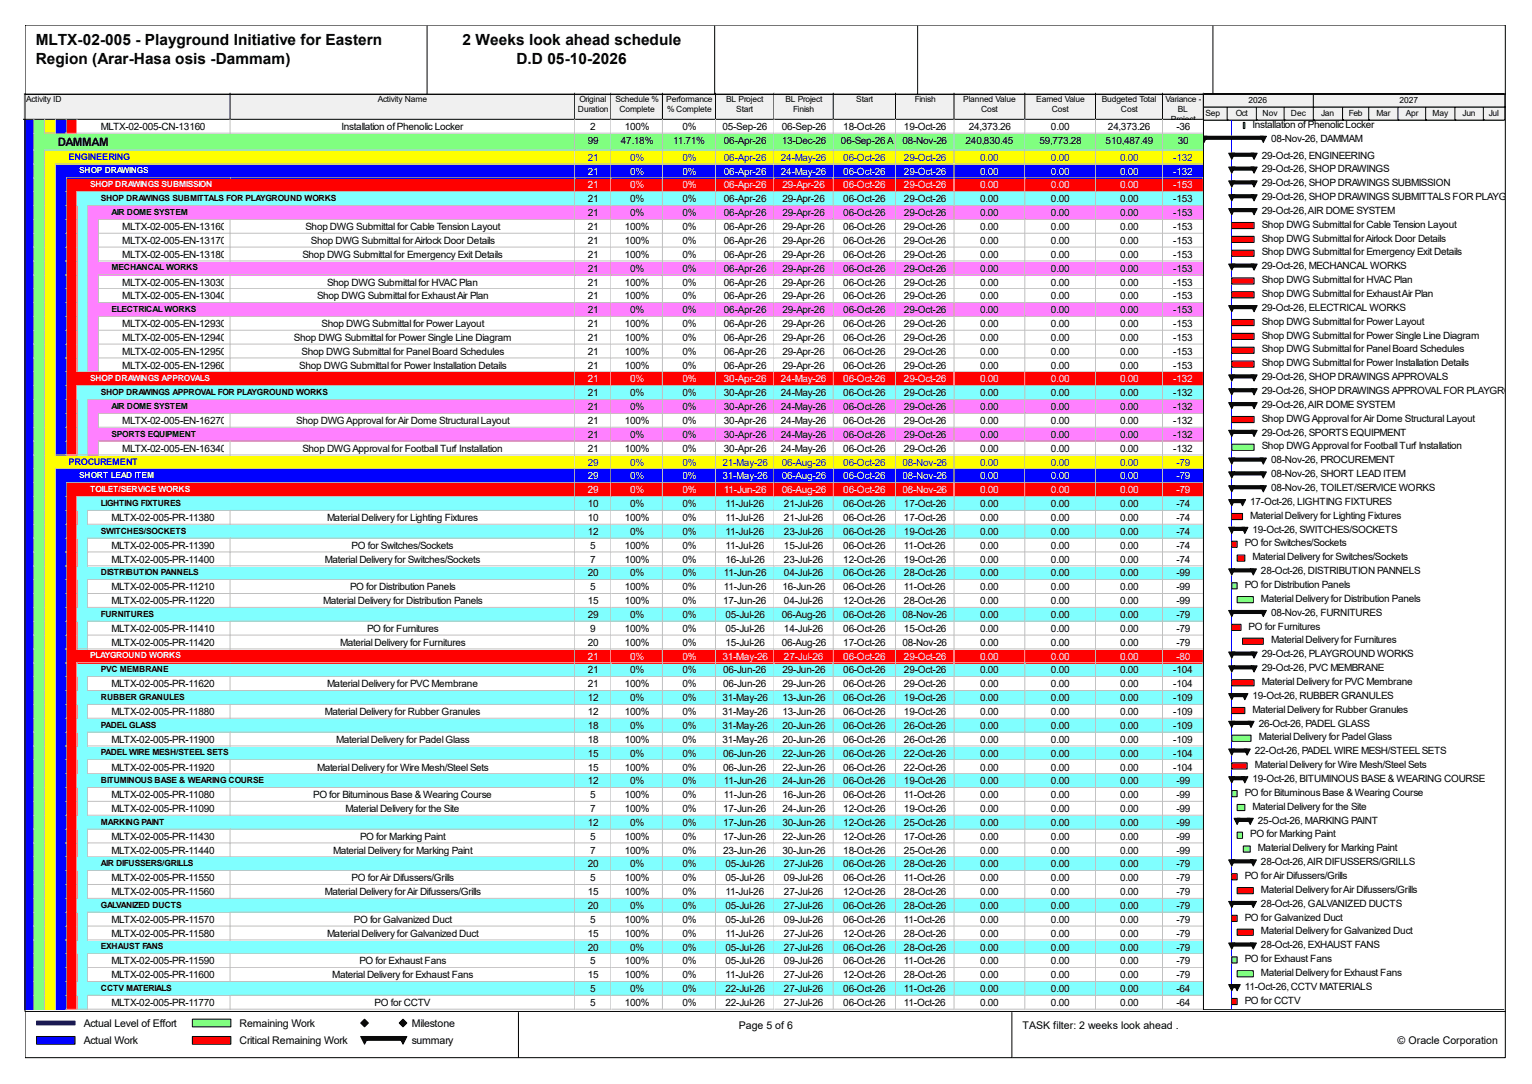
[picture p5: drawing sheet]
<svg xmlns="http://www.w3.org/2000/svg" width="420mm" height="297mm" viewBox="0 0 420 297" stroke-linecap="round" stroke-linejoin="round" font-family="sans-serif">
<defs><g id="words">
<g font-size="4.2">
<text x="9.8" y="12.4">MLTX-02-005 - Playground Initiative for Eastern</text>
<text x="9.8" y="17.7">Region (Arar-Hasa osis -Dammam)</text>
<text x="126.8" y="12.4">2 Weeks look ahead schedule</text>
<text x="141.6" y="17.7">D.D 05-10-2026</text>
</g>
<text font-size="3.2" x="15.8" y="39.9">DAMMAM</text>
<g font-size="2.9">
<text x="22.9" y="281.3">Actual Level of Effort</text>
<text x="65.7" y="281.3">Remaining Work</text>
<text x="112.9" y="281.3">Milestone</text>
<text x="202.5" y="281.9">Page 5 of 6</text>
<text x="280.3" y="281.9">TASK filter: 2 weeks look ahead .</text>
<text x="22.9" y="286.1">Actual Work</text>
<text x="65.7" y="286.1">Critical Remaining Work</text>
<text x="112.9" y="286.1">summary</text>
<text x="383.2" y="286.1">© Oracle Corporation</text>
</g>
<g font-size="2.7">
<text x="27.6" y="35.6">MLTX-02-005-CN-13160</text>
<text x="93.6" y="35.6">Installation of Phenolic Locker</text>
<text x="161.8" y="35.6">2</text>
<text x="171.3" y="35.6">100%</text>
<text x="187.1" y="35.6">0%</text>
<text x="198" y="35.6">05-Sep-26</text>
<text x="214.3" y="35.6">06-Sep-26</text>
<text x="231.2" y="35.6">18-Oct-26</text>
<text x="247.8" y="35.6">19-Oct-26</text>
<text x="265.6" y="35.6">24,373.26</text>
<text x="288.1" y="35.6">0.00</text>
<text x="303.7" y="35.6">24,373.26</text>
<text x="322.5" y="35.6">-36</text>
<text x="343.4" y="35">Installation of Phenolic Locker</text>
<text x="161.2" y="39.4">99</text>
<text x="170.2" y="39.4">47.18%</text>
<text x="184.6" y="39.4">11.71%</text>
<text x="198.5" y="39.4">06-Apr-26</text>
<text x="214.3" y="39.4">13-Dec-26</text>
<text x="230.5" y="39.4">06-Sep-26 A</text>
<text x="247.4" y="39.4">08-Nov-26</text>
<text x="264.7" y="39.4">240,830.45</text>
<text x="284.9" y="39.4">59,773.28</text>
<text x="303.1" y="39.4">510,487.49</text>
<text x="322.9" y="39.4">30</text>
<text x="348.4" y="38.8">08-Nov-26, DAMMAM</text>
<text x="345.9" y="43.4">29-Oct-26, ENGINEERING</text>
<text x="345.9" y="47.2">29-Oct-26, SHOP DRAWINGS</text>
<text x="345.9" y="51">29-Oct-26, SHOP DRAWINGS SUBMISSION</text>
<text x="161.2" y="55.5">21</text>
<text x="161.2" y="59.2">21</text>
<text x="172.8" y="55.5">0%</text>
<text x="172.8" y="59.2">0%</text>
<text x="187.1" y="55.5">0%</text>
<text x="187.1" y="59.2">0%</text>
<text x="198.5" y="55.5">06-Apr-26</text>
<text x="198.5" y="59.2">06-Apr-26</text>
<text x="214.5" y="55.5">29-Apr-26</text>
<text x="214.5" y="59.2">29-Apr-26</text>
<text x="231.2" y="55.5">06-Oct-26</text>
<text x="231.2" y="59.2">06-Oct-26</text>
<text x="247.8" y="55.5">29-Oct-26</text>
<text x="247.8" y="59.2">29-Oct-26</text>
<text x="268.7" y="55.5">0.00</text>
<text x="268.7" y="59.2">0.00</text>
<text x="288.1" y="55.5">0.00</text>
<text x="288.1" y="59.2">0.00</text>
<text x="307.1" y="55.5">0.00</text>
<text x="307.1" y="59.2">0.00</text>
<text x="321.6" y="55.5">-153</text>
<text x="321.6" y="59.2">-153</text>
<text x="345.9" y="54.8">29-Oct-26, SHOP DRAWINGS SUBMITTALS FOR PLAYGROUND</text>
<text x="345.9" y="58.6">29-Oct-26, AIR DOME SYSTEM</text>
<text x="33.5" y="63">MLTX-02-005-EN-13160</text>
<text x="83.7" y="63">Shop DWG Submittal for Cable Tension Layout</text>
<text x="161.2" y="63">21</text>
<text x="171.3" y="63">100%</text>
<text x="187.1" y="63">0%</text>
<text x="198.5" y="63">06-Apr-26</text>
<text x="214.5" y="63">29-Apr-26</text>
<text x="231.2" y="63">06-Oct-26</text>
<text x="247.8" y="63">29-Oct-26</text>
<text x="268.7" y="63">0.00</text>
<text x="288.1" y="63">0.00</text>
<text x="307.1" y="63">0.00</text>
<text x="321.6" y="63">-153</text>
<text x="345.9" y="62.4">Shop DWG Submittal for Cable Tension Layout</text>
<text x="33.5" y="66.8">MLTX-02-005-EN-13170</text>
<text x="33.5" y="70.6">MLTX-02-005-EN-13180</text>
<text x="82.9" y="70.6">Shop DWG Submittal for Emergency Exit Details</text>
<text x="85.2" y="66.8">Shop DWG Submittal for Airlock Door Details</text>
<text x="161.2" y="66.8">21</text>
<text x="161.2" y="70.6">21</text>
<text x="171.3" y="66.8">100%</text>
<text x="171.3" y="70.6">100%</text>
<text x="187.1" y="66.8">0%</text>
<text x="187.1" y="70.6">0%</text>
<text x="198.5" y="66.8">06-Apr-26</text>
<text x="198.5" y="70.6">06-Apr-26</text>
<text x="214.5" y="66.8">29-Apr-26</text>
<text x="214.5" y="70.6">29-Apr-26</text>
<text x="231.2" y="66.8">06-Oct-26</text>
<text x="231.2" y="70.6">06-Oct-26</text>
<text x="247.8" y="66.8">29-Oct-26</text>
<text x="247.8" y="70.6">29-Oct-26</text>
<text x="268.7" y="66.8">0.00</text>
<text x="268.7" y="70.6">0.00</text>
<text x="288.1" y="66.8">0.00</text>
<text x="288.1" y="70.6">0.00</text>
<text x="307.1" y="66.8">0.00</text>
<text x="307.1" y="70.6">0.00</text>
<text x="321.6" y="66.8">-153</text>
<text x="321.6" y="70.6">-153</text>
<text x="345.9" y="66.2">Shop DWG Submittal for Airlock Door Details</text>
<text x="345.9" y="70">Shop DWG Submittal for Emergency Exit Details</text>
<text x="161.2" y="74.4">21</text>
<text x="172.8" y="74.4">0%</text>
<text x="187.1" y="74.4">0%</text>
<text x="198.5" y="74.4">06-Apr-26</text>
<text x="214.5" y="74.4">29-Apr-26</text>
<text x="231.2" y="74.4">06-Oct-26</text>
<text x="247.8" y="74.4">29-Oct-26</text>
<text x="268.7" y="74.4">0.00</text>
<text x="288.1" y="74.4">0.00</text>
<text x="307.1" y="74.4">0.00</text>
<text x="321.6" y="74.4">-153</text>
<text x="345.9" y="73.8">29-Oct-26, MECHANCAL WORKS</text>
<text x="345.9" y="77.6">Shop DWG Submittal for HVAC Plan</text>
<text x="33.5" y="78.2">MLTX-02-005-EN-13030</text>
<text x="33.5" y="82">MLTX-02-005-EN-13040</text>
<text x="86.9" y="82">Shop DWG Submittal for Exhaust Air Plan</text>
<text x="89.7" y="78.2">Shop DWG Submittal for HVAC Plan</text>
<text x="161.2" y="78.2">21</text>
<text x="161.2" y="82">21</text>
<text x="171.3" y="78.2">100%</text>
<text x="171.3" y="82">100%</text>
<text x="187.1" y="78.2">0%</text>
<text x="187.1" y="82">0%</text>
<text x="198.5" y="78.2">06-Apr-26</text>
<text x="198.5" y="82">06-Apr-26</text>
<text x="214.5" y="78.2">29-Apr-26</text>
<text x="214.5" y="82">29-Apr-26</text>
<text x="231.2" y="78.2">06-Oct-26</text>
<text x="231.2" y="82">06-Oct-26</text>
<text x="247.8" y="78.2">29-Oct-26</text>
<text x="247.8" y="82">29-Oct-26</text>
<text x="268.7" y="78.2">0.00</text>
<text x="268.7" y="82">0.00</text>
<text x="288.1" y="78.2">0.00</text>
<text x="288.1" y="82">0.00</text>
<text x="307.1" y="78.2">0.00</text>
<text x="307.1" y="82">0.00</text>
<text x="321.6" y="78.2">-153</text>
<text x="321.6" y="82">-153</text>
<text x="345.9" y="81.4">Shop DWG Submittal for Exhaust Air Plan</text>
<text x="33.5" y="89.6">MLTX-02-005-EN-12930</text>
<text x="88.2" y="89.6">Shop DWG Submittal for Power Layout</text>
<text x="161.2" y="85.8">21</text>
<text x="161.2" y="89.6">21</text>
<text x="171.3" y="89.6">100%</text>
<text x="172.8" y="85.8">0%</text>
<text x="187.1" y="85.8">0%</text>
<text x="187.1" y="89.6">0%</text>
<text x="198.5" y="85.8">06-Apr-26</text>
<text x="198.5" y="89.6">06-Apr-26</text>
<text x="214.5" y="85.8">29-Apr-26</text>
<text x="214.5" y="89.6">29-Apr-26</text>
<text x="231.2" y="85.8">06-Oct-26</text>
<text x="231.2" y="89.6">06-Oct-26</text>
<text x="247.8" y="85.8">29-Oct-26</text>
<text x="247.8" y="89.6">29-Oct-26</text>
<text x="268.7" y="85.8">0.00</text>
<text x="268.7" y="89.6">0.00</text>
<text x="288.1" y="85.8">0.00</text>
<text x="288.1" y="89.6">0.00</text>
<text x="307.1" y="85.8">0.00</text>
<text x="307.1" y="89.6">0.00</text>
<text x="321.6" y="85.8">-153</text>
<text x="321.6" y="89.6">-153</text>
<text x="345.9" y="85.2">29-Oct-26, ELECTRICAL WORKS</text>
<text x="345.9" y="89">Shop DWG Submittal for Power Layout</text>
<text x="33.5" y="93.4">MLTX-02-005-EN-12940</text>
<text x="80.6" y="93.4">Shop DWG Submittal for Power Single Line Diagram</text>
<text x="161.2" y="93.4">21</text>
<text x="171.3" y="93.4">100%</text>
<text x="187.1" y="93.4">0%</text>
<text x="198.5" y="93.4">06-Apr-26</text>
<text x="214.5" y="93.4">29-Apr-26</text>
<text x="231.2" y="93.4">06-Oct-26</text>
<text x="247.8" y="93.4">29-Oct-26</text>
<text x="268.7" y="93.4">0.00</text>
<text x="288.1" y="93.4">0.00</text>
<text x="307.1" y="93.4">0.00</text>
<text x="321.6" y="93.4">-153</text>
<text x="345.9" y="92.8">Shop DWG Submittal for Power Single Line Diagram</text>
<text x="33.5" y="97.2">MLTX-02-005-EN-12950</text>
<text x="33.5" y="101">MLTX-02-005-EN-12960</text>
<text x="82" y="101">Shop DWG Submittal for Power Installation Details</text>
<text x="82.7" y="97.2">Shop DWG Submittal for Panel Board Schedules</text>
<text x="161.2" y="97.2">21</text>
<text x="161.2" y="101">21</text>
<text x="171.3" y="97.2">100%</text>
<text x="171.3" y="101">100%</text>
<text x="187.1" y="97.2">0%</text>
<text x="187.1" y="101">0%</text>
<text x="198.5" y="97.2">06-Apr-26</text>
<text x="198.5" y="101">06-Apr-26</text>
<text x="214.5" y="97.2">29-Apr-26</text>
<text x="214.5" y="101">29-Apr-26</text>
<text x="231.2" y="97.2">06-Oct-26</text>
<text x="231.2" y="101">06-Oct-26</text>
<text x="247.8" y="97.2">29-Oct-26</text>
<text x="247.8" y="101">29-Oct-26</text>
<text x="268.7" y="97.2">0.00</text>
<text x="268.7" y="101">0.00</text>
<text x="288.1" y="97.2">0.00</text>
<text x="288.1" y="101">0.00</text>
<text x="307.1" y="97.2">0.00</text>
<text x="307.1" y="101">0.00</text>
<text x="321.6" y="97.2">-153</text>
<text x="321.6" y="101">-153</text>
<text x="345.9" y="96.6">Shop DWG Submittal for Panel Board Schedules</text>
<text x="345.9" y="100.4">Shop DWG Submittal for Power Installation Details</text>
<text x="345.9" y="104.2">29-Oct-26, SHOP DRAWINGS APPROVALS</text>
<text x="345.9" y="108">29-Oct-26, SHOP DRAWINGS APPROVAL FOR PLAYGROUND W</text>
<text x="161.2" y="108.6">21</text>
<text x="161.2" y="112.4">21</text>
<text x="172.8" y="108.6">0%</text>
<text x="172.8" y="112.4">0%</text>
<text x="187.1" y="108.6">0%</text>
<text x="187.1" y="112.4">0%</text>
<text x="198.5" y="108.6">30-Apr-26</text>
<text x="198.5" y="112.4">30-Apr-26</text>
<text x="214.1" y="108.6">24-May-26</text>
<text x="214.1" y="112.4">24-May-26</text>
<text x="231.2" y="108.6">06-Oct-26</text>
<text x="231.2" y="112.4">06-Oct-26</text>
<text x="247.8" y="108.6">29-Oct-26</text>
<text x="247.8" y="112.4">29-Oct-26</text>
<text x="268.7" y="108.6">0.00</text>
<text x="268.7" y="112.4">0.00</text>
<text x="288.1" y="108.6">0.00</text>
<text x="288.1" y="112.4">0.00</text>
<text x="307.1" y="108.6">0.00</text>
<text x="307.1" y="112.4">0.00</text>
<text x="321.6" y="108.6">-132</text>
<text x="321.6" y="112.4">-132</text>
<text x="345.9" y="111.8">29-Oct-26, AIR DOME SYSTEM</text>
<text x="33.5" y="116.2">MLTX-02-005-EN-16270</text>
<text x="81.2" y="116.2">Shop DWG Approval for Air Dome Structural Layout</text>
<text x="161.2" y="116.2">21</text>
<text x="161.2" y="120">21</text>
<text x="171.3" y="116.2">100%</text>
<text x="172.8" y="120">0%</text>
<text x="187.1" y="116.2">0%</text>
<text x="187.1" y="120">0%</text>
<text x="198.5" y="116.2">30-Apr-26</text>
<text x="198.5" y="120">30-Apr-26</text>
<text x="214.1" y="116.2">24-May-26</text>
<text x="214.1" y="120">24-May-26</text>
<text x="231.2" y="116.2">06-Oct-26</text>
<text x="231.2" y="120">06-Oct-26</text>
<text x="247.8" y="116.2">29-Oct-26</text>
<text x="247.8" y="120">29-Oct-26</text>
<text x="268.7" y="116.2">0.00</text>
<text x="268.7" y="120">0.00</text>
<text x="288.1" y="116.2">0.00</text>
<text x="288.1" y="120">0.00</text>
<text x="307.1" y="116.2">0.00</text>
<text x="307.1" y="120">0.00</text>
<text x="321.6" y="116.2">-132</text>
<text x="321.6" y="120">-132</text>
<text x="345.9" y="115.6">Shop DWG Approval for Air Dome Structural Layout</text>
<text x="345.9" y="119.3">29-Oct-26, SPORTS EQUIPMENT</text>
<text x="33.5" y="123.8">MLTX-02-005-EN-16340</text>
<text x="82.9" y="123.8">Shop DWG Approval for Football Turf Installation</text>
<text x="161.2" y="123.8">21</text>
<text x="171.3" y="123.8">100%</text>
<text x="187.1" y="123.8">0%</text>
<text x="198.5" y="123.8">30-Apr-26</text>
<text x="214.1" y="123.8">24-May-26</text>
<text x="231.2" y="123.8">06-Oct-26</text>
<text x="247.8" y="123.8">29-Oct-26</text>
<text x="268.7" y="123.8">0.00</text>
<text x="288.1" y="123.8">0.00</text>
<text x="307.1" y="123.8">0.00</text>
<text x="321.6" y="123.8">-132</text>
<text x="345.9" y="123.1">Shop DWG Approval for Football Turf Installation</text>
<text x="348.4" y="127">08-Nov-26, PROCUREMENT</text>
<text x="348.4" y="130.7">08-Nov-26, SHORT LEAD ITEM</text>
<text x="348.4" y="134.5">08-Nov-26, TOILET/SERVICE WORKS</text>
<text x="30.6" y="142.7">MLTX-02-005-PR-11380</text>
<text x="89.7" y="142.7">Material Delivery for Lighting Fixtures</text>
<text x="161.2" y="139">10</text>
<text x="161.2" y="142.7">10</text>
<text x="171.3" y="142.7">100%</text>
<text x="172.8" y="139">0%</text>
<text x="187.1" y="139">0%</text>
<text x="187.1" y="142.7">0%</text>
<text x="198.9" y="139">11-Jul-26</text>
<text x="198.9" y="142.7">11-Jul-26</text>
<text x="214.9" y="139">21-Jul-26</text>
<text x="214.9" y="142.7">21-Jul-26</text>
<text x="231.2" y="139">06-Oct-26</text>
<text x="231.2" y="142.7">06-Oct-26</text>
<text x="247.8" y="139">17-Oct-26</text>
<text x="247.8" y="142.7">17-Oct-26</text>
<text x="268.7" y="139">0.00</text>
<text x="268.7" y="142.7">0.00</text>
<text x="288.1" y="139">0.00</text>
<text x="288.1" y="142.7">0.00</text>
<text x="307.1" y="139">0.00</text>
<text x="307.1" y="142.7">0.00</text>
<text x="322.5" y="139">-74</text>
<text x="322.5" y="142.7">-74</text>
<text x="342.7" y="138.3">17-Oct-26, LIGHTING FIXTURES</text>
<text x="342.7" y="142.1">Material Delivery for Lighting Fixtures</text>
<text x="161.2" y="146.6">12</text>
<text x="172.8" y="146.6">0%</text>
<text x="187.1" y="146.6">0%</text>
<text x="198.9" y="146.6">11-Jul-26</text>
<text x="214.9" y="146.6">23-Jul-26</text>
<text x="231.2" y="146.6">06-Oct-26</text>
<text x="247.8" y="146.6">19-Oct-26</text>
<text x="268.7" y="146.6">0.00</text>
<text x="288.1" y="146.6">0.00</text>
<text x="307.1" y="146.6">0.00</text>
<text x="322.5" y="146.6">-74</text>
<text x="341.2" y="149.7">PO for Switches/Sockets</text>
<text x="343.4" y="145.9">19-Oct-26, SWITCHES/SOCKETS</text>
<text x="30.6" y="150.4">MLTX-02-005-PR-11390</text>
<text x="30.6" y="154.1">MLTX-02-005-PR-11400</text>
<text x="89" y="154.1">Material Delivery for Switches/Sockets</text>
<text x="96.4" y="150.4">PO for Switches/Sockets</text>
<text x="161.8" y="150.4">5</text>
<text x="161.8" y="154.1">7</text>
<text x="171.3" y="150.4">100%</text>
<text x="171.3" y="154.1">100%</text>
<text x="187.1" y="150.4">0%</text>
<text x="187.1" y="154.1">0%</text>
<text x="198.9" y="150.4">11-Jul-26</text>
<text x="198.9" y="154.1">16-Jul-26</text>
<text x="214.9" y="150.4">15-Jul-26</text>
<text x="214.9" y="154.1">23-Jul-26</text>
<text x="231.2" y="150.4">06-Oct-26</text>
<text x="231.2" y="154.1">12-Oct-26</text>
<text x="247.8" y="150.4">11-Oct-26</text>
<text x="247.8" y="154.1">19-Oct-26</text>
<text x="268.7" y="150.4">0.00</text>
<text x="268.7" y="154.1">0.00</text>
<text x="288.1" y="150.4">0.00</text>
<text x="288.1" y="154.1">0.00</text>
<text x="307.1" y="150.4">0.00</text>
<text x="307.1" y="154.1">0.00</text>
<text x="322.5" y="150.4">-74</text>
<text x="322.5" y="154.1">-74</text>
<text x="343.4" y="153.5">Material Delivery for Switches/Sockets</text>
<text x="30.6" y="161.8">MLTX-02-005-PR-11210</text>
<text x="96" y="161.8">PO for Distribution Panels</text>
<text x="161.2" y="157.9">20</text>
<text x="161.8" y="161.8">5</text>
<text x="171.3" y="161.8">100%</text>
<text x="172.8" y="157.9">0%</text>
<text x="187.1" y="157.9">0%</text>
<text x="187.1" y="161.8">0%</text>
<text x="198.5" y="157.9">11-Jun-26</text>
<text x="198.5" y="161.8">11-Jun-26</text>
<text x="214.5" y="161.8">16-Jun-26</text>
<text x="214.9" y="157.9">04-Jul-26</text>
<text x="231.2" y="157.9">06-Oct-26</text>
<text x="231.2" y="161.8">06-Oct-26</text>
<text x="247.8" y="157.9">28-Oct-26</text>
<text x="247.8" y="161.8">11-Oct-26</text>
<text x="268.7" y="157.9">0.00</text>
<text x="268.7" y="161.8">0.00</text>
<text x="288.1" y="157.9">0.00</text>
<text x="288.1" y="161.8">0.00</text>
<text x="307.1" y="157.9">0.00</text>
<text x="307.1" y="161.8">0.00</text>
<text x="322.5" y="157.9">-99</text>
<text x="322.5" y="161.8">-99</text>
<text x="341.2" y="161.1">PO for Distribution Panels</text>
<text x="345.7" y="157.3">28-Oct-26, DISTRIBUTION PANNELS</text>
<text x="30.6" y="165.5">MLTX-02-005-PR-11220</text>
<text x="88.6" y="165.5">Material Delivery for Distribution Panels</text>
<text x="161.2" y="165.5">15</text>
<text x="171.3" y="165.5">100%</text>
<text x="187.1" y="165.5">0%</text>
<text x="198.2" y="165.5">17-Jun-26</text>
<text x="214.9" y="165.5">04-Jul-26</text>
<text x="231.2" y="165.5">12-Oct-26</text>
<text x="247.8" y="165.5">28-Oct-26</text>
<text x="268.7" y="165.5">0.00</text>
<text x="288.1" y="165.5">0.00</text>
<text x="307.1" y="165.5">0.00</text>
<text x="322.5" y="165.5">-99</text>
<text x="345.7" y="164.9">Material Delivery for Distribution Panels</text>
<text x="30.6" y="173.1">MLTX-02-005-PR-11410</text>
<text x="100.6" y="173.1">PO for Furnitures</text>
<text x="161.2" y="169.3">29</text>
<text x="161.8" y="173.1">9</text>
<text x="171.3" y="173.1">100%</text>
<text x="172.8" y="169.3">0%</text>
<text x="187.1" y="169.3">0%</text>
<text x="187.1" y="173.1">0%</text>
<text x="198.9" y="169.3">05-Jul-26</text>
<text x="198.9" y="173.1">05-Jul-26</text>
<text x="214.3" y="169.3">06-Aug-26</text>
<text x="214.9" y="173.1">14-Jul-26</text>
<text x="231.2" y="169.3">06-Oct-26</text>
<text x="231.2" y="173.1">06-Oct-26</text>
<text x="247.4" y="169.3">08-Nov-26</text>
<text x="247.8" y="173.1">15-Oct-26</text>
<text x="268.7" y="169.3">0.00</text>
<text x="268.7" y="173.1">0.00</text>
<text x="288.1" y="169.3">0.00</text>
<text x="288.1" y="173.1">0.00</text>
<text x="307.1" y="169.3">0.00</text>
<text x="307.1" y="173.1">0.00</text>
<text x="322.5" y="169.3">-79</text>
<text x="322.5" y="173.1">-79</text>
<text x="342.3" y="172.5">PO for Furnitures</text>
<text x="348.4" y="168.7">08-Nov-26, FURNITURES</text>
<text x="30.6" y="176.9">MLTX-02-005-PR-11420</text>
<text x="93.2" y="176.9">Material Delivery for Furnitures</text>
<text x="161.2" y="176.9">20</text>
<text x="171.3" y="176.9">100%</text>
<text x="187.1" y="176.9">0%</text>
<text x="198.9" y="176.9">15-Jul-26</text>
<text x="214.3" y="176.9">06-Aug-26</text>
<text x="231.2" y="176.9">17-Oct-26</text>
<text x="247.4" y="176.9">08-Nov-26</text>
<text x="268.7" y="176.9">0.00</text>
<text x="288.1" y="176.9">0.00</text>
<text x="307.1" y="176.9">0.00</text>
<text x="322.5" y="176.9">-79</text>
<text x="348.4" y="176.3">Material Delivery for Furnitures</text>
<text x="161.2" y="184.5">21</text>
<text x="172.8" y="184.5">0%</text>
<text x="187.1" y="184.5">0%</text>
<text x="198.2" y="184.5">06-Jun-26</text>
<text x="214.5" y="184.5">29-Jun-26</text>
<text x="231.2" y="184.5">06-Oct-26</text>
<text x="247.8" y="184.5">29-Oct-26</text>
<text x="268.7" y="184.5">0.00</text>
<text x="288.1" y="184.5">0.00</text>
<text x="307.1" y="184.5">0.00</text>
<text x="321.6" y="184.5">-104</text>
<text x="345.9" y="180.1">29-Oct-26, PLAYGROUND WORKS</text>
<text x="345.9" y="183.9">29-Oct-26, PVC MEMBRANE</text>
<text x="30.6" y="188.3">MLTX-02-005-PR-11620</text>
<text x="89.7" y="188.3">Material Delivery for PVC Membrane</text>
<text x="161.2" y="188.3">21</text>
<text x="171.3" y="188.3">100%</text>
<text x="187.1" y="188.3">0%</text>
<text x="198.2" y="188.3">06-Jun-26</text>
<text x="214.5" y="188.3">29-Jun-26</text>
<text x="231.2" y="188.3">06-Oct-26</text>
<text x="247.8" y="188.3">29-Oct-26</text>
<text x="268.7" y="188.3">0.00</text>
<text x="288.1" y="188.3">0.00</text>
<text x="307.1" y="188.3">0.00</text>
<text x="321.6" y="188.3">-104</text>
<text x="343.4" y="191.5">19-Oct-26, RUBBER GRANULES</text>
<text x="345.9" y="187.7">Material Delivery for PVC Membrane</text>
<text x="30.6" y="195.9">MLTX-02-005-PR-11880</text>
<text x="89" y="195.9">Material Delivery for Rubber Granules</text>
<text x="161.2" y="192.1">12</text>
<text x="161.2" y="195.9">12</text>
<text x="171.3" y="195.9">100%</text>
<text x="172.8" y="192.1">0%</text>
<text x="187.1" y="192.1">0%</text>
<text x="187.1" y="195.9">0%</text>
<text x="198" y="192.1">31-May-26</text>
<text x="198" y="195.9">31-May-26</text>
<text x="214.5" y="192.1">13-Jun-26</text>
<text x="214.5" y="195.9">13-Jun-26</text>
<text x="231.2" y="192.1">06-Oct-26</text>
<text x="231.2" y="195.9">06-Oct-26</text>
<text x="247.8" y="192.1">19-Oct-26</text>
<text x="247.8" y="195.9">19-Oct-26</text>
<text x="268.7" y="192.1">0.00</text>
<text x="268.7" y="195.9">0.00</text>
<text x="288.1" y="192.1">0.00</text>
<text x="288.1" y="195.9">0.00</text>
<text x="307.1" y="192.1">0.00</text>
<text x="307.1" y="195.9">0.00</text>
<text x="321.6" y="192.1">-109</text>
<text x="321.6" y="195.9">-109</text>
<text x="343.4" y="195.3">Material Delivery for Rubber Granules</text>
<text x="30.6" y="203.5">MLTX-02-005-PR-11900</text>
<text x="92.2" y="203.5">Material Delivery for Padel Glass</text>
<text x="161.2" y="199.7">18</text>
<text x="161.2" y="203.5">18</text>
<text x="171.3" y="203.5">100%</text>
<text x="172.8" y="199.7">0%</text>
<text x="187.1" y="199.7">0%</text>
<text x="187.1" y="203.5">0%</text>
<text x="198" y="199.7">31-May-26</text>
<text x="198" y="203.5">31-May-26</text>
<text x="214.5" y="199.7">20-Jun-26</text>
<text x="214.5" y="203.5">20-Jun-26</text>
<text x="231.2" y="199.7">06-Oct-26</text>
<text x="231.2" y="203.5">06-Oct-26</text>
<text x="247.8" y="199.7">26-Oct-26</text>
<text x="247.8" y="203.5">26-Oct-26</text>
<text x="268.7" y="199.7">0.00</text>
<text x="268.7" y="203.5">0.00</text>
<text x="288.1" y="199.7">0.00</text>
<text x="288.1" y="203.5">0.00</text>
<text x="307.1" y="199.7">0.00</text>
<text x="307.1" y="203.5">0.00</text>
<text x="321.6" y="199.7">-109</text>
<text x="321.6" y="203.5">-109</text>
<text x="345.1" y="199.1">26-Oct-26, PADEL GLASS</text>
<text x="345.1" y="202.9">Material Delivery for Padel Glass</text>
<text x="161.2" y="207.3">15</text>
<text x="172.8" y="207.3">0%</text>
<text x="187.1" y="207.3">0%</text>
<text x="198.2" y="207.3">06-Jun-26</text>
<text x="214.5" y="207.3">22-Jun-26</text>
<text x="231.2" y="207.3">06-Oct-26</text>
<text x="247.8" y="207.3">22-Oct-26</text>
<text x="268.7" y="207.3">0.00</text>
<text x="288.1" y="207.3">0.00</text>
<text x="307.1" y="207.3">0.00</text>
<text x="321.6" y="207.3">-104</text>
<text x="344" y="206.7">22-Oct-26, PADEL WIRE MESH/STEEL SETS</text>
<text x="30.6" y="211.1">MLTX-02-005-PR-11920</text>
<text x="86.9" y="211.1">Material Delivery for Wire Mesh/Steel Sets</text>
<text x="161.2" y="211.1">15</text>
<text x="161.2" y="214.9">12</text>
<text x="171.3" y="211.1">100%</text>
<text x="172.8" y="214.9">0%</text>
<text x="187.1" y="211.1">0%</text>
<text x="187.1" y="214.9">0%</text>
<text x="198.2" y="211.1">06-Jun-26</text>
<text x="198.5" y="214.9">11-Jun-26</text>
<text x="214.5" y="211.1">22-Jun-26</text>
<text x="214.5" y="214.9">24-Jun-26</text>
<text x="231.2" y="211.1">06-Oct-26</text>
<text x="231.2" y="214.9">06-Oct-26</text>
<text x="247.8" y="211.1">22-Oct-26</text>
<text x="247.8" y="214.9">19-Oct-26</text>
<text x="268.7" y="211.1">0.00</text>
<text x="268.7" y="214.9">0.00</text>
<text x="288.1" y="211.1">0.00</text>
<text x="288.1" y="214.9">0.00</text>
<text x="307.1" y="211.1">0.00</text>
<text x="307.1" y="214.9">0.00</text>
<text x="321.6" y="211.1">-104</text>
<text x="322.5" y="214.9">-99</text>
<text x="343.4" y="214.2">19-Oct-26, BITUMINOUS BASE &amp; WEARING COURSE</text>
<text x="344" y="210.5">Material Delivery for Wire Mesh/Steel Sets</text>
<text x="30.6" y="218.7">MLTX-02-005-PR-11080</text>
<text x="85.9" y="218.7">PO for Bituminous Base &amp; Wearing Course</text>
<text x="161.8" y="218.7">5</text>
<text x="171.3" y="218.7">100%</text>
<text x="187.1" y="218.7">0%</text>
<text x="198.5" y="218.7">11-Jun-26</text>
<text x="214.5" y="218.7">16-Jun-26</text>
<text x="231.2" y="218.7">06-Oct-26</text>
<text x="247.8" y="218.7">11-Oct-26</text>
<text x="268.7" y="218.7">0.00</text>
<text x="288.1" y="218.7">0.00</text>
<text x="307.1" y="218.7">0.00</text>
<text x="322.5" y="218.7">-99</text>
<text x="341.2" y="218.1">PO for Bituminous Base &amp; Wearing Course</text>
<text x="343.4" y="221.9">Material Delivery for the Site</text>
<text x="30.6" y="222.5">MLTX-02-005-PR-11090</text>
<text x="94.7" y="222.5">Material Delivery for the Site</text>
<text x="161.2" y="226.3">12</text>
<text x="161.8" y="222.5">7</text>
<text x="171.3" y="222.5">100%</text>
<text x="172.8" y="226.3">0%</text>
<text x="187.1" y="222.5">0%</text>
<text x="187.1" y="226.3">0%</text>
<text x="198.2" y="222.5">17-Jun-26</text>
<text x="198.2" y="226.3">17-Jun-26</text>
<text x="214.5" y="222.5">24-Jun-26</text>
<text x="214.5" y="226.3">30-Jun-26</text>
<text x="231.2" y="222.5">12-Oct-26</text>
<text x="231.2" y="226.3">12-Oct-26</text>
<text x="247.8" y="222.5">19-Oct-26</text>
<text x="247.8" y="226.3">25-Oct-26</text>
<text x="268.7" y="222.5">0.00</text>
<text x="268.7" y="226.3">0.00</text>
<text x="288.1" y="222.5">0.00</text>
<text x="288.1" y="226.3">0.00</text>
<text x="307.1" y="222.5">0.00</text>
<text x="307.1" y="226.3">0.00</text>
<text x="322.5" y="222.5">-99</text>
<text x="322.5" y="226.3">-99</text>
<text x="344.8" y="225.6">25-Oct-26, MARKING PAINT</text>
<text x="30.6" y="230.1">MLTX-02-005-PR-11430</text>
<text x="30.6" y="233.9">MLTX-02-005-PR-11440</text>
<text x="91.3" y="233.9">Material Delivery for Marking Paint</text>
<text x="98.7" y="230.1">PO for Marking Paint</text>
<text x="161.8" y="230.1">5</text>
<text x="161.8" y="233.9">7</text>
<text x="171.3" y="230.1">100%</text>
<text x="171.3" y="233.9">100%</text>
<text x="187.1" y="230.1">0%</text>
<text x="187.1" y="233.9">0%</text>
<text x="198.2" y="230.1">17-Jun-26</text>
<text x="198.2" y="233.9">23-Jun-26</text>
<text x="214.5" y="230.1">22-Jun-26</text>
<text x="214.5" y="233.9">30-Jun-26</text>
<text x="231.2" y="230.1">12-Oct-26</text>
<text x="231.2" y="233.9">18-Oct-26</text>
<text x="247.8" y="230.1">17-Oct-26</text>
<text x="247.8" y="233.9">25-Oct-26</text>
<text x="268.7" y="230.1">0.00</text>
<text x="268.7" y="233.9">0.00</text>
<text x="288.1" y="230.1">0.00</text>
<text x="288.1" y="233.9">0.00</text>
<text x="307.1" y="230.1">0.00</text>
<text x="307.1" y="233.9">0.00</text>
<text x="322.5" y="230.1">-99</text>
<text x="322.5" y="233.9">-99</text>
<text x="342.7" y="229.4">PO for Marking Paint</text>
<text x="344.8" y="233.3">Material Delivery for Marking Paint</text>
<text x="161.2" y="237.7">20</text>
<text x="172.8" y="237.7">0%</text>
<text x="187.1" y="237.7">0%</text>
<text x="198.9" y="237.7">05-Jul-26</text>
<text x="214.9" y="237.7">27-Jul-26</text>
<text x="231.2" y="237.7">06-Oct-26</text>
<text x="247.8" y="237.7">28-Oct-26</text>
<text x="268.7" y="237.7">0.00</text>
<text x="288.1" y="237.7">0.00</text>
<text x="307.1" y="237.7">0.00</text>
<text x="322.5" y="237.7">-79</text>
<text x="345.7" y="237">28-Oct-26, AIR DIFUSSERS/GRILLS</text>
<text x="30.6" y="241.5">MLTX-02-005-PR-11550</text>
<text x="30.6" y="245.3">MLTX-02-005-PR-11560</text>
<text x="89" y="245.3">Material Delivery for Air Difussers/Grills</text>
<text x="96.4" y="241.5">PO for Air Difussers/Grills</text>
<text x="161.2" y="245.3">15</text>
<text x="161.8" y="241.5">5</text>
<text x="171.3" y="241.5">100%</text>
<text x="171.3" y="245.3">100%</text>
<text x="187.1" y="241.5">0%</text>
<text x="187.1" y="245.3">0%</text>
<text x="198.9" y="241.5">05-Jul-26</text>
<text x="198.9" y="245.3">11-Jul-26</text>
<text x="214.9" y="241.5">09-Jul-26</text>
<text x="214.9" y="245.3">27-Jul-26</text>
<text x="231.2" y="241.5">06-Oct-26</text>
<text x="231.2" y="245.3">12-Oct-26</text>
<text x="247.8" y="241.5">11-Oct-26</text>
<text x="247.8" y="245.3">28-Oct-26</text>
<text x="268.7" y="241.5">0.00</text>
<text x="268.7" y="245.3">0.00</text>
<text x="288.1" y="241.5">0.00</text>
<text x="288.1" y="245.3">0.00</text>
<text x="307.1" y="241.5">0.00</text>
<text x="307.1" y="245.3">0.00</text>
<text x="322.5" y="241.5">-79</text>
<text x="322.5" y="245.3">-79</text>
<text x="341.2" y="240.8">PO for Air Difussers/Grills</text>
<text x="345.7" y="244.6">Material Delivery for Air Difussers/Grills</text>
<text x="161.2" y="249">20</text>
<text x="172.8" y="249">0%</text>
<text x="187.1" y="249">0%</text>
<text x="198.9" y="249">05-Jul-26</text>
<text x="214.9" y="249">27-Jul-26</text>
<text x="231.2" y="249">06-Oct-26</text>
<text x="247.8" y="249">28-Oct-26</text>
<text x="268.7" y="249">0.00</text>
<text x="288.1" y="249">0.00</text>
<text x="307.1" y="249">0.00</text>
<text x="322.5" y="249">-79</text>
<text x="345.7" y="248.4">28-Oct-26, GALVANIZED DUCTS</text>
<text x="30.6" y="252.9">MLTX-02-005-PR-11570</text>
<text x="30.6" y="256.7">MLTX-02-005-PR-11580</text>
<text x="89.7" y="256.7">Material Delivery for Galvanized Duct</text>
<text x="97" y="252.9">PO for Galvanized Duct</text>
<text x="161.2" y="256.7">15</text>
<text x="161.8" y="252.9">5</text>
<text x="171.3" y="252.9">100%</text>
<text x="171.3" y="256.7">100%</text>
<text x="187.1" y="252.9">0%</text>
<text x="187.1" y="256.7">0%</text>
<text x="198.9" y="252.9">05-Jul-26</text>
<text x="198.9" y="256.7">11-Jul-26</text>
<text x="214.9" y="252.9">09-Jul-26</text>
<text x="214.9" y="256.7">27-Jul-26</text>
<text x="231.2" y="252.9">06-Oct-26</text>
<text x="231.2" y="256.7">12-Oct-26</text>
<text x="247.8" y="252.9">11-Oct-26</text>
<text x="247.8" y="256.7">28-Oct-26</text>
<text x="268.7" y="252.9">0.00</text>
<text x="268.7" y="256.7">0.00</text>
<text x="288.1" y="252.9">0.00</text>
<text x="288.1" y="256.7">0.00</text>
<text x="307.1" y="252.9">0.00</text>
<text x="307.1" y="256.7">0.00</text>
<text x="322.5" y="252.9">-79</text>
<text x="322.5" y="256.7">-79</text>
<text x="341.2" y="252.2">PO for Galvanized Duct</text>
<text x="345.7" y="256">Material Delivery for Galvanized Duct</text>
<text x="161.2" y="260.4">20</text>
<text x="172.8" y="260.4">0%</text>
<text x="187.1" y="260.4">0%</text>
<text x="198.9" y="260.4">05-Jul-26</text>
<text x="214.9" y="260.4">27-Jul-26</text>
<text x="231.2" y="260.4">06-Oct-26</text>
<text x="247.8" y="260.4">28-Oct-26</text>
<text x="268.7" y="260.4">0.00</text>
<text x="288.1" y="260.4">0.00</text>
<text x="307.1" y="260.4">0.00</text>
<text x="322.5" y="260.4">-79</text>
<text x="341.2" y="263.6">PO for Exhaust Fans</text>
<text x="345.7" y="259.8">28-Oct-26, EXHAUST FANS</text>
<text x="30.6" y="264.2">MLTX-02-005-PR-11590</text>
<text x="30.6" y="268.1">MLTX-02-005-PR-11600</text>
<text x="91.1" y="268.1">Material Delivery for Exhaust Fans</text>
<text x="98.5" y="264.2">PO for Exhaust Fans</text>
<text x="161.2" y="268.1">15</text>
<text x="161.8" y="264.2">5</text>
<text x="171.3" y="264.2">100%</text>
<text x="171.3" y="268.1">100%</text>
<text x="187.1" y="264.2">0%</text>
<text x="187.1" y="268.1">0%</text>
<text x="198.9" y="264.2">05-Jul-26</text>
<text x="198.9" y="268.1">11-Jul-26</text>
<text x="214.9" y="264.2">09-Jul-26</text>
<text x="214.9" y="268.1">27-Jul-26</text>
<text x="231.2" y="264.2">06-Oct-26</text>
<text x="231.2" y="268.1">12-Oct-26</text>
<text x="247.8" y="264.2">11-Oct-26</text>
<text x="247.8" y="268.1">28-Oct-26</text>
<text x="268.7" y="264.2">0.00</text>
<text x="268.7" y="268.1">0.00</text>
<text x="288.1" y="264.2">0.00</text>
<text x="288.1" y="268.1">0.00</text>
<text x="307.1" y="264.2">0.00</text>
<text x="307.1" y="268.1">0.00</text>
<text x="322.5" y="264.2">-79</text>
<text x="322.5" y="268.1">-79</text>
<text x="345.7" y="267.4">Material Delivery for Exhaust Fans</text>
<text x="30.6" y="275.6">MLTX-02-005-PR-11770</text>
<text x="102.7" y="275.6">PO for CCTV</text>
<text x="161.8" y="271.9">5</text>
<text x="161.8" y="275.6">5</text>
<text x="171.3" y="275.6">100%</text>
<text x="172.8" y="271.9">0%</text>
<text x="187.1" y="271.9">0%</text>
<text x="187.1" y="275.6">0%</text>
<text x="198.9" y="271.9">22-Jul-26</text>
<text x="198.9" y="275.6">22-Jul-26</text>
<text x="214.9" y="271.9">27-Jul-26</text>
<text x="214.9" y="275.6">27-Jul-26</text>
<text x="231.2" y="271.9">06-Oct-26</text>
<text x="231.2" y="275.6">06-Oct-26</text>
<text x="247.8" y="271.9">11-Oct-26</text>
<text x="247.8" y="275.6">11-Oct-26</text>
<text x="268.7" y="271.9">0.00</text>
<text x="268.7" y="275.6">0.00</text>
<text x="288.1" y="271.9">0.00</text>
<text x="288.1" y="275.6">0.00</text>
<text x="307.1" y="271.9">0.00</text>
<text x="307.1" y="275.6">0.00</text>
<text x="322.5" y="271.9">-64</text>
<text x="322.5" y="275.6">-64</text>
<text x="341.2" y="271.2">11-Oct-26, CCTV MATERIALS</text>
<text x="341.2" y="275">PO for CCTV</text>
</g>
<g font-size="2.7" fill="#00f">
<text x="161.2" y="44.1">21</text>
<text x="172.8" y="44.1">0%</text>
<text x="187.1" y="44.1">0%</text>
<text x="198.5" y="44.1">06-Apr-26</text>
<text x="214.1" y="44.1">24-May-26</text>
<text x="231.2" y="44.1">06-Oct-26</text>
<text x="247.8" y="44.1">29-Oct-26</text>
<text x="268.7" y="44.1">0.00</text>
<text x="288.1" y="44.1">0.00</text>
<text x="307.1" y="44.1">0.00</text>
<text x="321.6" y="44.1">-132</text>
<text x="161.2" y="127.6">29</text>
<text x="172.8" y="127.6">0%</text>
<text x="187.1" y="127.6">0%</text>
<text x="198" y="127.6">21-May-26</text>
<text x="214.3" y="127.6">06-Aug-26</text>
<text x="231.2" y="127.6">06-Oct-26</text>
<text x="247.4" y="127.6">08-Nov-26</text>
<text x="268.7" y="127.6">0.00</text>
<text x="288.1" y="127.6">0.00</text>
<text x="307.1" y="127.6">0.00</text>
<text x="322.5" y="127.6">-79</text>
</g>
<g font-size="2.7" fill="#fff">
<text x="161.2" y="47.8">21</text>
<text x="172.8" y="47.8">0%</text>
<text x="187.1" y="47.8">0%</text>
<text x="198.5" y="47.8">06-Apr-26</text>
<text x="214.1" y="47.8">24-May-26</text>
<text x="231.2" y="47.8">06-Oct-26</text>
<text x="247.8" y="47.8">29-Oct-26</text>
<text x="268.7" y="47.8">0.00</text>
<text x="288.1" y="47.8">0.00</text>
<text x="307.1" y="47.8">0.00</text>
<text x="321.6" y="47.8">-132</text>
<text x="161.2" y="51.6">21</text>
<text x="172.8" y="51.6">0%</text>
<text x="187.1" y="51.6">0%</text>
<text x="198.5" y="51.6">06-Apr-26</text>
<text x="214.5" y="51.6">29-Apr-26</text>
<text x="231.2" y="51.6">06-Oct-26</text>
<text x="247.8" y="51.6">29-Oct-26</text>
<text x="268.7" y="51.6">0.00</text>
<text x="288.1" y="51.6">0.00</text>
<text x="307.1" y="51.6">0.00</text>
<text x="321.6" y="51.6">-153</text>
<text x="161.2" y="104.8">21</text>
<text x="172.8" y="104.8">0%</text>
<text x="187.1" y="104.8">0%</text>
<text x="198.5" y="104.8">30-Apr-26</text>
<text x="214.1" y="104.8">24-May-26</text>
<text x="231.2" y="104.8">06-Oct-26</text>
<text x="247.8" y="104.8">29-Oct-26</text>
<text x="268.7" y="104.8">0.00</text>
<text x="288.1" y="104.8">0.00</text>
<text x="307.1" y="104.8">0.00</text>
<text x="321.6" y="104.8">-132</text>
<text x="161.2" y="131.4">29</text>
<text x="172.8" y="131.4">0%</text>
<text x="187.1" y="131.4">0%</text>
<text x="198" y="131.4">31-May-26</text>
<text x="214.3" y="131.4">06-Aug-26</text>
<text x="231.2" y="131.4">06-Oct-26</text>
<text x="247.4" y="131.4">08-Nov-26</text>
<text x="268.7" y="131.4">0.00</text>
<text x="288.1" y="131.4">0.00</text>
<text x="307.1" y="131.4">0.00</text>
<text x="322.5" y="131.4">-79</text>
<text x="161.2" y="135.2">29</text>
<text x="172.8" y="135.2">0%</text>
<text x="187.1" y="135.2">0%</text>
<text x="198.5" y="135.2">11-Jun-26</text>
<text x="214.3" y="135.2">06-Aug-26</text>
<text x="231.2" y="135.2">06-Oct-26</text>
<text x="247.4" y="135.2">08-Nov-26</text>
<text x="268.7" y="135.2">0.00</text>
<text x="288.1" y="135.2">0.00</text>
<text x="307.1" y="135.2">0.00</text>
<text x="322.5" y="135.2">-79</text>
<text x="161.2" y="180.7">21</text>
<text x="172.8" y="180.7">0%</text>
<text x="187.1" y="180.7">0%</text>
<text x="198" y="180.7">31-May-26</text>
<text x="214.9" y="180.7">27-Jul-26</text>
<text x="231.2" y="180.7">06-Oct-26</text>
<text x="247.8" y="180.7">29-Oct-26</text>
<text x="268.7" y="180.7">0.00</text>
<text x="288.1" y="180.7">0.00</text>
<text x="307.1" y="180.7">0.00</text>
<text x="322.5" y="180.7">-80</text>
</g>
<g font-size="2.5" fill="#00f">
<text x="18.8" y="43.9">ENGINEERING</text>
<text x="18.8" y="127.5">PROCUREMENT</text>
</g>
<g font-size="2.3">
<text x="7.2" y="27.9">Activity ID</text>
<text x="103.5" y="27.9">Activity Name</text>
<text x="158.8" y="27.9">Original</text>
<text x="168.7" y="27.9">Schedule %</text>
<text x="182.7" y="27.9">Performance</text>
<text x="199.1" y="27.9">BL Project</text>
<text x="215.3" y="27.9">BL Project</text>
<text x="234.7" y="27.9">Start</text>
<text x="250.8" y="27.9">Finish</text>
<text x="264.1" y="27.9">Planned Value</text>
<text x="284.1" y="27.9">Earned Value</text>
<text x="302" y="27.9">Budgeted Total</text>
<text x="319.5" y="27.9">Variance -</text>
<text x="342.3" y="28.1">2026</text>
<text x="383.7" y="28.1">2027</text>
<text x="158.4" y="30.6">Duration</text>
<text x="169.8" y="30.6">Complete</text>
<text x="182.9" y="30.6">% Complete</text>
<text x="201.8" y="30.6">Start</text>
<text x="217.5" y="30.6">Finish</text>
<text x="268.9" y="30.6">Cost</text>
<text x="288.3" y="30.6">Cost</text>
<text x="307.3" y="30.6">Cost</text>
<text x="321" y="33.4">Project</text>
<text x="322.9" y="30.6">BL</text>
<text x="330.5" y="31.7">Sep</text>
<text x="338.8" y="31.7">Oct</text>
<text x="346.1" y="31.7">Nov</text>
<text x="353.9" y="31.7">Dec</text>
<text x="362.2" y="31.7">Jan</text>
<text x="369.7" y="31.7">Feb</text>
<text x="377.3" y="31.7">Mar</text>
<text x="385.4" y="31.7">Apr</text>
<text x="392.7" y="31.7">May</text>
<text x="400.9" y="31.7">Jun</text>
<text x="408.1" y="31.7">Jul</text>
<text x="27.6" y="55.1">SHOP DRAWINGS SUBMITTALS FOR PLAYGROUND WORKS</text>
<text x="30.6" y="58.9">AIR DOME SYSTEM</text>
<text x="30.6" y="74.1">MECHANCAL WORKS</text>
<text x="30.6" y="85.5">ELECTRICAL WORKS</text>
<text x="27.6" y="108.2">SHOP DRAWINGS APPROVAL FOR PLAYGROUND WORKS</text>
<text x="30.6" y="112.1">AIR DOME SYSTEM</text>
<text x="30.6" y="119.6">SPORTS EQUIPMENT</text>
<text x="27.6" y="138.6">LIGHTING FIXTURES</text>
<text x="27.6" y="146.2">SWITCHES/SOCKETS</text>
<text x="27.6" y="157.6">DISTRIBUTION PANNELS</text>
<text x="27.6" y="169">FURNITURES</text>
<text x="27.6" y="184.2">PVC MEMBRANE</text>
<text x="27.6" y="191.8">RUBBER GRANULES</text>
<text x="27.6" y="199.4">PADEL GLASS</text>
<text x="27.6" y="207">PADEL WIRE MESH/STEEL SETS</text>
<text x="27.6" y="214.5">BITUMINOUS BASE &amp; WEARING COURSE</text>
<text x="27.6" y="225.9">MARKING PAINT</text>
<text x="27.6" y="237.3">AIR DIFUSSERS/GRILLS</text>
<text x="27.6" y="248.7">GALVANIZED DUCTS</text>
<text x="27.6" y="260.1">EXHAUST FANS</text>
<text x="27.6" y="271.5">CCTV MATERIALS</text>
</g>
<g font-size="2.3" fill="#fff">
<text x="21.7" y="47.5">SHOP DRAWINGS</text>
<text x="24.7" y="51.3">SHOP DRAWINGS SUBMISSION</text>
<text x="24.7" y="104.4">SHOP DRAWINGS APPROVALS</text>
<text x="21.7" y="131">SHORT LEAD ITEM</text>
<text x="24.7" y="134.8">TOILET/SERVICE WORKS</text>
<text x="24.7" y="180.4">PLAYGROUND WORKS</text>
</g>
</g></defs>
<path d="M6.5 25.5h56.8v7.4h-56.8z" fill="#f0f0f0"/>
<path d="M63.1 25.5v7.2h-56.8" fill="none" stroke="#000" stroke-width=".27"/>
<path d="M63.3 25.5h94.5v7.4h-94.5z" fill="#f0f0f0"/>
<path d="M157.6 25.5v7.2h-94.5" fill="none" stroke="#000" stroke-width=".27"/>
<path d="M157.8 25.5h9.9v7.4h-9.9z" fill="#f0f0f0"/>
<path d="M167.5 25.5v7.2h-9.9" fill="none" stroke="#000" stroke-width=".27"/>
<path d="M167.7 25.5h14.1v7.4h-14.1z" fill="#f0f0f0"/>
<path d="M181.6 25.5v7.2h-14.1" fill="none" stroke="#000" stroke-width=".27"/>
<path d="M181.8 25.5h14.6v7.4h-14.6z" fill="#f0f0f0"/>
<path d="M196.2 25.5v7.2h-14.6" fill="none" stroke="#000" stroke-width=".27"/>
<path d="M196.4 25.5h16v7.4h-16z" fill="#f0f0f0"/>
<path d="M212.2 25.5v7.2h-16" fill="none" stroke="#000" stroke-width=".27"/>
<path d="M212.4 25.5h16.2v7.4h-16.2z" fill="#f0f0f0"/>
<path d="M228.4 25.5v7.2h-16.2" fill="none" stroke="#000" stroke-width=".27"/>
<path d="M228.6 25.5h17.1v7.4h-17.1z" fill="#f0f0f0"/>
<path d="M245.5 25.5v7.2h-17.1" fill="none" stroke="#000" stroke-width=".27"/>
<path d="M245.7 25.5h16v7.4h-16z" fill="#f0f0f0"/>
<path d="M261.5 25.5v7.2h-16" fill="none" stroke="#000" stroke-width=".27"/>
<path d="M261.7 25.5h19.5v7.4h-19.5z" fill="#f0f0f0"/>
<path d="M280.9 25.5v7.2h-19.4" fill="none" stroke="#000" stroke-width=".27"/>
<path d="M281.2 25.5h19.4v7.4h-19.4z" fill="#f0f0f0"/>
<path d="M300.3 25.5v7.2h-19.4" fill="none" stroke="#000" stroke-width=".27"/>
<path d="M300.6 25.5h18.3v7.4h-18.3z" fill="#f0f0f0"/>
<path d="M318.7 25.5v7.2h-18.4" fill="none" stroke="#000" stroke-width=".27"/>
<path d="M318.9 25.5h11.2v7.4h-11.2z" fill="#f0f0f0"/>
<path d="M329.9 25.5v7.2h-11.2" fill="none" stroke="#000" stroke-width=".27"/>
<path d="M6.5 32.9h3v3.8h-3z" fill="#00f"/>
<path d="M9.3 32.7v4" fill="none" stroke="#c0c0c0" stroke-width=".27"/>
<path d="M9.5 32.9h2.9v3.8h-2.9z" fill="#80ff80"/>
<path d="M12.2 32.7v4" fill="none" stroke="#c0c0c0" stroke-width=".27"/>
<path d="M12.4 32.9h3v3.8h-3z" fill="#ff0"/>
<path d="M12.2 36.5h3.2M15.2 32.7v4" fill="none" stroke="#c0c0c0" stroke-width=".27"/>
<path d="M15.4 32.9h2.9v3.8h-2.9z" fill="#00f"/>
<path d="M15.2 36.5h3.1M18.1 32.7v4" fill="none" stroke="#c0c0c0" stroke-width=".27"/>
<path d="M18.3 32.9h3v3.8h-3z" fill="#f00"/>
<path d="M18.1 36.5h3.2M21.1 32.7v4" fill="none" stroke="#c0c0c0" stroke-width=".27"/>
<path d="M21.3 32.9h42v3.8h-42z" fill="#fff"/>
<path d="M21.1 36.5h42.2M63.1 32.7v4" fill="none" stroke="#c0c0c0" stroke-width=".27"/>
<g fill="#fff">
<path d="M63.3 32.9h94.5v3.8h-94.5z"/>
<path d="M63.7 33.3h93.4v3h-93.4z"/>
</g>
<path d="M157.6 32.7v3.8h-94.3" fill="none" stroke="#c0c0c0" stroke-width=".27"/>
<g fill="#fff">
<path d="M157.8 32.9h9.9v3.8h-9.9z"/>
<path d="M158.2 33.3h8.8v3h-8.8z"/>
</g>
<path d="M167.5 32.7v3.8h-9.7" fill="none" stroke="#c0c0c0" stroke-width=".27"/>
<g fill="#fff">
<path d="M167.7 32.9h14.1v3.8h-14.1z"/>
<path d="M168.1 33.3h13.1v3h-13.1z"/>
</g>
<path d="M181.6 32.7v3.8h-13.9" fill="none" stroke="#c0c0c0" stroke-width=".27"/>
<g fill="#fff">
<path d="M181.8 32.9h14.6v3.8h-14.6z"/>
<path d="M182.2 33.3h13.5v3h-13.5z"/>
</g>
<path d="M196.2 32.7v3.8h-14.4" fill="none" stroke="#c0c0c0" stroke-width=".27"/>
<g fill="#fff">
<path d="M196.4 32.9h16v3.8h-16z"/>
<path d="M196.8 33.3h15v3h-15z"/>
</g>
<path d="M212.2 32.7v3.8h-15.8" fill="none" stroke="#c0c0c0" stroke-width=".27"/>
<g fill="#fff">
<path d="M212.4 32.9h16.2v3.8h-16.2z"/>
<path d="M212.8 33.3h15.2v3h-15.2z"/>
</g>
<path d="M228.4 32.7v3.8h-16" fill="none" stroke="#c0c0c0" stroke-width=".27"/>
<g fill="#fff">
<path d="M228.6 32.9h17.1v3.8h-17.1z"/>
<path d="M229.1 33.3h16v3h-16z"/>
</g>
<path d="M245.5 32.7v3.8h-16.9" fill="none" stroke="#c0c0c0" stroke-width=".27"/>
<g fill="#fff">
<path d="M245.7 32.9h16v3.8h-16z"/>
<path d="M246.1 33.3h15v3h-15z"/>
</g>
<path d="M261.5 32.7v3.8h-15.8" fill="none" stroke="#c0c0c0" stroke-width=".27"/>
<g fill="#fff">
<path d="M261.7 32.9h19.5v3.8h-19.5z"/>
<path d="M262.2 33.3h18.3v3h-18.3z"/>
</g>
<path d="M280.9 32.7v3.8h-19.1" fill="none" stroke="#c0c0c0" stroke-width=".27"/>
<g fill="#fff">
<path d="M281.2 32.9h19.4v3.8h-19.4z"/>
<path d="M281.6 33.3h18.3v3h-18.3z"/>
</g>
<path d="M300.3 32.7v3.8h-19.1" fill="none" stroke="#c0c0c0" stroke-width=".27"/>
<g fill="#fff">
<path d="M300.6 32.9h18.3v3.8h-18.3z"/>
<path d="M301 33.3h17.3v3h-17.3z"/>
</g>
<path d="M318.7 32.7v3.8h-18.1" fill="none" stroke="#c0c0c0" stroke-width=".27"/>
<g fill="#fff">
<path d="M318.9 32.9h11.2v3.8h-11.2z"/>
<path d="M319.3 33.3h10.1v3h-10.1z"/>
</g>
<path d="M329.9 32.7v3.8h-11" fill="none" stroke="#c0c0c0" stroke-width=".27"/>
<path d="M6.5 36.7h3v4.7h-3z" fill="#00f"/>
<path d="M9.3 36.5v4.8" fill="none" stroke="#c0c0c0" stroke-width=".27"/>
<path d="M9.5 36.7h53.8v4.7h-53.8z" fill="#80ff80"/>
<path d="M12.2 41.1h51.1" fill="none" stroke="#c0c0c0" stroke-width=".27"/>
<g fill="#80ff80">
<path d="M63.3 36.7h94.5v4.7h-94.5z"/>
<path d="M15.6 37.1h141.5v3.8h-141.5z"/>
</g>
<path d="M157.6 36.5v4.6h-94.3" fill="none" stroke="#c0c0c0" stroke-width=".27"/>
<g fill="#80ff80">
<path d="M157.8 36.7h9.9v4.7h-9.9z"/>
<path d="M158.2 37.1h8.8v3.8h-8.8z"/>
</g>
<path d="M167.5 36.5v4.6h-9.7" fill="none" stroke="#c0c0c0" stroke-width=".27"/>
<g fill="#80ff80">
<path d="M167.7 36.7h14.1v4.7h-14.1z"/>
<path d="M168.1 37.1h13.1v3.8h-13.1z"/>
</g>
<path d="M181.6 36.5v4.6h-13.9" fill="none" stroke="#c0c0c0" stroke-width=".27"/>
<g fill="#80ff80">
<path d="M181.8 36.7h14.6v4.7h-14.6z"/>
<path d="M182.2 37.1h13.5v3.8h-13.5z"/>
</g>
<path d="M196.2 36.5v4.6h-14.4" fill="none" stroke="#c0c0c0" stroke-width=".27"/>
<g fill="#80ff80">
<path d="M196.4 36.7h16v4.7h-16z"/>
<path d="M196.8 37.1h15v3.8h-15z"/>
</g>
<path d="M212.2 36.5v4.6h-15.8" fill="none" stroke="#c0c0c0" stroke-width=".27"/>
<g fill="#80ff80">
<path d="M212.4 36.7h16.2v4.7h-16.2z"/>
<path d="M212.8 37.1h15.2v3.8h-15.2z"/>
</g>
<path d="M228.4 36.5v4.6h-16" fill="none" stroke="#c0c0c0" stroke-width=".27"/>
<g fill="#80ff80">
<path d="M228.6 36.7h17.1v4.7h-17.1z"/>
<path d="M229.1 37.1h16v3.8h-16z"/>
</g>
<path d="M245.5 36.5v4.6h-16.9" fill="none" stroke="#c0c0c0" stroke-width=".27"/>
<g fill="#80ff80">
<path d="M245.7 36.7h16v4.7h-16z"/>
<path d="M246.1 37.1h15v3.8h-15z"/>
</g>
<path d="M261.5 36.5v4.6h-15.8" fill="none" stroke="#c0c0c0" stroke-width=".27"/>
<g fill="#80ff80">
<path d="M261.7 36.7h19.5v4.7h-19.5z"/>
<path d="M262.2 37.1h18.3v3.8h-18.3z"/>
</g>
<path d="M280.9 36.5v4.6h-19.1" fill="none" stroke="#c0c0c0" stroke-width=".27"/>
<g fill="#80ff80">
<path d="M281.2 36.7h19.4v4.7h-19.4z"/>
<path d="M281.6 37.1h18.3v3.8h-18.3z"/>
</g>
<path d="M300.3 36.5v4.6h-19.1" fill="none" stroke="#c0c0c0" stroke-width=".27"/>
<g fill="#80ff80">
<path d="M300.6 36.7h18.3v4.7h-18.3z"/>
<path d="M301 37.1h17.3v3.8h-17.3z"/>
</g>
<path d="M318.7 36.5v4.6h-18.1" fill="none" stroke="#c0c0c0" stroke-width=".27"/>
<g fill="#80ff80">
<path d="M318.9 36.7h11.2v4.7h-11.2z"/>
<path d="M319.3 37.1h10.1v3.8h-10.1z"/>
</g>
<path d="M329.9 36.5v4.6h-11" fill="none" stroke="#c0c0c0" stroke-width=".27"/>
<path d="M6.5 41.4h3v3.7h-3z" fill="#00f"/>
<path d="M9.3 41.1v4" fill="none" stroke="#c0c0c0" stroke-width=".27"/>
<path d="M9.5 41.4h2.9v3.7h-2.9z" fill="#80ff80"/>
<path d="M12.2 41.1v4" fill="none" stroke="#c0c0c0" stroke-width=".27"/>
<path d="M12.4 41.4h50.9v3.7h-50.9z" fill="#ff0"/>
<path d="M15.2 44.9h48.1" fill="none" stroke="#c0c0c0" stroke-width=".27"/>
<g fill="#ff0">
<path d="M63.3 41.4h94.5v3.7h-94.5z"/>
<path d="M18.5 41.8h138.6v2.9h-138.6z"/>
</g>
<path d="M157.6 41.1v3.8h-94.3" fill="none" stroke="#c0c0c0" stroke-width=".27"/>
<g fill="#ff0">
<path d="M157.8 41.4h9.9v3.7h-9.9z"/>
<path d="M158.2 41.8h8.8v2.9h-8.8z"/>
</g>
<path d="M167.5 41.1v3.8h-9.7" fill="none" stroke="#c0c0c0" stroke-width=".27"/>
<g fill="#ff0">
<path d="M167.7 41.4h14.1v3.7h-14.1z"/>
<path d="M168.1 41.8h13.1v2.9h-13.1z"/>
</g>
<path d="M181.6 41.1v3.8h-13.9" fill="none" stroke="#c0c0c0" stroke-width=".27"/>
<g fill="#ff0">
<path d="M181.8 41.4h14.6v3.7h-14.6z"/>
<path d="M182.2 41.8h13.5v2.9h-13.5z"/>
</g>
<path d="M196.2 41.1v3.8h-14.4" fill="none" stroke="#c0c0c0" stroke-width=".27"/>
<g fill="#ff0">
<path d="M196.4 41.4h16v3.7h-16z"/>
<path d="M196.8 41.8h15v2.9h-15z"/>
</g>
<path d="M212.2 41.1v3.8h-15.8" fill="none" stroke="#c0c0c0" stroke-width=".27"/>
<g fill="#ff0">
<path d="M212.4 41.4h16.2v3.7h-16.2z"/>
<path d="M212.8 41.8h15.2v2.9h-15.2z"/>
</g>
<path d="M228.4 41.1v3.8h-16" fill="none" stroke="#c0c0c0" stroke-width=".27"/>
<g fill="#ff0">
<path d="M228.6 41.4h17.1v3.7h-17.1z"/>
<path d="M229.1 41.8h16v2.9h-16z"/>
</g>
<path d="M245.5 41.1v3.8h-16.9" fill="none" stroke="#c0c0c0" stroke-width=".27"/>
<g fill="#ff0">
<path d="M245.7 41.4h16v3.7h-16z"/>
<path d="M246.1 41.8h15v2.9h-15z"/>
</g>
<path d="M261.5 41.1v3.8h-15.8" fill="none" stroke="#c0c0c0" stroke-width=".27"/>
<g fill="#ff0">
<path d="M261.7 41.4h19.5v3.7h-19.5z"/>
<path d="M262.2 41.8h18.3v2.9h-18.3z"/>
</g>
<path d="M280.9 41.1v3.8h-19.1" fill="none" stroke="#c0c0c0" stroke-width=".27"/>
<g fill="#ff0">
<path d="M281.2 41.4h19.4v3.7h-19.4z"/>
<path d="M281.6 41.8h18.3v2.9h-18.3z"/>
</g>
<path d="M300.3 41.1v3.8h-19.1" fill="none" stroke="#c0c0c0" stroke-width=".27"/>
<g fill="#ff0">
<path d="M300.6 41.4h18.3v3.7h-18.3z"/>
<path d="M301 41.8h17.3v2.9h-17.3z"/>
</g>
<path d="M318.7 41.1v3.8h-18.1" fill="none" stroke="#c0c0c0" stroke-width=".27"/>
<g fill="#ff0">
<path d="M318.9 41.4h11.2v3.7h-11.2z"/>
<path d="M319.3 41.8h10.1v2.9h-10.1z"/>
</g>
<path d="M329.9 41.1v3.8h-11" fill="none" stroke="#c0c0c0" stroke-width=".27"/>
<path d="M6.5 45.1h3v3.8h-3z" fill="#00f"/>
<path d="M9.3 44.9v4" fill="none" stroke="#c0c0c0" stroke-width=".27"/>
<path d="M9.5 45.1h2.9v3.8h-2.9z" fill="#80ff80"/>
<path d="M12.2 44.9v4" fill="none" stroke="#c0c0c0" stroke-width=".27"/>
<path d="M12.4 45.1h3v3.8h-3z" fill="#ff0"/>
<path d="M15.2 44.9v4" fill="none" stroke="#c0c0c0" stroke-width=".27"/>
<path d="M15.4 45.1h47.9v3.8h-47.9z" fill="#00f"/>
<path d="M18.1 48.7h45.2" fill="none" stroke="#c0c0c0" stroke-width=".27"/>
<g fill="#00f">
<path d="M63.3 45.1h94.5v3.8h-94.5z"/>
<path d="M21.5 45.6h135.6v2.9h-135.6z"/>
</g>
<path d="M157.6 44.9v3.8h-94.3" fill="none" stroke="#c0c0c0" stroke-width=".27"/>
<g fill="#00f">
<path d="M157.8 45.1h9.9v3.8h-9.9z"/>
<path d="M158.2 45.6h8.8v2.9h-8.8z"/>
</g>
<path d="M167.5 44.9v3.8h-9.7" fill="none" stroke="#c0c0c0" stroke-width=".27"/>
<g fill="#00f">
<path d="M167.7 45.1h14.1v3.8h-14.1z"/>
<path d="M168.1 45.6h13.1v2.9h-13.1z"/>
</g>
<path d="M181.6 44.9v3.8h-13.9" fill="none" stroke="#c0c0c0" stroke-width=".27"/>
<g fill="#00f">
<path d="M181.8 45.1h14.6v3.8h-14.6z"/>
<path d="M182.2 45.6h13.5v2.9h-13.5z"/>
</g>
<path d="M196.2 44.9v3.8h-14.4" fill="none" stroke="#c0c0c0" stroke-width=".27"/>
<g fill="#00f">
<path d="M196.4 45.1h16v3.8h-16z"/>
<path d="M196.8 45.6h15v2.9h-15z"/>
</g>
<path d="M212.2 44.9v3.8h-15.8" fill="none" stroke="#c0c0c0" stroke-width=".27"/>
<g fill="#00f">
<path d="M212.4 45.1h16.2v3.8h-16.2z"/>
<path d="M212.8 45.6h15.2v2.9h-15.2z"/>
</g>
<path d="M228.4 44.9v3.8h-16" fill="none" stroke="#c0c0c0" stroke-width=".27"/>
<g fill="#00f">
<path d="M228.6 45.1h17.1v3.8h-17.1z"/>
<path d="M229.1 45.6h16v2.9h-16z"/>
</g>
<path d="M245.5 44.9v3.8h-16.9" fill="none" stroke="#c0c0c0" stroke-width=".27"/>
<g fill="#00f">
<path d="M245.7 45.1h16v3.8h-16z"/>
<path d="M246.1 45.6h15v2.9h-15z"/>
</g>
<path d="M261.5 44.9v3.8h-15.8" fill="none" stroke="#c0c0c0" stroke-width=".27"/>
<g fill="#00f">
<path d="M261.7 45.1h19.5v3.8h-19.5z"/>
<path d="M262.2 45.6h18.3v2.9h-18.3z"/>
</g>
<path d="M280.9 44.9v3.8h-19.1" fill="none" stroke="#c0c0c0" stroke-width=".27"/>
<g fill="#00f">
<path d="M281.2 45.1h19.4v3.8h-19.4z"/>
<path d="M281.6 45.6h18.3v2.9h-18.3z"/>
</g>
<path d="M300.3 44.9v3.8h-19.1" fill="none" stroke="#c0c0c0" stroke-width=".27"/>
<g fill="#00f">
<path d="M300.6 45.1h18.3v3.8h-18.3z"/>
<path d="M301 45.6h17.3v2.9h-17.3z"/>
</g>
<path d="M318.7 44.9v3.8h-18.1" fill="none" stroke="#c0c0c0" stroke-width=".27"/>
<g fill="#00f">
<path d="M318.9 45.1h11.2v3.8h-11.2z"/>
<path d="M319.3 45.6h10.1v2.9h-10.1z"/>
</g>
<path d="M329.9 44.9v3.8h-11" fill="none" stroke="#c0c0c0" stroke-width=".27"/>
<path d="M6.5 48.9h3v3.8h-3z" fill="#00f"/>
<path d="M9.3 48.7v4" fill="none" stroke="#c0c0c0" stroke-width=".27"/>
<path d="M9.5 48.9h2.9v3.8h-2.9z" fill="#80ff80"/>
<path d="M12.2 48.7v4" fill="none" stroke="#c0c0c0" stroke-width=".27"/>
<path d="M12.4 48.9h3v3.8h-3z" fill="#ff0"/>
<path d="M15.2 48.7v4" fill="none" stroke="#c0c0c0" stroke-width=".27"/>
<path d="M15.4 48.9h2.9v3.8h-2.9z" fill="#00f"/>
<path d="M18.1 48.7v4" fill="none" stroke="#c0c0c0" stroke-width=".27"/>
<path d="M18.3 48.9h45v3.8h-45z" fill="#f00"/>
<path d="M21.1 52.5h42.2" fill="none" stroke="#c0c0c0" stroke-width=".27"/>
<g fill="#f00">
<path d="M63.3 48.9h94.5v3.8h-94.5z"/>
<path d="M24.5 49.4h132.6v2.9h-132.6z"/>
</g>
<path d="M157.6 48.7v3.8h-94.3" fill="none" stroke="#c0c0c0" stroke-width=".27"/>
<g fill="#f00">
<path d="M157.8 48.9h9.9v3.8h-9.9z"/>
<path d="M158.2 49.4h8.8v2.9h-8.8z"/>
</g>
<path d="M167.5 48.7v3.8h-9.7" fill="none" stroke="#c0c0c0" stroke-width=".27"/>
<g fill="#f00">
<path d="M167.7 48.9h14.1v3.8h-14.1z"/>
<path d="M168.1 49.4h13.1v2.9h-13.1z"/>
</g>
<path d="M181.6 48.7v3.8h-13.9" fill="none" stroke="#c0c0c0" stroke-width=".27"/>
<g fill="#f00">
<path d="M181.8 48.9h14.6v3.8h-14.6z"/>
<path d="M182.2 49.4h13.5v2.9h-13.5z"/>
</g>
<path d="M196.2 48.7v3.8h-14.4" fill="none" stroke="#c0c0c0" stroke-width=".27"/>
<g fill="#f00">
<path d="M196.4 48.9h16v3.8h-16z"/>
<path d="M196.8 49.4h15v2.9h-15z"/>
</g>
<path d="M212.2 48.7v3.8h-15.8" fill="none" stroke="#c0c0c0" stroke-width=".27"/>
<g fill="#f00">
<path d="M212.4 48.9h16.2v3.8h-16.2z"/>
<path d="M212.8 49.4h15.2v2.9h-15.2z"/>
</g>
<path d="M228.4 48.7v3.8h-16" fill="none" stroke="#c0c0c0" stroke-width=".27"/>
<g fill="#f00">
<path d="M228.6 48.9h17.1v3.8h-17.1z"/>
<path d="M229.1 49.4h16v2.9h-16z"/>
</g>
<path d="M245.5 48.7v3.8h-16.9" fill="none" stroke="#c0c0c0" stroke-width=".27"/>
<g fill="#f00">
<path d="M245.7 48.9h16v3.8h-16z"/>
<path d="M246.1 49.4h15v2.9h-15z"/>
</g>
<path d="M261.5 48.7v3.8h-15.8" fill="none" stroke="#c0c0c0" stroke-width=".27"/>
<g fill="#f00">
<path d="M261.7 48.9h19.5v3.8h-19.5z"/>
<path d="M262.2 49.4h18.3v2.9h-18.3z"/>
</g>
<path d="M280.9 48.7v3.8h-19.1" fill="none" stroke="#c0c0c0" stroke-width=".27"/>
<g fill="#f00">
<path d="M281.2 48.9h19.4v3.8h-19.4z"/>
<path d="M281.6 49.4h18.3v2.9h-18.3z"/>
</g>
<path d="M300.3 48.7v3.8h-19.1" fill="none" stroke="#c0c0c0" stroke-width=".27"/>
<g fill="#f00">
<path d="M300.6 48.9h18.3v3.8h-18.3z"/>
<path d="M301 49.4h17.3v2.9h-17.3z"/>
</g>
<path d="M318.7 48.7v3.8h-18.1" fill="none" stroke="#c0c0c0" stroke-width=".27"/>
<g fill="#f00">
<path d="M318.9 48.9h11.2v3.8h-11.2z"/>
<path d="M319.3 49.4h10.1v2.9h-10.1z"/>
</g>
<path d="M329.9 48.7v3.8h-11" fill="none" stroke="#c0c0c0" stroke-width=".27"/>
<path d="M6.5 52.7h3v3.8h-3z" fill="#00f"/>
<path d="M9.3 52.5v4" fill="none" stroke="#c0c0c0" stroke-width=".27"/>
<path d="M9.5 52.7h2.9v3.8h-2.9z" fill="#80ff80"/>
<path d="M12.2 52.5v4" fill="none" stroke="#c0c0c0" stroke-width=".27"/>
<path d="M12.4 52.7h3v3.8h-3z" fill="#ff0"/>
<path d="M15.2 52.5v4" fill="none" stroke="#c0c0c0" stroke-width=".27"/>
<path d="M15.4 52.7h2.9v3.8h-2.9z" fill="#00f"/>
<path d="M18.1 52.5v4" fill="none" stroke="#c0c0c0" stroke-width=".27"/>
<path d="M18.3 52.7h3v3.8h-3z" fill="#f00"/>
<path d="M21.1 52.5v4" fill="none" stroke="#c0c0c0" stroke-width=".27"/>
<path d="M21.3 52.7h42v3.8h-42z" fill="#80ffff"/>
<path d="M24 56.3h39.3" fill="none" stroke="#c0c0c0" stroke-width=".27"/>
<g fill="#80ffff">
<path d="M63.3 52.7h94.5v3.8h-94.5z"/>
<path d="M27.4 53.2h129.7v2.9h-129.7z"/>
</g>
<path d="M157.6 52.5v3.8h-94.3" fill="none" stroke="#c0c0c0" stroke-width=".27"/>
<g fill="#80ffff">
<path d="M157.8 52.7h9.9v3.8h-9.9z"/>
<path d="M158.2 53.2h8.8v2.9h-8.8z"/>
</g>
<path d="M167.5 52.5v3.8h-9.7" fill="none" stroke="#c0c0c0" stroke-width=".27"/>
<g fill="#80ffff">
<path d="M167.7 52.7h14.1v3.8h-14.1z"/>
<path d="M168.1 53.2h13.1v2.9h-13.1z"/>
</g>
<path d="M181.6 52.5v3.8h-13.9" fill="none" stroke="#c0c0c0" stroke-width=".27"/>
<g fill="#80ffff">
<path d="M181.8 52.7h14.6v3.8h-14.6z"/>
<path d="M182.2 53.2h13.5v2.9h-13.5z"/>
</g>
<path d="M196.2 52.5v3.8h-14.4" fill="none" stroke="#c0c0c0" stroke-width=".27"/>
<g fill="#80ffff">
<path d="M196.4 52.7h16v3.8h-16z"/>
<path d="M196.8 53.2h15v2.9h-15z"/>
</g>
<path d="M212.2 52.5v3.8h-15.8" fill="none" stroke="#c0c0c0" stroke-width=".27"/>
<g fill="#80ffff">
<path d="M212.4 52.7h16.2v3.8h-16.2z"/>
<path d="M212.8 53.2h15.2v2.9h-15.2z"/>
</g>
<path d="M228.4 52.5v3.8h-16" fill="none" stroke="#c0c0c0" stroke-width=".27"/>
<g fill="#80ffff">
<path d="M228.6 52.7h17.1v3.8h-17.1z"/>
<path d="M229.1 53.2h16v2.9h-16z"/>
</g>
<path d="M245.5 52.5v3.8h-16.9" fill="none" stroke="#c0c0c0" stroke-width=".27"/>
<g fill="#80ffff">
<path d="M245.7 52.7h16v3.8h-16z"/>
<path d="M246.1 53.2h15v2.9h-15z"/>
</g>
<path d="M261.5 52.5v3.8h-15.8" fill="none" stroke="#c0c0c0" stroke-width=".27"/>
<g fill="#80ffff">
<path d="M261.7 52.7h19.5v3.8h-19.5z"/>
<path d="M262.2 53.2h18.3v2.9h-18.3z"/>
</g>
<path d="M280.9 52.5v3.8h-19.1" fill="none" stroke="#c0c0c0" stroke-width=".27"/>
<g fill="#80ffff">
<path d="M281.2 52.7h19.4v3.8h-19.4z"/>
<path d="M281.6 53.2h18.3v2.9h-18.3z"/>
</g>
<path d="M300.3 52.5v3.8h-19.1" fill="none" stroke="#c0c0c0" stroke-width=".27"/>
<g fill="#80ffff">
<path d="M300.6 52.7h18.3v3.8h-18.3z"/>
<path d="M301 53.2h17.3v2.9h-17.3z"/>
</g>
<path d="M318.7 52.5v3.8h-18.1" fill="none" stroke="#c0c0c0" stroke-width=".27"/>
<g fill="#80ffff">
<path d="M318.9 52.7h11.2v3.8h-11.2z"/>
<path d="M319.3 53.2h10.1v2.9h-10.1z"/>
</g>
<path d="M329.9 52.5v3.8h-11" fill="none" stroke="#c0c0c0" stroke-width=".27"/>
<path d="M6.5 56.5h3v3.8h-3z" fill="#00f"/>
<path d="M9.3 56.3v4" fill="none" stroke="#c0c0c0" stroke-width=".27"/>
<path d="M9.5 56.5h2.9v3.8h-2.9z" fill="#80ff80"/>
<path d="M12.2 56.3v4" fill="none" stroke="#c0c0c0" stroke-width=".27"/>
<path d="M12.4 56.5h3v3.8h-3z" fill="#ff0"/>
<path d="M15.2 56.3v4" fill="none" stroke="#c0c0c0" stroke-width=".27"/>
<path d="M15.4 56.5h2.9v3.8h-2.9z" fill="#00f"/>
<path d="M18.1 56.3v4" fill="none" stroke="#c0c0c0" stroke-width=".27"/>
<path d="M18.3 56.5h3v3.8h-3z" fill="#f00"/>
<path d="M21.1 56.3v4" fill="none" stroke="#c0c0c0" stroke-width=".27"/>
<path d="M21.3 56.5h3v3.8h-3z" fill="#80ffff"/>
<path d="M24 56.3v4" fill="none" stroke="#c0c0c0" stroke-width=".27"/>
<path d="M24.3 56.5h39v3.8h-39z" fill="#ff80ff"/>
<path d="M27 60.1h36.3" fill="none" stroke="#c0c0c0" stroke-width=".27"/>
<g fill="#ff80ff">
<path d="M63.3 56.5h94.5v3.8h-94.5z"/>
<path d="M30.4 56.9h126.7v3h-126.7z"/>
</g>
<path d="M157.6 56.3v3.8h-94.3" fill="none" stroke="#c0c0c0" stroke-width=".27"/>
<g fill="#ff80ff">
<path d="M157.8 56.5h9.9v3.8h-9.9z"/>
<path d="M158.2 56.9h8.8v3h-8.8z"/>
</g>
<path d="M167.5 56.3v3.8h-9.7" fill="none" stroke="#c0c0c0" stroke-width=".27"/>
<g fill="#ff80ff">
<path d="M167.7 56.5h14.1v3.8h-14.1z"/>
<path d="M168.1 56.9h13.1v3h-13.1z"/>
</g>
<path d="M181.6 56.3v3.8h-13.9" fill="none" stroke="#c0c0c0" stroke-width=".27"/>
<g fill="#ff80ff">
<path d="M181.8 56.5h14.6v3.8h-14.6z"/>
<path d="M182.2 56.9h13.5v3h-13.5z"/>
</g>
<path d="M196.2 56.3v3.8h-14.4" fill="none" stroke="#c0c0c0" stroke-width=".27"/>
<g fill="#ff80ff">
<path d="M196.4 56.5h16v3.8h-16z"/>
<path d="M196.8 56.9h15v3h-15z"/>
</g>
<path d="M212.2 56.3v3.8h-15.8" fill="none" stroke="#c0c0c0" stroke-width=".27"/>
<g fill="#ff80ff">
<path d="M212.4 56.5h16.2v3.8h-16.2z"/>
<path d="M212.8 56.9h15.2v3h-15.2z"/>
</g>
<path d="M228.4 56.3v3.8h-16" fill="none" stroke="#c0c0c0" stroke-width=".27"/>
<g fill="#ff80ff">
<path d="M228.6 56.5h17.1v3.8h-17.1z"/>
<path d="M229.1 56.9h16v3h-16z"/>
</g>
<path d="M245.5 56.3v3.8h-16.9" fill="none" stroke="#c0c0c0" stroke-width=".27"/>
<g fill="#ff80ff">
<path d="M245.7 56.5h16v3.8h-16z"/>
<path d="M246.1 56.9h15v3h-15z"/>
</g>
<path d="M261.5 56.3v3.8h-15.8" fill="none" stroke="#c0c0c0" stroke-width=".27"/>
<g fill="#ff80ff">
<path d="M261.7 56.5h19.5v3.8h-19.5z"/>
<path d="M262.2 56.9h18.3v3h-18.3z"/>
</g>
<path d="M280.9 56.3v3.8h-19.1" fill="none" stroke="#c0c0c0" stroke-width=".27"/>
<g fill="#ff80ff">
<path d="M281.2 56.5h19.4v3.8h-19.4z"/>
<path d="M281.6 56.9h18.3v3h-18.3z"/>
</g>
<path d="M300.3 56.3v3.8h-19.1" fill="none" stroke="#c0c0c0" stroke-width=".27"/>
<g fill="#ff80ff">
<path d="M300.6 56.5h18.3v3.8h-18.3z"/>
<path d="M301 56.9h17.3v3h-17.3z"/>
</g>
<path d="M318.7 56.3v3.8h-18.1" fill="none" stroke="#c0c0c0" stroke-width=".27"/>
<g fill="#ff80ff">
<path d="M318.9 56.5h11.2v3.8h-11.2z"/>
<path d="M319.3 56.9h10.1v3h-10.1z"/>
</g>
<path d="M329.9 56.3v3.8h-11" fill="none" stroke="#c0c0c0" stroke-width=".27"/>
<path d="M6.5 60.3h3v3.8h-3z" fill="#00f"/>
<path d="M9.3 60.1v4" fill="none" stroke="#c0c0c0" stroke-width=".27"/>
<path d="M9.5 60.3h2.9v3.8h-2.9z" fill="#80ff80"/>
<path d="M12.2 60.1v4" fill="none" stroke="#c0c0c0" stroke-width=".27"/>
<path d="M12.4 60.3h3v3.8h-3z" fill="#ff0"/>
<path d="M15.2 60.1v4" fill="none" stroke="#c0c0c0" stroke-width=".27"/>
<path d="M15.4 60.3h2.9v3.8h-2.9z" fill="#00f"/>
<path d="M18.1 60.1v4" fill="none" stroke="#c0c0c0" stroke-width=".27"/>
<path d="M18.3 60.3h3v3.8h-3z" fill="#f00"/>
<path d="M21.1 60.1v4" fill="none" stroke="#c0c0c0" stroke-width=".27"/>
<path d="M21.3 60.3h3v3.8h-3z" fill="#80ffff"/>
<path d="M24 60.1v4" fill="none" stroke="#c0c0c0" stroke-width=".27"/>
<path d="M24.3 60.3h2.9v3.8h-2.9z" fill="#ff80ff"/>
<path d="M27 60.1v4" fill="none" stroke="#c0c0c0" stroke-width=".27"/>
<path d="M27.2 60.3h36.1v3.8h-36.1z" fill="#fff"/>
<path d="M27 63.9h36.3M63.1 60.1v4" fill="none" stroke="#c0c0c0" stroke-width=".27"/>
<g fill="#fff">
<path d="M63.3 60.3h94.5v3.8h-94.5z"/>
<path d="M63.7 60.7h93.4v3h-93.4z"/>
</g>
<path d="M157.6 60.1v3.8h-94.3" fill="none" stroke="#c0c0c0" stroke-width=".27"/>
<g fill="#fff">
<path d="M157.8 60.3h9.9v3.8h-9.9z"/>
<path d="M158.2 60.7h8.8v3h-8.8z"/>
</g>
<path d="M167.5 60.1v3.8h-9.7" fill="none" stroke="#c0c0c0" stroke-width=".27"/>
<g fill="#fff">
<path d="M167.7 60.3h14.1v3.8h-14.1z"/>
<path d="M168.1 60.7h13.1v3h-13.1z"/>
</g>
<path d="M181.6 60.1v3.8h-13.9" fill="none" stroke="#c0c0c0" stroke-width=".27"/>
<g fill="#fff">
<path d="M181.8 60.3h14.6v3.8h-14.6z"/>
<path d="M182.2 60.7h13.5v3h-13.5z"/>
</g>
<path d="M196.2 60.1v3.8h-14.4" fill="none" stroke="#c0c0c0" stroke-width=".27"/>
<g fill="#fff">
<path d="M196.4 60.3h16v3.8h-16z"/>
<path d="M196.8 60.7h15v3h-15z"/>
</g>
<path d="M212.2 60.1v3.8h-15.8" fill="none" stroke="#c0c0c0" stroke-width=".27"/>
<g fill="#fff">
<path d="M212.4 60.3h16.2v3.8h-16.2z"/>
<path d="M212.8 60.7h15.2v3h-15.2z"/>
</g>
<path d="M228.4 60.1v3.8h-16" fill="none" stroke="#c0c0c0" stroke-width=".27"/>
<g fill="#fff">
<path d="M228.6 60.3h17.1v3.8h-17.1z"/>
<path d="M229.1 60.7h16v3h-16z"/>
</g>
<path d="M245.5 60.1v3.8h-16.9" fill="none" stroke="#c0c0c0" stroke-width=".27"/>
<g fill="#fff">
<path d="M245.7 60.3h16v3.8h-16z"/>
<path d="M246.1 60.7h15v3h-15z"/>
</g>
<path d="M261.5 60.1v3.8h-15.8" fill="none" stroke="#c0c0c0" stroke-width=".27"/>
<g fill="#fff">
<path d="M261.7 60.3h19.5v3.8h-19.5z"/>
<path d="M262.2 60.7h18.3v3h-18.3z"/>
</g>
<path d="M280.9 60.1v3.8h-19.1" fill="none" stroke="#c0c0c0" stroke-width=".27"/>
<g fill="#fff">
<path d="M281.2 60.3h19.4v3.8h-19.4z"/>
<path d="M281.6 60.7h18.3v3h-18.3z"/>
</g>
<path d="M300.3 60.1v3.8h-19.1" fill="none" stroke="#c0c0c0" stroke-width=".27"/>
<g fill="#fff">
<path d="M300.6 60.3h18.3v3.8h-18.3z"/>
<path d="M301 60.7h17.3v3h-17.3z"/>
</g>
<path d="M318.7 60.1v3.8h-18.1" fill="none" stroke="#c0c0c0" stroke-width=".27"/>
<g fill="#fff">
<path d="M318.9 60.3h11.2v3.8h-11.2z"/>
<path d="M319.3 60.7h10.1v3h-10.1z"/>
</g>
<path d="M329.9 60.1v3.8h-11" fill="none" stroke="#c0c0c0" stroke-width=".27"/>
<path d="M6.5 64.1h3v3.8h-3z" fill="#00f"/>
<path d="M9.3 63.9v4" fill="none" stroke="#c0c0c0" stroke-width=".27"/>
<path d="M9.5 64.1h2.9v3.8h-2.9z" fill="#80ff80"/>
<path d="M12.2 63.9v4" fill="none" stroke="#c0c0c0" stroke-width=".27"/>
<path d="M12.4 64.1h3v3.8h-3z" fill="#ff0"/>
<path d="M15.2 63.9v4" fill="none" stroke="#c0c0c0" stroke-width=".27"/>
<path d="M15.4 64.1h2.9v3.8h-2.9z" fill="#00f"/>
<path d="M18.1 63.9v4" fill="none" stroke="#c0c0c0" stroke-width=".27"/>
<path d="M18.3 64.1h3v3.8h-3z" fill="#f00"/>
<path d="M21.1 63.9v4" fill="none" stroke="#c0c0c0" stroke-width=".27"/>
<path d="M21.3 64.1h3v3.8h-3z" fill="#80ffff"/>
<path d="M24 63.9v4" fill="none" stroke="#c0c0c0" stroke-width=".27"/>
<path d="M24.3 64.1h2.9v3.8h-2.9z" fill="#ff80ff"/>
<path d="M27 63.9v4" fill="none" stroke="#c0c0c0" stroke-width=".27"/>
<path d="M27.2 64.1h36.1v3.8h-36.1z" fill="#fff"/>
<path d="M27 67.7h36.3M63.1 63.9v4" fill="none" stroke="#c0c0c0" stroke-width=".27"/>
<g fill="#fff">
<path d="M63.3 64.1h94.5v3.8h-94.5z"/>
<path d="M63.7 64.6h93.4v2.9h-93.4z"/>
</g>
<path d="M157.6 63.9v3.8h-94.3" fill="none" stroke="#c0c0c0" stroke-width=".27"/>
<g fill="#fff">
<path d="M157.8 64.1h9.9v3.8h-9.9z"/>
<path d="M158.2 64.6h8.8v2.9h-8.8z"/>
</g>
<path d="M167.5 63.9v3.8h-9.7" fill="none" stroke="#c0c0c0" stroke-width=".27"/>
<g fill="#fff">
<path d="M167.7 64.1h14.1v3.8h-14.1z"/>
<path d="M168.1 64.6h13.1v2.9h-13.1z"/>
</g>
<path d="M181.6 63.9v3.8h-13.9" fill="none" stroke="#c0c0c0" stroke-width=".27"/>
<g fill="#fff">
<path d="M181.8 64.1h14.6v3.8h-14.6z"/>
<path d="M182.2 64.6h13.5v2.9h-13.5z"/>
</g>
<path d="M196.2 63.9v3.8h-14.4" fill="none" stroke="#c0c0c0" stroke-width=".27"/>
<g fill="#fff">
<path d="M196.4 64.1h16v3.8h-16z"/>
<path d="M196.8 64.6h15v2.9h-15z"/>
</g>
<path d="M212.2 63.9v3.8h-15.8" fill="none" stroke="#c0c0c0" stroke-width=".27"/>
<g fill="#fff">
<path d="M212.4 64.1h16.2v3.8h-16.2z"/>
<path d="M212.8 64.6h15.2v2.9h-15.2z"/>
</g>
<path d="M228.4 63.9v3.8h-16" fill="none" stroke="#c0c0c0" stroke-width=".27"/>
<g fill="#fff">
<path d="M228.6 64.1h17.1v3.8h-17.1z"/>
<path d="M229.1 64.6h16v2.9h-16z"/>
</g>
<path d="M245.5 63.9v3.8h-16.9" fill="none" stroke="#c0c0c0" stroke-width=".27"/>
<g fill="#fff">
<path d="M245.7 64.1h16v3.8h-16z"/>
<path d="M246.1 64.6h15v2.9h-15z"/>
</g>
<path d="M261.5 63.9v3.8h-15.8" fill="none" stroke="#c0c0c0" stroke-width=".27"/>
<g fill="#fff">
<path d="M261.7 64.1h19.5v3.8h-19.5z"/>
<path d="M262.2 64.6h18.3v2.9h-18.3z"/>
</g>
<path d="M280.9 63.9v3.8h-19.1" fill="none" stroke="#c0c0c0" stroke-width=".27"/>
<g fill="#fff">
<path d="M281.2 64.1h19.4v3.8h-19.4z"/>
<path d="M281.6 64.6h18.3v2.9h-18.3z"/>
</g>
<path d="M300.3 63.9v3.8h-19.1" fill="none" stroke="#c0c0c0" stroke-width=".27"/>
<g fill="#fff">
<path d="M300.6 64.1h18.3v3.8h-18.3z"/>
<path d="M301 64.6h17.3v2.9h-17.3z"/>
</g>
<path d="M318.7 63.9v3.8h-18.1" fill="none" stroke="#c0c0c0" stroke-width=".27"/>
<g fill="#fff">
<path d="M318.9 64.1h11.2v3.8h-11.2z"/>
<path d="M319.3 64.6h10.1v2.9h-10.1z"/>
</g>
<path d="M329.9 63.9v3.8h-11" fill="none" stroke="#c0c0c0" stroke-width=".27"/>
<path d="M6.5 67.9h3v3.8h-3z" fill="#00f"/>
<path d="M9.3 67.7v4" fill="none" stroke="#c0c0c0" stroke-width=".27"/>
<path d="M9.5 67.9h2.9v3.8h-2.9z" fill="#80ff80"/>
<path d="M12.2 67.7v4" fill="none" stroke="#c0c0c0" stroke-width=".27"/>
<path d="M12.4 67.9h3v3.8h-3z" fill="#ff0"/>
<path d="M15.2 67.7v4" fill="none" stroke="#c0c0c0" stroke-width=".27"/>
<path d="M15.4 67.9h2.9v3.8h-2.9z" fill="#00f"/>
<path d="M18.1 67.7v4" fill="none" stroke="#c0c0c0" stroke-width=".27"/>
<path d="M18.3 67.9h3v3.8h-3z" fill="#f00"/>
<path d="M21.1 67.7v4" fill="none" stroke="#c0c0c0" stroke-width=".27"/>
<path d="M21.3 67.9h3v3.8h-3z" fill="#80ffff"/>
<path d="M24 67.7v4" fill="none" stroke="#c0c0c0" stroke-width=".27"/>
<path d="M24.3 67.9h2.9v3.8h-2.9z" fill="#ff80ff"/>
<path d="M27 67.7v4" fill="none" stroke="#c0c0c0" stroke-width=".27"/>
<path d="M27.2 67.9h36.1v3.8h-36.1z" fill="#fff"/>
<path d="M27 71.5h36.3M63.1 67.7v4" fill="none" stroke="#c0c0c0" stroke-width=".27"/>
<g fill="#fff">
<path d="M63.3 67.9h94.5v3.8h-94.5z"/>
<path d="M63.7 68.3h93.4v3h-93.4z"/>
</g>
<path d="M157.6 67.7v3.8h-94.3" fill="none" stroke="#c0c0c0" stroke-width=".27"/>
<g fill="#fff">
<path d="M157.8 67.9h9.9v3.8h-9.9z"/>
<path d="M158.2 68.3h8.8v3h-8.8z"/>
</g>
<path d="M167.5 67.7v3.8h-9.7" fill="none" stroke="#c0c0c0" stroke-width=".27"/>
<g fill="#fff">
<path d="M167.7 67.9h14.1v3.8h-14.1z"/>
<path d="M168.1 68.3h13.1v3h-13.1z"/>
</g>
<path d="M181.6 67.7v3.8h-13.9" fill="none" stroke="#c0c0c0" stroke-width=".27"/>
<g fill="#fff">
<path d="M181.8 67.9h14.6v3.8h-14.6z"/>
<path d="M182.2 68.3h13.5v3h-13.5z"/>
</g>
<path d="M196.2 67.7v3.8h-14.4" fill="none" stroke="#c0c0c0" stroke-width=".27"/>
<g fill="#fff">
<path d="M196.4 67.9h16v3.8h-16z"/>
<path d="M196.8 68.3h15v3h-15z"/>
</g>
<path d="M212.2 67.7v3.8h-15.8" fill="none" stroke="#c0c0c0" stroke-width=".27"/>
<g fill="#fff">
<path d="M212.4 67.9h16.2v3.8h-16.2z"/>
<path d="M212.8 68.3h15.2v3h-15.2z"/>
</g>
<path d="M228.4 67.7v3.8h-16" fill="none" stroke="#c0c0c0" stroke-width=".27"/>
<g fill="#fff">
<path d="M228.6 67.9h17.1v3.8h-17.1z"/>
<path d="M229.1 68.3h16v3h-16z"/>
</g>
<path d="M245.5 67.7v3.8h-16.9" fill="none" stroke="#c0c0c0" stroke-width=".27"/>
<g fill="#fff">
<path d="M245.7 67.9h16v3.8h-16z"/>
<path d="M246.1 68.3h15v3h-15z"/>
</g>
<path d="M261.5 67.7v3.8h-15.8" fill="none" stroke="#c0c0c0" stroke-width=".27"/>
<g fill="#fff">
<path d="M261.7 67.9h19.5v3.8h-19.5z"/>
<path d="M262.2 68.3h18.3v3h-18.3z"/>
</g>
<path d="M280.9 67.7v3.8h-19.1" fill="none" stroke="#c0c0c0" stroke-width=".27"/>
<g fill="#fff">
<path d="M281.2 67.9h19.4v3.8h-19.4z"/>
<path d="M281.6 68.3h18.3v3h-18.3z"/>
</g>
<path d="M300.3 67.7v3.8h-19.1" fill="none" stroke="#c0c0c0" stroke-width=".27"/>
<g fill="#fff">
<path d="M300.6 67.9h18.3v3.8h-18.3z"/>
<path d="M301 68.3h17.3v3h-17.3z"/>
</g>
<path d="M318.7 67.7v3.8h-18.1" fill="none" stroke="#c0c0c0" stroke-width=".27"/>
<g fill="#fff">
<path d="M318.9 67.9h11.2v3.8h-11.2z"/>
<path d="M319.3 68.3h10.1v3h-10.1z"/>
</g>
<path d="M329.9 67.7v3.8h-11" fill="none" stroke="#c0c0c0" stroke-width=".27"/>
<path d="M6.5 71.7h3v3.8h-3z" fill="#00f"/>
<path d="M9.3 71.5v4" fill="none" stroke="#c0c0c0" stroke-width=".27"/>
<path d="M9.5 71.7h2.9v3.8h-2.9z" fill="#80ff80"/>
<path d="M12.2 71.5v4" fill="none" stroke="#c0c0c0" stroke-width=".27"/>
<path d="M12.4 71.7h3v3.8h-3z" fill="#ff0"/>
<path d="M15.2 71.5v4" fill="none" stroke="#c0c0c0" stroke-width=".27"/>
<path d="M15.4 71.7h2.9v3.8h-2.9z" fill="#00f"/>
<path d="M18.1 71.5v4" fill="none" stroke="#c0c0c0" stroke-width=".27"/>
<path d="M18.3 71.7h3v3.8h-3z" fill="#f00"/>
<path d="M21.1 71.5v4" fill="none" stroke="#c0c0c0" stroke-width=".27"/>
<path d="M21.3 71.7h3v3.8h-3z" fill="#80ffff"/>
<path d="M24 71.5v4" fill="none" stroke="#c0c0c0" stroke-width=".27"/>
<path d="M24.3 71.7h39v3.8h-39z" fill="#ff80ff"/>
<path d="M27 75.3h36.3" fill="none" stroke="#c0c0c0" stroke-width=".27"/>
<g fill="#ff80ff">
<path d="M63.3 71.7h94.5v3.8h-94.5z"/>
<path d="M30.4 72.1h126.7v3h-126.7z"/>
</g>
<path d="M157.6 71.5v3.8h-94.3" fill="none" stroke="#c0c0c0" stroke-width=".27"/>
<g fill="#ff80ff">
<path d="M157.8 71.7h9.9v3.8h-9.9z"/>
<path d="M158.2 72.1h8.8v3h-8.8z"/>
</g>
<path d="M167.5 71.5v3.8h-9.7" fill="none" stroke="#c0c0c0" stroke-width=".27"/>
<g fill="#ff80ff">
<path d="M167.7 71.7h14.1v3.8h-14.1z"/>
<path d="M168.1 72.1h13.1v3h-13.1z"/>
</g>
<path d="M181.6 71.5v3.8h-13.9" fill="none" stroke="#c0c0c0" stroke-width=".27"/>
<g fill="#ff80ff">
<path d="M181.8 71.7h14.6v3.8h-14.6z"/>
<path d="M182.2 72.1h13.5v3h-13.5z"/>
</g>
<path d="M196.2 71.5v3.8h-14.4" fill="none" stroke="#c0c0c0" stroke-width=".27"/>
<g fill="#ff80ff">
<path d="M196.4 71.7h16v3.8h-16z"/>
<path d="M196.8 72.1h15v3h-15z"/>
</g>
<path d="M212.2 71.5v3.8h-15.8" fill="none" stroke="#c0c0c0" stroke-width=".27"/>
<g fill="#ff80ff">
<path d="M212.4 71.7h16.2v3.8h-16.2z"/>
<path d="M212.8 72.1h15.2v3h-15.2z"/>
</g>
<path d="M228.4 71.5v3.8h-16" fill="none" stroke="#c0c0c0" stroke-width=".27"/>
<g fill="#ff80ff">
<path d="M228.6 71.7h17.1v3.8h-17.1z"/>
<path d="M229.1 72.1h16v3h-16z"/>
</g>
<path d="M245.5 71.5v3.8h-16.9" fill="none" stroke="#c0c0c0" stroke-width=".27"/>
<g fill="#ff80ff">
<path d="M245.7 71.7h16v3.8h-16z"/>
<path d="M246.1 72.1h15v3h-15z"/>
</g>
<path d="M261.5 71.5v3.8h-15.8" fill="none" stroke="#c0c0c0" stroke-width=".27"/>
<g fill="#ff80ff">
<path d="M261.7 71.7h19.5v3.8h-19.5z"/>
<path d="M262.2 72.1h18.3v3h-18.3z"/>
</g>
<path d="M280.9 71.5v3.8h-19.1" fill="none" stroke="#c0c0c0" stroke-width=".27"/>
<g fill="#ff80ff">
<path d="M281.2 71.7h19.4v3.8h-19.4z"/>
<path d="M281.6 72.1h18.3v3h-18.3z"/>
</g>
<path d="M300.3 71.5v3.8h-19.1" fill="none" stroke="#c0c0c0" stroke-width=".27"/>
<g fill="#ff80ff">
<path d="M300.6 71.7h18.3v3.8h-18.3z"/>
<path d="M301 72.1h17.3v3h-17.3z"/>
</g>
<path d="M318.7 71.5v3.8h-18.1" fill="none" stroke="#c0c0c0" stroke-width=".27"/>
<g fill="#ff80ff">
<path d="M318.9 71.7h11.2v3.8h-11.2z"/>
<path d="M319.3 72.1h10.1v3h-10.1z"/>
</g>
<path d="M329.9 71.5v3.8h-11" fill="none" stroke="#c0c0c0" stroke-width=".27"/>
<path d="M6.5 75.5h3v3.8h-3z" fill="#00f"/>
<path d="M9.3 75.3v4" fill="none" stroke="#c0c0c0" stroke-width=".27"/>
<path d="M9.5 75.5h2.9v3.8h-2.9z" fill="#80ff80"/>
<path d="M12.2 75.3v4" fill="none" stroke="#c0c0c0" stroke-width=".27"/>
<path d="M12.4 75.5h3v3.8h-3z" fill="#ff0"/>
<path d="M15.2 75.3v4" fill="none" stroke="#c0c0c0" stroke-width=".27"/>
<path d="M15.4 75.5h2.9v3.8h-2.9z" fill="#00f"/>
<path d="M18.1 75.3v4" fill="none" stroke="#c0c0c0" stroke-width=".27"/>
<path d="M18.3 75.5h3v3.8h-3z" fill="#f00"/>
<path d="M21.1 75.3v4" fill="none" stroke="#c0c0c0" stroke-width=".27"/>
<path d="M21.3 75.5h3v3.8h-3z" fill="#80ffff"/>
<path d="M24 75.3v4" fill="none" stroke="#c0c0c0" stroke-width=".27"/>
<path d="M24.3 75.5h2.9v3.8h-2.9z" fill="#ff80ff"/>
<path d="M27 75.3v4" fill="none" stroke="#c0c0c0" stroke-width=".27"/>
<path d="M27.2 75.5h36.1v3.8h-36.1z" fill="#fff"/>
<path d="M27 79.1h36.3M63.1 75.3v4" fill="none" stroke="#c0c0c0" stroke-width=".27"/>
<g fill="#fff">
<path d="M63.3 75.5h94.5v3.8h-94.5z"/>
<path d="M63.7 75.9h93.4v3h-93.4z"/>
</g>
<path d="M157.6 75.3v3.8h-94.3" fill="none" stroke="#c0c0c0" stroke-width=".27"/>
<g fill="#fff">
<path d="M157.8 75.5h9.9v3.8h-9.9z"/>
<path d="M158.2 75.9h8.8v3h-8.8z"/>
</g>
<path d="M167.5 75.3v3.8h-9.7" fill="none" stroke="#c0c0c0" stroke-width=".27"/>
<g fill="#fff">
<path d="M167.7 75.5h14.1v3.8h-14.1z"/>
<path d="M168.1 75.9h13.1v3h-13.1z"/>
</g>
<path d="M181.6 75.3v3.8h-13.9" fill="none" stroke="#c0c0c0" stroke-width=".27"/>
<g fill="#fff">
<path d="M181.8 75.5h14.6v3.8h-14.6z"/>
<path d="M182.2 75.9h13.5v3h-13.5z"/>
</g>
<path d="M196.2 75.3v3.8h-14.4" fill="none" stroke="#c0c0c0" stroke-width=".27"/>
<g fill="#fff">
<path d="M196.4 75.5h16v3.8h-16z"/>
<path d="M196.8 75.9h15v3h-15z"/>
</g>
<path d="M212.2 75.3v3.8h-15.8" fill="none" stroke="#c0c0c0" stroke-width=".27"/>
<g fill="#fff">
<path d="M212.4 75.5h16.2v3.8h-16.2z"/>
<path d="M212.8 75.9h15.2v3h-15.2z"/>
</g>
<path d="M228.4 75.3v3.8h-16" fill="none" stroke="#c0c0c0" stroke-width=".27"/>
<g fill="#fff">
<path d="M228.6 75.5h17.1v3.8h-17.1z"/>
<path d="M229.1 75.9h16v3h-16z"/>
</g>
<path d="M245.5 75.3v3.8h-16.9" fill="none" stroke="#c0c0c0" stroke-width=".27"/>
<g fill="#fff">
<path d="M245.7 75.5h16v3.8h-16z"/>
<path d="M246.1 75.9h15v3h-15z"/>
</g>
<path d="M261.5 75.3v3.8h-15.8" fill="none" stroke="#c0c0c0" stroke-width=".27"/>
<g fill="#fff">
<path d="M261.7 75.5h19.5v3.8h-19.5z"/>
<path d="M262.2 75.9h18.3v3h-18.3z"/>
</g>
<path d="M280.9 75.3v3.8h-19.1" fill="none" stroke="#c0c0c0" stroke-width=".27"/>
<g fill="#fff">
<path d="M281.2 75.5h19.4v3.8h-19.4z"/>
<path d="M281.6 75.9h18.3v3h-18.3z"/>
</g>
<path d="M300.3 75.3v3.8h-19.1" fill="none" stroke="#c0c0c0" stroke-width=".27"/>
<g fill="#fff">
<path d="M300.6 75.5h18.3v3.8h-18.3z"/>
<path d="M301 75.9h17.3v3h-17.3z"/>
</g>
<path d="M318.7 75.3v3.8h-18.1" fill="none" stroke="#c0c0c0" stroke-width=".27"/>
<g fill="#fff">
<path d="M318.9 75.5h11.2v3.8h-11.2z"/>
<path d="M319.3 75.9h10.1v3h-10.1z"/>
</g>
<path d="M329.9 75.3v3.8h-11" fill="none" stroke="#c0c0c0" stroke-width=".27"/>
<path d="M6.5 79.3h3v3.8h-3z" fill="#00f"/>
<path d="M9.3 79.1v4" fill="none" stroke="#c0c0c0" stroke-width=".27"/>
<path d="M9.5 79.3h2.9v3.8h-2.9z" fill="#80ff80"/>
<path d="M12.2 79.1v4" fill="none" stroke="#c0c0c0" stroke-width=".27"/>
<path d="M12.4 79.3h3v3.8h-3z" fill="#ff0"/>
<path d="M15.2 79.1v4" fill="none" stroke="#c0c0c0" stroke-width=".27"/>
<path d="M15.4 79.3h2.9v3.8h-2.9z" fill="#00f"/>
<path d="M18.1 79.1v4" fill="none" stroke="#c0c0c0" stroke-width=".27"/>
<path d="M18.3 79.3h3v3.8h-3z" fill="#f00"/>
<path d="M21.1 79.1v4" fill="none" stroke="#c0c0c0" stroke-width=".27"/>
<path d="M21.3 79.3h3v3.8h-3z" fill="#80ffff"/>
<path d="M24 79.1v4" fill="none" stroke="#c0c0c0" stroke-width=".27"/>
<path d="M24.3 79.3h2.9v3.8h-2.9z" fill="#ff80ff"/>
<path d="M27 79.1v4" fill="none" stroke="#c0c0c0" stroke-width=".27"/>
<path d="M27.2 79.3h36.1v3.8h-36.1z" fill="#fff"/>
<path d="M63.1 79.1v4M27 82.9h36.3" fill="none" stroke="#c0c0c0" stroke-width=".27"/>
<g fill="#fff">
<path d="M63.3 79.3h94.5v3.8h-94.5z"/>
<path d="M63.7 79.7h93.4v3h-93.4z"/>
</g>
<path d="M157.6 79.1v3.8h-94.3" fill="none" stroke="#c0c0c0" stroke-width=".27"/>
<g fill="#fff">
<path d="M157.8 79.3h9.9v3.8h-9.9z"/>
<path d="M158.2 79.7h8.8v3h-8.8z"/>
</g>
<path d="M167.5 79.1v3.8h-9.7" fill="none" stroke="#c0c0c0" stroke-width=".27"/>
<g fill="#fff">
<path d="M167.7 79.3h14.1v3.8h-14.1z"/>
<path d="M168.1 79.7h13.1v3h-13.1z"/>
</g>
<path d="M181.6 79.1v3.8h-13.9" fill="none" stroke="#c0c0c0" stroke-width=".27"/>
<g fill="#fff">
<path d="M181.8 79.3h14.6v3.8h-14.6z"/>
<path d="M182.2 79.7h13.5v3h-13.5z"/>
</g>
<path d="M196.2 79.1v3.8h-14.4" fill="none" stroke="#c0c0c0" stroke-width=".27"/>
<g fill="#fff">
<path d="M196.4 79.3h16v3.8h-16z"/>
<path d="M196.8 79.7h15v3h-15z"/>
</g>
<path d="M212.2 79.1v3.8h-15.8" fill="none" stroke="#c0c0c0" stroke-width=".27"/>
<g fill="#fff">
<path d="M212.4 79.3h16.2v3.8h-16.2z"/>
<path d="M212.8 79.7h15.2v3h-15.2z"/>
</g>
<path d="M228.4 79.1v3.8h-16" fill="none" stroke="#c0c0c0" stroke-width=".27"/>
<g fill="#fff">
<path d="M228.6 79.3h17.1v3.8h-17.1z"/>
<path d="M229.1 79.7h16v3h-16z"/>
</g>
<path d="M245.5 79.1v3.8h-16.9" fill="none" stroke="#c0c0c0" stroke-width=".27"/>
<g fill="#fff">
<path d="M245.7 79.3h16v3.8h-16z"/>
<path d="M246.1 79.7h15v3h-15z"/>
</g>
<path d="M261.5 79.1v3.8h-15.8" fill="none" stroke="#c0c0c0" stroke-width=".27"/>
<g fill="#fff">
<path d="M261.7 79.3h19.5v3.8h-19.5z"/>
<path d="M262.2 79.7h18.3v3h-18.3z"/>
</g>
<path d="M280.9 79.1v3.8h-19.1" fill="none" stroke="#c0c0c0" stroke-width=".27"/>
<g fill="#fff">
<path d="M281.2 79.3h19.4v3.8h-19.4z"/>
<path d="M281.6 79.7h18.3v3h-18.3z"/>
</g>
<path d="M300.3 79.1v3.8h-19.1" fill="none" stroke="#c0c0c0" stroke-width=".27"/>
<g fill="#fff">
<path d="M300.6 79.3h18.3v3.8h-18.3z"/>
<path d="M301 79.7h17.3v3h-17.3z"/>
</g>
<path d="M318.7 79.1v3.8h-18.1" fill="none" stroke="#c0c0c0" stroke-width=".27"/>
<g fill="#fff">
<path d="M318.9 79.3h11.2v3.8h-11.2z"/>
<path d="M319.3 79.7h10.1v3h-10.1z"/>
</g>
<path d="M329.9 79.1v3.8h-11" fill="none" stroke="#c0c0c0" stroke-width=".27"/>
<path d="M6.5 83.1h3v3.8h-3z" fill="#00f"/>
<path d="M9.3 82.9v4" fill="none" stroke="#c0c0c0" stroke-width=".27"/>
<path d="M9.5 83.1h2.9v3.8h-2.9z" fill="#80ff80"/>
<path d="M12.2 82.9v4" fill="none" stroke="#c0c0c0" stroke-width=".27"/>
<path d="M12.4 83.1h3v3.8h-3z" fill="#ff0"/>
<path d="M15.2 82.9v4" fill="none" stroke="#c0c0c0" stroke-width=".27"/>
<path d="M15.4 83.1h2.9v3.8h-2.9z" fill="#00f"/>
<path d="M18.1 82.9v4" fill="none" stroke="#c0c0c0" stroke-width=".27"/>
<path d="M18.3 83.1h3v3.8h-3z" fill="#f00"/>
<path d="M21.1 82.9v4" fill="none" stroke="#c0c0c0" stroke-width=".27"/>
<path d="M21.3 83.1h3v3.8h-3z" fill="#80ffff"/>
<path d="M24 82.9v4" fill="none" stroke="#c0c0c0" stroke-width=".27"/>
<path d="M24.3 83.1h39v3.8h-39z" fill="#ff80ff"/>
<path d="M27 86.7h36.3" fill="none" stroke="#c0c0c0" stroke-width=".27"/>
<g fill="#ff80ff">
<path d="M63.3 83.1h94.5v3.8h-94.5z"/>
<path d="M30.4 83.5h126.7v3h-126.7z"/>
</g>
<path d="M157.6 82.9v3.8h-94.3" fill="none" stroke="#c0c0c0" stroke-width=".27"/>
<g fill="#ff80ff">
<path d="M157.8 83.1h9.9v3.8h-9.9z"/>
<path d="M158.2 83.5h8.8v3h-8.8z"/>
</g>
<path d="M167.5 82.9v3.8h-9.7" fill="none" stroke="#c0c0c0" stroke-width=".27"/>
<g fill="#ff80ff">
<path d="M167.7 83.1h14.1v3.8h-14.1z"/>
<path d="M168.1 83.5h13.1v3h-13.1z"/>
</g>
<path d="M181.6 82.9v3.8h-13.9" fill="none" stroke="#c0c0c0" stroke-width=".27"/>
<g fill="#ff80ff">
<path d="M181.8 83.1h14.6v3.8h-14.6z"/>
<path d="M182.2 83.5h13.5v3h-13.5z"/>
</g>
<path d="M196.2 82.9v3.8h-14.4" fill="none" stroke="#c0c0c0" stroke-width=".27"/>
<g fill="#ff80ff">
<path d="M196.4 83.1h16v3.8h-16z"/>
<path d="M196.8 83.5h15v3h-15z"/>
</g>
<path d="M212.2 82.9v3.8h-15.8" fill="none" stroke="#c0c0c0" stroke-width=".27"/>
<g fill="#ff80ff">
<path d="M212.4 83.1h16.2v3.8h-16.2z"/>
<path d="M212.8 83.5h15.2v3h-15.2z"/>
</g>
<path d="M228.4 82.9v3.8h-16" fill="none" stroke="#c0c0c0" stroke-width=".27"/>
<g fill="#ff80ff">
<path d="M228.6 83.1h17.1v3.8h-17.1z"/>
<path d="M229.1 83.5h16v3h-16z"/>
</g>
<path d="M245.5 82.9v3.8h-16.9" fill="none" stroke="#c0c0c0" stroke-width=".27"/>
<g fill="#ff80ff">
<path d="M245.7 83.1h16v3.8h-16z"/>
<path d="M246.1 83.5h15v3h-15z"/>
</g>
<path d="M261.5 82.9v3.8h-15.8" fill="none" stroke="#c0c0c0" stroke-width=".27"/>
<g fill="#ff80ff">
<path d="M261.7 83.1h19.5v3.8h-19.5z"/>
<path d="M262.2 83.5h18.3v3h-18.3z"/>
</g>
<path d="M280.9 82.9v3.8h-19.1" fill="none" stroke="#c0c0c0" stroke-width=".27"/>
<g fill="#ff80ff">
<path d="M281.2 83.1h19.4v3.8h-19.4z"/>
<path d="M281.6 83.5h18.3v3h-18.3z"/>
</g>
<path d="M300.3 82.9v3.8h-19.1" fill="none" stroke="#c0c0c0" stroke-width=".27"/>
<g fill="#ff80ff">
<path d="M300.6 83.1h18.3v3.8h-18.3z"/>
<path d="M301 83.5h17.3v3h-17.3z"/>
</g>
<path d="M318.7 82.9v3.8h-18.1" fill="none" stroke="#c0c0c0" stroke-width=".27"/>
<g fill="#ff80ff">
<path d="M318.9 83.1h11.2v3.8h-11.2z"/>
<path d="M319.3 83.5h10.1v3h-10.1z"/>
</g>
<path d="M329.9 82.9v3.8h-11" fill="none" stroke="#c0c0c0" stroke-width=".27"/>
<path d="M6.5 86.9h3v3.8h-3z" fill="#00f"/>
<path d="M9.3 86.7v4" fill="none" stroke="#c0c0c0" stroke-width=".27"/>
<path d="M9.5 86.9h2.9v3.8h-2.9z" fill="#80ff80"/>
<path d="M12.2 86.7v4" fill="none" stroke="#c0c0c0" stroke-width=".27"/>
<path d="M12.4 86.9h3v3.8h-3z" fill="#ff0"/>
<path d="M15.2 86.7v4" fill="none" stroke="#c0c0c0" stroke-width=".27"/>
<path d="M15.4 86.9h2.9v3.8h-2.9z" fill="#00f"/>
<path d="M18.1 86.7v4" fill="none" stroke="#c0c0c0" stroke-width=".27"/>
<path d="M18.3 86.9h3v3.8h-3z" fill="#f00"/>
<path d="M21.1 86.7v4" fill="none" stroke="#c0c0c0" stroke-width=".27"/>
<path d="M21.3 86.9h3v3.8h-3z" fill="#80ffff"/>
<path d="M24 86.7v4" fill="none" stroke="#c0c0c0" stroke-width=".27"/>
<path d="M24.3 86.9h2.9v3.8h-2.9z" fill="#ff80ff"/>
<path d="M27 86.7v4" fill="none" stroke="#c0c0c0" stroke-width=".27"/>
<path d="M27.2 86.9h36.1v3.8h-36.1z" fill="#fff"/>
<path d="M27 90.5h36.3M63.1 86.7v4" fill="none" stroke="#c0c0c0" stroke-width=".27"/>
<g fill="#fff">
<path d="M63.3 86.9h94.5v3.8h-94.5z"/>
<path d="M63.7 87.3h93.4v3h-93.4z"/>
</g>
<path d="M157.6 86.7v3.8h-94.3" fill="none" stroke="#c0c0c0" stroke-width=".27"/>
<g fill="#fff">
<path d="M157.8 86.9h9.9v3.8h-9.9z"/>
<path d="M158.2 87.3h8.8v3h-8.8z"/>
</g>
<path d="M167.5 86.7v3.8h-9.7" fill="none" stroke="#c0c0c0" stroke-width=".27"/>
<g fill="#fff">
<path d="M167.7 86.9h14.1v3.8h-14.1z"/>
<path d="M168.1 87.3h13.1v3h-13.1z"/>
</g>
<path d="M181.6 86.7v3.8h-13.9" fill="none" stroke="#c0c0c0" stroke-width=".27"/>
<g fill="#fff">
<path d="M181.8 86.9h14.6v3.8h-14.6z"/>
<path d="M182.2 87.3h13.5v3h-13.5z"/>
</g>
<path d="M196.2 86.7v3.8h-14.4" fill="none" stroke="#c0c0c0" stroke-width=".27"/>
<g fill="#fff">
<path d="M196.4 86.9h16v3.8h-16z"/>
<path d="M196.8 87.3h15v3h-15z"/>
</g>
<path d="M212.2 86.7v3.8h-15.8" fill="none" stroke="#c0c0c0" stroke-width=".27"/>
<g fill="#fff">
<path d="M212.4 86.9h16.2v3.8h-16.2z"/>
<path d="M212.8 87.3h15.2v3h-15.2z"/>
</g>
<path d="M228.4 86.7v3.8h-16" fill="none" stroke="#c0c0c0" stroke-width=".27"/>
<g fill="#fff">
<path d="M228.6 86.9h17.1v3.8h-17.1z"/>
<path d="M229.1 87.3h16v3h-16z"/>
</g>
<path d="M245.5 86.7v3.8h-16.9" fill="none" stroke="#c0c0c0" stroke-width=".27"/>
<g fill="#fff">
<path d="M245.7 86.9h16v3.8h-16z"/>
<path d="M246.1 87.3h15v3h-15z"/>
</g>
<path d="M261.5 86.7v3.8h-15.8" fill="none" stroke="#c0c0c0" stroke-width=".27"/>
<g fill="#fff">
<path d="M261.7 86.9h19.5v3.8h-19.5z"/>
<path d="M262.2 87.3h18.3v3h-18.3z"/>
</g>
<path d="M280.9 86.7v3.8h-19.1" fill="none" stroke="#c0c0c0" stroke-width=".27"/>
<g fill="#fff">
<path d="M281.2 86.9h19.4v3.8h-19.4z"/>
<path d="M281.6 87.3h18.3v3h-18.3z"/>
</g>
<path d="M300.3 86.7v3.8h-19.1" fill="none" stroke="#c0c0c0" stroke-width=".27"/>
<g fill="#fff">
<path d="M300.6 86.9h18.3v3.8h-18.3z"/>
<path d="M301 87.3h17.3v3h-17.3z"/>
</g>
<path d="M318.7 86.7v3.8h-18.1" fill="none" stroke="#c0c0c0" stroke-width=".27"/>
<g fill="#fff">
<path d="M318.9 86.9h11.2v3.8h-11.2z"/>
<path d="M319.3 87.3h10.1v3h-10.1z"/>
</g>
<path d="M329.9 86.7v3.8h-11" fill="none" stroke="#c0c0c0" stroke-width=".27"/>
<path d="M6.5 90.7h3v3.8h-3z" fill="#00f"/>
<path d="M9.3 90.5v4" fill="none" stroke="#c0c0c0" stroke-width=".27"/>
<path d="M9.5 90.7h2.9v3.8h-2.9z" fill="#80ff80"/>
<path d="M12.2 90.5v4" fill="none" stroke="#c0c0c0" stroke-width=".27"/>
<path d="M12.4 90.7h3v3.8h-3z" fill="#ff0"/>
<path d="M15.2 90.5v4" fill="none" stroke="#c0c0c0" stroke-width=".27"/>
<path d="M15.4 90.7h2.9v3.8h-2.9z" fill="#00f"/>
<path d="M18.1 90.5v4" fill="none" stroke="#c0c0c0" stroke-width=".27"/>
<path d="M18.3 90.7h3v3.8h-3z" fill="#f00"/>
<path d="M21.1 90.5v4" fill="none" stroke="#c0c0c0" stroke-width=".27"/>
<path d="M21.3 90.7h3v3.8h-3z" fill="#80ffff"/>
<path d="M24 90.5v4" fill="none" stroke="#c0c0c0" stroke-width=".27"/>
<path d="M24.3 90.7h2.9v3.8h-2.9z" fill="#ff80ff"/>
<path d="M27 90.5v4" fill="none" stroke="#c0c0c0" stroke-width=".27"/>
<path d="M27.2 90.7h36.1v3.8h-36.1z" fill="#fff"/>
<path d="M27 94.3h36.3M63.1 90.5v4" fill="none" stroke="#c0c0c0" stroke-width=".27"/>
<g fill="#fff">
<path d="M63.3 90.7h94.5v3.8h-94.5z"/>
<path d="M63.7 91.1h93.4v3h-93.4z"/>
</g>
<path d="M157.6 90.5v3.8h-94.3" fill="none" stroke="#c0c0c0" stroke-width=".27"/>
<g fill="#fff">
<path d="M157.8 90.7h9.9v3.8h-9.9z"/>
<path d="M158.2 91.1h8.8v3h-8.8z"/>
</g>
<path d="M167.5 90.5v3.8h-9.7" fill="none" stroke="#c0c0c0" stroke-width=".27"/>
<g fill="#fff">
<path d="M167.7 90.7h14.1v3.8h-14.1z"/>
<path d="M168.1 91.1h13.1v3h-13.1z"/>
</g>
<path d="M181.6 90.5v3.8h-13.9" fill="none" stroke="#c0c0c0" stroke-width=".27"/>
<g fill="#fff">
<path d="M181.8 90.7h14.6v3.8h-14.6z"/>
<path d="M182.2 91.1h13.5v3h-13.5z"/>
</g>
<path d="M196.2 90.5v3.8h-14.4" fill="none" stroke="#c0c0c0" stroke-width=".27"/>
<g fill="#fff">
<path d="M196.4 90.7h16v3.8h-16z"/>
<path d="M196.8 91.1h15v3h-15z"/>
</g>
<path d="M212.2 90.5v3.8h-15.8" fill="none" stroke="#c0c0c0" stroke-width=".27"/>
<g fill="#fff">
<path d="M212.4 90.7h16.2v3.8h-16.2z"/>
<path d="M212.8 91.1h15.2v3h-15.2z"/>
</g>
<path d="M228.4 90.5v3.8h-16" fill="none" stroke="#c0c0c0" stroke-width=".27"/>
<g fill="#fff">
<path d="M228.6 90.7h17.1v3.8h-17.1z"/>
<path d="M229.1 91.1h16v3h-16z"/>
</g>
<path d="M245.5 90.5v3.8h-16.9" fill="none" stroke="#c0c0c0" stroke-width=".27"/>
<g fill="#fff">
<path d="M245.7 90.7h16v3.8h-16z"/>
<path d="M246.1 91.1h15v3h-15z"/>
</g>
<path d="M261.5 90.5v3.8h-15.8" fill="none" stroke="#c0c0c0" stroke-width=".27"/>
<g fill="#fff">
<path d="M261.7 90.7h19.5v3.8h-19.5z"/>
<path d="M262.2 91.1h18.3v3h-18.3z"/>
</g>
<path d="M280.9 90.5v3.8h-19.1" fill="none" stroke="#c0c0c0" stroke-width=".27"/>
<g fill="#fff">
<path d="M281.2 90.7h19.4v3.8h-19.4z"/>
<path d="M281.6 91.1h18.3v3h-18.3z"/>
</g>
<path d="M300.3 90.5v3.8h-19.1" fill="none" stroke="#c0c0c0" stroke-width=".27"/>
<g fill="#fff">
<path d="M300.6 90.7h18.3v3.8h-18.3z"/>
<path d="M301 91.1h17.3v3h-17.3z"/>
</g>
<path d="M318.7 90.5v3.8h-18.1" fill="none" stroke="#c0c0c0" stroke-width=".27"/>
<g fill="#fff">
<path d="M318.9 90.7h11.2v3.8h-11.2z"/>
<path d="M319.3 91.1h10.1v3h-10.1z"/>
</g>
<path d="M329.9 90.5v3.8h-11" fill="none" stroke="#c0c0c0" stroke-width=".27"/>
<path d="M6.5 94.5h3v3.8h-3z" fill="#00f"/>
<path d="M9.3 94.3v4" fill="none" stroke="#c0c0c0" stroke-width=".27"/>
<path d="M9.5 94.5h2.9v3.8h-2.9z" fill="#80ff80"/>
<path d="M12.2 94.3v4" fill="none" stroke="#c0c0c0" stroke-width=".27"/>
<path d="M12.4 94.5h3v3.8h-3z" fill="#ff0"/>
<path d="M15.2 94.3v4" fill="none" stroke="#c0c0c0" stroke-width=".27"/>
<path d="M15.4 94.5h2.9v3.8h-2.9z" fill="#00f"/>
<path d="M18.1 94.3v4" fill="none" stroke="#c0c0c0" stroke-width=".27"/>
<path d="M18.3 94.5h3v3.8h-3z" fill="#f00"/>
<path d="M21.1 94.3v4" fill="none" stroke="#c0c0c0" stroke-width=".27"/>
<path d="M21.3 94.5h3v3.8h-3z" fill="#80ffff"/>
<path d="M24 94.3v4" fill="none" stroke="#c0c0c0" stroke-width=".27"/>
<path d="M24.3 94.5h2.9v3.8h-2.9z" fill="#ff80ff"/>
<path d="M27 94.3v4" fill="none" stroke="#c0c0c0" stroke-width=".27"/>
<path d="M27.2 94.5h36.1v3.8h-36.1z" fill="#fff"/>
<path d="M27 98.1h36.3M63.1 94.3v4" fill="none" stroke="#c0c0c0" stroke-width=".27"/>
<g fill="#fff">
<path d="M63.3 94.5h94.5v3.8h-94.5z"/>
<path d="M63.7 94.9h93.4v3h-93.4z"/>
</g>
<path d="M157.6 94.3v3.8h-94.3" fill="none" stroke="#c0c0c0" stroke-width=".27"/>
<g fill="#fff">
<path d="M157.8 94.5h9.9v3.8h-9.9z"/>
<path d="M158.2 94.9h8.8v3h-8.8z"/>
</g>
<path d="M167.5 94.3v3.8h-9.7" fill="none" stroke="#c0c0c0" stroke-width=".27"/>
<g fill="#fff">
<path d="M167.7 94.5h14.1v3.8h-14.1z"/>
<path d="M168.1 94.9h13.1v3h-13.1z"/>
</g>
<path d="M181.6 94.3v3.8h-13.9" fill="none" stroke="#c0c0c0" stroke-width=".27"/>
<g fill="#fff">
<path d="M181.8 94.5h14.6v3.8h-14.6z"/>
<path d="M182.2 94.9h13.5v3h-13.5z"/>
</g>
<path d="M196.2 94.3v3.8h-14.4" fill="none" stroke="#c0c0c0" stroke-width=".27"/>
<g fill="#fff">
<path d="M196.4 94.5h16v3.8h-16z"/>
<path d="M196.8 94.9h15v3h-15z"/>
</g>
<path d="M212.2 94.3v3.8h-15.8" fill="none" stroke="#c0c0c0" stroke-width=".27"/>
<g fill="#fff">
<path d="M212.4 94.5h16.2v3.8h-16.2z"/>
<path d="M212.8 94.9h15.2v3h-15.2z"/>
</g>
<path d="M228.4 94.3v3.8h-16" fill="none" stroke="#c0c0c0" stroke-width=".27"/>
<g fill="#fff">
<path d="M228.6 94.5h17.1v3.8h-17.1z"/>
<path d="M229.1 94.9h16v3h-16z"/>
</g>
<path d="M245.5 94.3v3.8h-16.9" fill="none" stroke="#c0c0c0" stroke-width=".27"/>
<g fill="#fff">
<path d="M245.7 94.5h16v3.8h-16z"/>
<path d="M246.1 94.9h15v3h-15z"/>
</g>
<path d="M261.5 94.3v3.8h-15.8" fill="none" stroke="#c0c0c0" stroke-width=".27"/>
<g fill="#fff">
<path d="M261.7 94.5h19.5v3.8h-19.5z"/>
<path d="M262.2 94.9h18.3v3h-18.3z"/>
</g>
<path d="M280.9 94.3v3.8h-19.1" fill="none" stroke="#c0c0c0" stroke-width=".27"/>
<g fill="#fff">
<path d="M281.2 94.5h19.4v3.8h-19.4z"/>
<path d="M281.6 94.9h18.3v3h-18.3z"/>
</g>
<path d="M300.3 94.3v3.8h-19.1" fill="none" stroke="#c0c0c0" stroke-width=".27"/>
<g fill="#fff">
<path d="M300.6 94.5h18.3v3.8h-18.3z"/>
<path d="M301 94.9h17.3v3h-17.3z"/>
</g>
<path d="M318.7 94.3v3.8h-18.1" fill="none" stroke="#c0c0c0" stroke-width=".27"/>
<g fill="#fff">
<path d="M318.9 94.5h11.2v3.8h-11.2z"/>
<path d="M319.3 94.9h10.1v3h-10.1z"/>
</g>
<path d="M329.9 94.3v3.8h-11" fill="none" stroke="#c0c0c0" stroke-width=".27"/>
<path d="M6.5 98.3h3v3.8h-3z" fill="#00f"/>
<path d="M9.3 98.1v4" fill="none" stroke="#c0c0c0" stroke-width=".27"/>
<path d="M9.5 98.3h2.9v3.8h-2.9z" fill="#80ff80"/>
<path d="M12.2 98.1v4" fill="none" stroke="#c0c0c0" stroke-width=".27"/>
<path d="M12.4 98.3h3v3.8h-3z" fill="#ff0"/>
<path d="M15.2 98.1v4" fill="none" stroke="#c0c0c0" stroke-width=".27"/>
<path d="M15.4 98.3h2.9v3.8h-2.9z" fill="#00f"/>
<path d="M18.1 98.1v4" fill="none" stroke="#c0c0c0" stroke-width=".27"/>
<path d="M18.3 98.3h3v3.8h-3z" fill="#f00"/>
<path d="M21.1 98.1v4" fill="none" stroke="#c0c0c0" stroke-width=".27"/>
<path d="M21.3 98.3h3v3.8h-3z" fill="#80ffff"/>
<path d="M24 98.1v4M21.1 101.9h3.2" fill="none" stroke="#c0c0c0" stroke-width=".27"/>
<path d="M24.3 98.3h2.9v3.8h-2.9z" fill="#ff80ff"/>
<path d="M27 98.1v4M24 101.9h3.2" fill="none" stroke="#c0c0c0" stroke-width=".27"/>
<path d="M27.2 98.3h36.1v3.8h-36.1z" fill="#fff"/>
<path d="M63.1 98.1v4M27 101.9h36.3" fill="none" stroke="#c0c0c0" stroke-width=".27"/>
<g fill="#fff">
<path d="M63.3 98.3h94.5v3.8h-94.5z"/>
<path d="M63.7 98.7h93.4v3h-93.4z"/>
</g>
<path d="M157.6 98.1v3.8h-94.3" fill="none" stroke="#c0c0c0" stroke-width=".27"/>
<g fill="#fff">
<path d="M157.8 98.3h9.9v3.8h-9.9z"/>
<path d="M158.2 98.7h8.8v3h-8.8z"/>
</g>
<path d="M167.5 98.1v3.8h-9.7" fill="none" stroke="#c0c0c0" stroke-width=".27"/>
<g fill="#fff">
<path d="M167.7 98.3h14.1v3.8h-14.1z"/>
<path d="M168.1 98.7h13.1v3h-13.1z"/>
</g>
<path d="M181.6 98.1v3.8h-13.9" fill="none" stroke="#c0c0c0" stroke-width=".27"/>
<g fill="#fff">
<path d="M181.8 98.3h14.6v3.8h-14.6z"/>
<path d="M182.2 98.7h13.5v3h-13.5z"/>
</g>
<path d="M196.2 98.1v3.8h-14.4" fill="none" stroke="#c0c0c0" stroke-width=".27"/>
<g fill="#fff">
<path d="M196.4 98.3h16v3.8h-16z"/>
<path d="M196.8 98.7h15v3h-15z"/>
</g>
<path d="M212.2 98.1v3.8h-15.8" fill="none" stroke="#c0c0c0" stroke-width=".27"/>
<g fill="#fff">
<path d="M212.4 98.3h16.2v3.8h-16.2z"/>
<path d="M212.8 98.7h15.2v3h-15.2z"/>
</g>
<path d="M228.4 98.1v3.8h-16" fill="none" stroke="#c0c0c0" stroke-width=".27"/>
<g fill="#fff">
<path d="M228.6 98.3h17.1v3.8h-17.1z"/>
<path d="M229.1 98.7h16v3h-16z"/>
</g>
<path d="M245.5 98.1v3.8h-16.9" fill="none" stroke="#c0c0c0" stroke-width=".27"/>
<g fill="#fff">
<path d="M245.7 98.3h16v3.8h-16z"/>
<path d="M246.1 98.7h15v3h-15z"/>
</g>
<path d="M261.5 98.1v3.8h-15.8" fill="none" stroke="#c0c0c0" stroke-width=".27"/>
<g fill="#fff">
<path d="M261.7 98.3h19.5v3.8h-19.5z"/>
<path d="M262.2 98.7h18.3v3h-18.3z"/>
</g>
<path d="M280.9 98.1v3.8h-19.1" fill="none" stroke="#c0c0c0" stroke-width=".27"/>
<g fill="#fff">
<path d="M281.2 98.3h19.4v3.8h-19.4z"/>
<path d="M281.6 98.7h18.3v3h-18.3z"/>
</g>
<path d="M300.3 98.1v3.8h-19.1" fill="none" stroke="#c0c0c0" stroke-width=".27"/>
<g fill="#fff">
<path d="M300.6 98.3h18.3v3.8h-18.3z"/>
<path d="M301 98.7h17.3v3h-17.3z"/>
</g>
<path d="M318.7 98.1v3.8h-18.1" fill="none" stroke="#c0c0c0" stroke-width=".27"/>
<g fill="#fff">
<path d="M318.9 98.3h11.2v3.8h-11.2z"/>
<path d="M319.3 98.7h10.1v3h-10.1z"/>
</g>
<path d="M329.9 98.1v3.8h-11" fill="none" stroke="#c0c0c0" stroke-width=".27"/>
<path d="M6.5 102.1h3v3.8h-3z" fill="#00f"/>
<path d="M9.3 101.9v4" fill="none" stroke="#c0c0c0" stroke-width=".27"/>
<path d="M9.5 102.1h2.9v3.8h-2.9z" fill="#80ff80"/>
<path d="M12.2 101.9v4" fill="none" stroke="#c0c0c0" stroke-width=".27"/>
<path d="M12.4 102.1h3v3.8h-3z" fill="#ff0"/>
<path d="M15.2 101.9v4" fill="none" stroke="#c0c0c0" stroke-width=".27"/>
<path d="M15.4 102.1h2.9v3.8h-2.9z" fill="#00f"/>
<path d="M18.1 101.9v4" fill="none" stroke="#c0c0c0" stroke-width=".27"/>
<path d="M18.3 102.1h45v3.8h-45z" fill="#f00"/>
<path d="M21.1 105.7h42.2" fill="none" stroke="#c0c0c0" stroke-width=".27"/>
<g fill="#f00">
<path d="M63.3 102.1h94.5v3.8h-94.5z"/>
<path d="M24.5 102.5h132.6v3h-132.6z"/>
</g>
<path d="M157.6 101.9v3.8h-94.3" fill="none" stroke="#c0c0c0" stroke-width=".27"/>
<g fill="#f00">
<path d="M157.8 102.1h9.9v3.8h-9.9z"/>
<path d="M158.2 102.5h8.8v3h-8.8z"/>
</g>
<path d="M167.5 101.9v3.8h-9.7" fill="none" stroke="#c0c0c0" stroke-width=".27"/>
<g fill="#f00">
<path d="M167.7 102.1h14.1v3.8h-14.1z"/>
<path d="M168.1 102.5h13.1v3h-13.1z"/>
</g>
<path d="M181.6 101.9v3.8h-13.9" fill="none" stroke="#c0c0c0" stroke-width=".27"/>
<g fill="#f00">
<path d="M181.8 102.1h14.6v3.8h-14.6z"/>
<path d="M182.2 102.5h13.5v3h-13.5z"/>
</g>
<path d="M196.2 101.9v3.8h-14.4" fill="none" stroke="#c0c0c0" stroke-width=".27"/>
<g fill="#f00">
<path d="M196.4 102.1h16v3.8h-16z"/>
<path d="M196.8 102.5h15v3h-15z"/>
</g>
<path d="M212.2 101.9v3.8h-15.8" fill="none" stroke="#c0c0c0" stroke-width=".27"/>
<g fill="#f00">
<path d="M212.4 102.1h16.2v3.8h-16.2z"/>
<path d="M212.8 102.5h15.2v3h-15.2z"/>
</g>
<path d="M228.4 101.9v3.8h-16" fill="none" stroke="#c0c0c0" stroke-width=".27"/>
<g fill="#f00">
<path d="M228.6 102.1h17.1v3.8h-17.1z"/>
<path d="M229.1 102.5h16v3h-16z"/>
</g>
<path d="M245.5 101.9v3.8h-16.9" fill="none" stroke="#c0c0c0" stroke-width=".27"/>
<g fill="#f00">
<path d="M245.7 102.1h16v3.8h-16z"/>
<path d="M246.1 102.5h15v3h-15z"/>
</g>
<path d="M261.5 101.9v3.8h-15.8" fill="none" stroke="#c0c0c0" stroke-width=".27"/>
<g fill="#f00">
<path d="M261.7 102.1h19.5v3.8h-19.5z"/>
<path d="M262.2 102.5h18.3v3h-18.3z"/>
</g>
<path d="M280.9 101.9v3.8h-19.1" fill="none" stroke="#c0c0c0" stroke-width=".27"/>
<g fill="#f00">
<path d="M281.2 102.1h19.4v3.8h-19.4z"/>
<path d="M281.6 102.5h18.3v3h-18.3z"/>
</g>
<path d="M300.3 101.9v3.8h-19.1" fill="none" stroke="#c0c0c0" stroke-width=".27"/>
<g fill="#f00">
<path d="M300.6 102.1h18.3v3.8h-18.3z"/>
<path d="M301 102.5h17.3v3h-17.3z"/>
</g>
<path d="M318.7 101.9v3.8h-18.1" fill="none" stroke="#c0c0c0" stroke-width=".27"/>
<g fill="#f00">
<path d="M318.9 102.1h11.2v3.8h-11.2z"/>
<path d="M319.3 102.5h10.1v3h-10.1z"/>
</g>
<path d="M329.9 101.9v3.8h-11" fill="none" stroke="#c0c0c0" stroke-width=".27"/>
<path d="M6.5 105.9h3v3.8h-3z" fill="#00f"/>
<path d="M9.3 105.7v4" fill="none" stroke="#c0c0c0" stroke-width=".27"/>
<path d="M9.5 105.9h2.9v3.8h-2.9z" fill="#80ff80"/>
<path d="M12.2 105.7v4" fill="none" stroke="#c0c0c0" stroke-width=".27"/>
<path d="M12.4 105.9h3v3.8h-3z" fill="#ff0"/>
<path d="M15.2 105.7v4" fill="none" stroke="#c0c0c0" stroke-width=".27"/>
<path d="M15.4 105.9h2.9v3.8h-2.9z" fill="#00f"/>
<path d="M18.1 105.7v4" fill="none" stroke="#c0c0c0" stroke-width=".27"/>
<path d="M18.3 105.9h3v3.8h-3z" fill="#f00"/>
<path d="M21.1 105.7v4" fill="none" stroke="#c0c0c0" stroke-width=".27"/>
<path d="M21.3 105.9h42v3.8h-42z" fill="#80ffff"/>
<path d="M24 109.5h39.3" fill="none" stroke="#c0c0c0" stroke-width=".27"/>
<g fill="#80ffff">
<path d="M63.3 105.9h94.5v3.8h-94.5z"/>
<path d="M27.4 106.3h129.7v3h-129.7z"/>
</g>
<path d="M157.6 105.7v3.8h-94.3" fill="none" stroke="#c0c0c0" stroke-width=".27"/>
<g fill="#80ffff">
<path d="M157.8 105.9h9.9v3.8h-9.9z"/>
<path d="M158.2 106.3h8.8v3h-8.8z"/>
</g>
<path d="M167.5 105.7v3.8h-9.7" fill="none" stroke="#c0c0c0" stroke-width=".27"/>
<g fill="#80ffff">
<path d="M167.7 105.9h14.1v3.8h-14.1z"/>
<path d="M168.1 106.3h13.1v3h-13.1z"/>
</g>
<path d="M181.6 105.7v3.8h-13.9" fill="none" stroke="#c0c0c0" stroke-width=".27"/>
<g fill="#80ffff">
<path d="M181.8 105.9h14.6v3.8h-14.6z"/>
<path d="M182.2 106.3h13.5v3h-13.5z"/>
</g>
<path d="M196.2 105.7v3.8h-14.4" fill="none" stroke="#c0c0c0" stroke-width=".27"/>
<g fill="#80ffff">
<path d="M196.4 105.9h16v3.8h-16z"/>
<path d="M196.8 106.3h15v3h-15z"/>
</g>
<path d="M212.2 105.7v3.8h-15.8" fill="none" stroke="#c0c0c0" stroke-width=".27"/>
<g fill="#80ffff">
<path d="M212.4 105.9h16.2v3.8h-16.2z"/>
<path d="M212.8 106.3h15.2v3h-15.2z"/>
</g>
<path d="M228.4 105.7v3.8h-16" fill="none" stroke="#c0c0c0" stroke-width=".27"/>
<g fill="#80ffff">
<path d="M228.6 105.9h17.1v3.8h-17.1z"/>
<path d="M229.1 106.3h16v3h-16z"/>
</g>
<path d="M245.5 105.7v3.8h-16.9" fill="none" stroke="#c0c0c0" stroke-width=".27"/>
<g fill="#80ffff">
<path d="M245.7 105.9h16v3.8h-16z"/>
<path d="M246.1 106.3h15v3h-15z"/>
</g>
<path d="M261.5 105.7v3.8h-15.8" fill="none" stroke="#c0c0c0" stroke-width=".27"/>
<g fill="#80ffff">
<path d="M261.7 105.9h19.5v3.8h-19.5z"/>
<path d="M262.2 106.3h18.3v3h-18.3z"/>
</g>
<path d="M280.9 105.7v3.8h-19.1" fill="none" stroke="#c0c0c0" stroke-width=".27"/>
<g fill="#80ffff">
<path d="M281.2 105.9h19.4v3.8h-19.4z"/>
<path d="M281.6 106.3h18.3v3h-18.3z"/>
</g>
<path d="M300.3 105.7v3.8h-19.1" fill="none" stroke="#c0c0c0" stroke-width=".27"/>
<g fill="#80ffff">
<path d="M300.6 105.9h18.3v3.8h-18.3z"/>
<path d="M301 106.3h17.3v3h-17.3z"/>
</g>
<path d="M318.7 105.7v3.8h-18.1" fill="none" stroke="#c0c0c0" stroke-width=".27"/>
<g fill="#80ffff">
<path d="M318.9 105.9h11.2v3.8h-11.2z"/>
<path d="M319.3 106.3h10.1v3h-10.1z"/>
</g>
<path d="M329.9 105.7v3.8h-11" fill="none" stroke="#c0c0c0" stroke-width=".27"/>
<path d="M6.5 109.7h3v3.8h-3z" fill="#00f"/>
<path d="M9.3 109.5v4" fill="none" stroke="#c0c0c0" stroke-width=".27"/>
<path d="M9.5 109.7h2.9v3.8h-2.9z" fill="#80ff80"/>
<path d="M12.2 109.5v4" fill="none" stroke="#c0c0c0" stroke-width=".27"/>
<path d="M12.4 109.7h3v3.8h-3z" fill="#ff0"/>
<path d="M15.2 109.5v4" fill="none" stroke="#c0c0c0" stroke-width=".27"/>
<path d="M15.4 109.7h2.9v3.8h-2.9z" fill="#00f"/>
<path d="M18.1 109.5v4" fill="none" stroke="#c0c0c0" stroke-width=".27"/>
<path d="M18.3 109.7h3v3.8h-3z" fill="#f00"/>
<path d="M21.1 109.5v4" fill="none" stroke="#c0c0c0" stroke-width=".27"/>
<path d="M21.3 109.7h3v3.8h-3z" fill="#80ffff"/>
<path d="M24 109.5v4" fill="none" stroke="#c0c0c0" stroke-width=".27"/>
<path d="M24.3 109.7h39v3.8h-39z" fill="#ff80ff"/>
<path d="M27 113.3h36.3" fill="none" stroke="#c0c0c0" stroke-width=".27"/>
<g fill="#ff80ff">
<path d="M63.3 109.7h94.5v3.8h-94.5z"/>
<path d="M30.4 110.1h126.7v3h-126.7z"/>
</g>
<path d="M157.6 109.5v3.8h-94.3" fill="none" stroke="#c0c0c0" stroke-width=".27"/>
<g fill="#ff80ff">
<path d="M157.8 109.7h9.9v3.8h-9.9z"/>
<path d="M158.2 110.1h8.8v3h-8.8z"/>
</g>
<path d="M167.5 109.5v3.8h-9.7" fill="none" stroke="#c0c0c0" stroke-width=".27"/>
<g fill="#ff80ff">
<path d="M167.7 109.7h14.1v3.8h-14.1z"/>
<path d="M168.1 110.1h13.1v3h-13.1z"/>
</g>
<path d="M181.6 109.5v3.8h-13.9" fill="none" stroke="#c0c0c0" stroke-width=".27"/>
<g fill="#ff80ff">
<path d="M181.8 109.7h14.6v3.8h-14.6z"/>
<path d="M182.2 110.1h13.5v3h-13.5z"/>
</g>
<path d="M196.2 109.5v3.8h-14.4" fill="none" stroke="#c0c0c0" stroke-width=".27"/>
<g fill="#ff80ff">
<path d="M196.4 109.7h16v3.8h-16z"/>
<path d="M196.8 110.1h15v3h-15z"/>
</g>
<path d="M212.2 109.5v3.8h-15.8" fill="none" stroke="#c0c0c0" stroke-width=".27"/>
<g fill="#ff80ff">
<path d="M212.4 109.7h16.2v3.8h-16.2z"/>
<path d="M212.8 110.1h15.2v3h-15.2z"/>
</g>
<path d="M228.4 109.5v3.8h-16" fill="none" stroke="#c0c0c0" stroke-width=".27"/>
<g fill="#ff80ff">
<path d="M228.6 109.7h17.1v3.8h-17.1z"/>
<path d="M229.1 110.1h16v3h-16z"/>
</g>
<path d="M245.5 109.5v3.8h-16.9" fill="none" stroke="#c0c0c0" stroke-width=".27"/>
<g fill="#ff80ff">
<path d="M245.7 109.7h16v3.8h-16z"/>
<path d="M246.1 110.1h15v3h-15z"/>
</g>
<path d="M261.5 109.5v3.8h-15.8" fill="none" stroke="#c0c0c0" stroke-width=".27"/>
<g fill="#ff80ff">
<path d="M261.7 109.7h19.5v3.8h-19.5z"/>
<path d="M262.2 110.1h18.3v3h-18.3z"/>
</g>
<path d="M280.9 109.5v3.8h-19.1" fill="none" stroke="#c0c0c0" stroke-width=".27"/>
<g fill="#ff80ff">
<path d="M281.2 109.7h19.4v3.8h-19.4z"/>
<path d="M281.6 110.1h18.3v3h-18.3z"/>
</g>
<path d="M300.3 109.5v3.8h-19.1" fill="none" stroke="#c0c0c0" stroke-width=".27"/>
<g fill="#ff80ff">
<path d="M300.6 109.7h18.3v3.8h-18.3z"/>
<path d="M301 110.1h17.3v3h-17.3z"/>
</g>
<path d="M318.7 109.5v3.8h-18.1" fill="none" stroke="#c0c0c0" stroke-width=".27"/>
<g fill="#ff80ff">
<path d="M318.9 109.7h11.2v3.8h-11.2z"/>
<path d="M319.3 110.1h10.1v3h-10.1z"/>
</g>
<path d="M329.9 109.5v3.8h-11" fill="none" stroke="#c0c0c0" stroke-width=".27"/>
<path d="M6.5 113.5h3v3.8h-3z" fill="#00f"/>
<path d="M9.3 113.3v4" fill="none" stroke="#c0c0c0" stroke-width=".27"/>
<path d="M9.5 113.5h2.9v3.8h-2.9z" fill="#80ff80"/>
<path d="M12.2 113.3v4" fill="none" stroke="#c0c0c0" stroke-width=".27"/>
<path d="M12.4 113.5h3v3.8h-3z" fill="#ff0"/>
<path d="M15.2 113.3v4" fill="none" stroke="#c0c0c0" stroke-width=".27"/>
<path d="M15.4 113.5h2.9v3.8h-2.9z" fill="#00f"/>
<path d="M18.1 113.3v4" fill="none" stroke="#c0c0c0" stroke-width=".27"/>
<path d="M18.3 113.5h3v3.8h-3z" fill="#f00"/>
<path d="M21.1 113.3v4" fill="none" stroke="#c0c0c0" stroke-width=".27"/>
<path d="M21.3 113.5h3v3.8h-3z" fill="#80ffff"/>
<path d="M24 113.3v4" fill="none" stroke="#c0c0c0" stroke-width=".27"/>
<path d="M24.3 113.5h2.9v3.8h-2.9z" fill="#ff80ff"/>
<path d="M27 113.3v4" fill="none" stroke="#c0c0c0" stroke-width=".27"/>
<path d="M27.2 113.5h36.1v3.8h-36.1z" fill="#fff"/>
<path d="M27 117.1h36.3M63.1 113.3v4" fill="none" stroke="#c0c0c0" stroke-width=".27"/>
<g fill="#fff">
<path d="M63.3 113.5h94.5v3.8h-94.5z"/>
<path d="M63.7 113.9h93.4v2.9h-93.4z"/>
</g>
<path d="M157.6 113.3v3.8h-94.3" fill="none" stroke="#c0c0c0" stroke-width=".27"/>
<g fill="#fff">
<path d="M157.8 113.5h9.9v3.8h-9.9z"/>
<path d="M158.2 113.9h8.8v2.9h-8.8z"/>
</g>
<path d="M167.5 113.3v3.8h-9.7" fill="none" stroke="#c0c0c0" stroke-width=".27"/>
<g fill="#fff">
<path d="M167.7 113.5h14.1v3.8h-14.1z"/>
<path d="M168.1 113.9h13.1v2.9h-13.1z"/>
</g>
<path d="M181.6 113.3v3.8h-13.9" fill="none" stroke="#c0c0c0" stroke-width=".27"/>
<g fill="#fff">
<path d="M181.8 113.5h14.6v3.8h-14.6z"/>
<path d="M182.2 113.9h13.5v2.9h-13.5z"/>
</g>
<path d="M196.2 113.3v3.8h-14.4" fill="none" stroke="#c0c0c0" stroke-width=".27"/>
<g fill="#fff">
<path d="M196.4 113.5h16v3.8h-16z"/>
<path d="M196.8 113.9h15v2.9h-15z"/>
</g>
<path d="M212.2 113.3v3.8h-15.8" fill="none" stroke="#c0c0c0" stroke-width=".27"/>
<g fill="#fff">
<path d="M212.4 113.5h16.2v3.8h-16.2z"/>
<path d="M212.8 113.9h15.2v2.9h-15.2z"/>
</g>
<path d="M228.4 113.3v3.8h-16" fill="none" stroke="#c0c0c0" stroke-width=".27"/>
<g fill="#fff">
<path d="M228.6 113.5h17.1v3.8h-17.1z"/>
<path d="M229.1 113.9h16v2.9h-16z"/>
</g>
<path d="M245.5 113.3v3.8h-16.9" fill="none" stroke="#c0c0c0" stroke-width=".27"/>
<g fill="#fff">
<path d="M245.7 113.5h16v3.8h-16z"/>
<path d="M246.1 113.9h15v2.9h-15z"/>
</g>
<path d="M261.5 113.3v3.8h-15.8" fill="none" stroke="#c0c0c0" stroke-width=".27"/>
<g fill="#fff">
<path d="M261.7 113.5h19.5v3.8h-19.5z"/>
<path d="M262.2 113.9h18.3v2.9h-18.3z"/>
</g>
<path d="M280.9 113.3v3.8h-19.1" fill="none" stroke="#c0c0c0" stroke-width=".27"/>
<g fill="#fff">
<path d="M281.2 113.5h19.4v3.8h-19.4z"/>
<path d="M281.6 113.9h18.3v2.9h-18.3z"/>
</g>
<path d="M300.3 113.3v3.8h-19.1" fill="none" stroke="#c0c0c0" stroke-width=".27"/>
<g fill="#fff">
<path d="M300.6 113.5h18.3v3.8h-18.3z"/>
<path d="M301 113.9h17.3v2.9h-17.3z"/>
</g>
<path d="M318.7 113.3v3.8h-18.1" fill="none" stroke="#c0c0c0" stroke-width=".27"/>
<g fill="#fff">
<path d="M318.9 113.5h11.2v3.8h-11.2z"/>
<path d="M319.3 113.9h10.1v2.9h-10.1z"/>
</g>
<path d="M329.9 113.3v3.8h-11" fill="none" stroke="#c0c0c0" stroke-width=".27"/>
<path d="M6.5 117.3h3v3.8h-3z" fill="#00f"/>
<path d="M9.3 117.1v4" fill="none" stroke="#c0c0c0" stroke-width=".27"/>
<path d="M9.5 117.3h2.9v3.8h-2.9z" fill="#80ff80"/>
<path d="M12.2 117.1v4" fill="none" stroke="#c0c0c0" stroke-width=".27"/>
<path d="M12.4 117.3h3v3.8h-3z" fill="#ff0"/>
<path d="M15.2 117.1v4" fill="none" stroke="#c0c0c0" stroke-width=".27"/>
<path d="M15.4 117.3h2.9v3.8h-2.9z" fill="#00f"/>
<path d="M18.1 117.1v4" fill="none" stroke="#c0c0c0" stroke-width=".27"/>
<path d="M18.3 117.3h3v3.8h-3z" fill="#f00"/>
<path d="M21.1 117.1v4" fill="none" stroke="#c0c0c0" stroke-width=".27"/>
<path d="M21.3 117.3h3v3.8h-3z" fill="#80ffff"/>
<path d="M24 117.1v4" fill="none" stroke="#c0c0c0" stroke-width=".27"/>
<path d="M24.3 117.3h39v3.8h-39z" fill="#ff80ff"/>
<path d="M27 120.9h36.3" fill="none" stroke="#c0c0c0" stroke-width=".27"/>
<g fill="#ff80ff">
<path d="M63.3 117.3h94.5v3.8h-94.5z"/>
<path d="M30.4 117.7h126.7v2.9h-126.7z"/>
</g>
<path d="M157.6 117.1v3.8h-94.3" fill="none" stroke="#c0c0c0" stroke-width=".27"/>
<g fill="#ff80ff">
<path d="M157.8 117.3h9.9v3.8h-9.9z"/>
<path d="M158.2 117.7h8.8v2.9h-8.8z"/>
</g>
<path d="M167.5 117.1v3.8h-9.7" fill="none" stroke="#c0c0c0" stroke-width=".27"/>
<g fill="#ff80ff">
<path d="M167.7 117.3h14.1v3.8h-14.1z"/>
<path d="M168.1 117.7h13.1v2.9h-13.1z"/>
</g>
<path d="M181.6 117.1v3.8h-13.9" fill="none" stroke="#c0c0c0" stroke-width=".27"/>
<g fill="#ff80ff">
<path d="M181.8 117.3h14.6v3.8h-14.6z"/>
<path d="M182.2 117.7h13.5v2.9h-13.5z"/>
</g>
<path d="M196.2 117.1v3.8h-14.4" fill="none" stroke="#c0c0c0" stroke-width=".27"/>
<g fill="#ff80ff">
<path d="M196.4 117.3h16v3.8h-16z"/>
<path d="M196.8 117.7h15v2.9h-15z"/>
</g>
<path d="M212.2 117.1v3.8h-15.8" fill="none" stroke="#c0c0c0" stroke-width=".27"/>
<g fill="#ff80ff">
<path d="M212.4 117.3h16.2v3.8h-16.2z"/>
<path d="M212.8 117.7h15.2v2.9h-15.2z"/>
</g>
<path d="M228.4 117.1v3.8h-16" fill="none" stroke="#c0c0c0" stroke-width=".27"/>
<g fill="#ff80ff">
<path d="M228.6 117.3h17.1v3.8h-17.1z"/>
<path d="M229.1 117.7h16v2.9h-16z"/>
</g>
<path d="M245.5 117.1v3.8h-16.9" fill="none" stroke="#c0c0c0" stroke-width=".27"/>
<g fill="#ff80ff">
<path d="M245.7 117.3h16v3.8h-16z"/>
<path d="M246.1 117.7h15v2.9h-15z"/>
</g>
<path d="M261.5 117.1v3.8h-15.8" fill="none" stroke="#c0c0c0" stroke-width=".27"/>
<g fill="#ff80ff">
<path d="M261.7 117.3h19.5v3.8h-19.5z"/>
<path d="M262.2 117.7h18.3v2.9h-18.3z"/>
</g>
<path d="M280.9 117.1v3.8h-19.1" fill="none" stroke="#c0c0c0" stroke-width=".27"/>
<g fill="#ff80ff">
<path d="M281.2 117.3h19.4v3.8h-19.4z"/>
<path d="M281.6 117.7h18.3v2.9h-18.3z"/>
</g>
<path d="M300.3 117.1v3.8h-19.1" fill="none" stroke="#c0c0c0" stroke-width=".27"/>
<g fill="#ff80ff">
<path d="M300.6 117.3h18.3v3.8h-18.3z"/>
<path d="M301 117.7h17.3v2.9h-17.3z"/>
</g>
<path d="M318.7 117.1v3.8h-18.1" fill="none" stroke="#c0c0c0" stroke-width=".27"/>
<g fill="#ff80ff">
<path d="M318.9 117.3h11.2v3.8h-11.2z"/>
<path d="M319.3 117.7h10.1v2.9h-10.1z"/>
</g>
<path d="M329.9 117.1v3.8h-11" fill="none" stroke="#c0c0c0" stroke-width=".27"/>
<path d="M6.5 121.1h3v3.8h-3z" fill="#00f"/>
<path d="M9.3 120.9v4" fill="none" stroke="#c0c0c0" stroke-width=".27"/>
<path d="M9.5 121.1h2.9v3.8h-2.9z" fill="#80ff80"/>
<path d="M12.2 120.9v4" fill="none" stroke="#c0c0c0" stroke-width=".27"/>
<path d="M12.4 121.1h3v3.8h-3z" fill="#ff0"/>
<path d="M15.2 120.9v4" fill="none" stroke="#c0c0c0" stroke-width=".27"/>
<path d="M15.4 121.1h2.9v3.8h-2.9z" fill="#00f"/>
<path d="M15.2 124.7h3.1M18.1 120.9v4" fill="none" stroke="#c0c0c0" stroke-width=".27"/>
<path d="M18.3 121.1h3v3.8h-3z" fill="#f00"/>
<path d="M18.1 124.7h3.2M21.1 120.9v4" fill="none" stroke="#c0c0c0" stroke-width=".27"/>
<path d="M21.3 121.1h3v3.8h-3z" fill="#80ffff"/>
<path d="M21.1 124.7h3.2M24 120.9v4" fill="none" stroke="#c0c0c0" stroke-width=".27"/>
<path d="M24.3 121.1h2.9v3.8h-2.9z" fill="#ff80ff"/>
<path d="M24 124.7h3.2M27 120.9v4" fill="none" stroke="#c0c0c0" stroke-width=".27"/>
<path d="M27.2 121.1h36.1v3.8h-36.1z" fill="#fff"/>
<path d="M27 124.7h36.3M63.1 120.9v4" fill="none" stroke="#c0c0c0" stroke-width=".27"/>
<g fill="#fff">
<path d="M63.3 121.1h94.5v3.8h-94.5z"/>
<path d="M63.7 121.5h93.4v3h-93.4z"/>
</g>
<path d="M157.6 120.9v3.8h-94.3" fill="none" stroke="#c0c0c0" stroke-width=".27"/>
<g fill="#fff">
<path d="M157.8 121.1h9.9v3.8h-9.9z"/>
<path d="M158.2 121.5h8.8v3h-8.8z"/>
</g>
<path d="M167.5 120.9v3.8h-9.7" fill="none" stroke="#c0c0c0" stroke-width=".27"/>
<g fill="#fff">
<path d="M167.7 121.1h14.1v3.8h-14.1z"/>
<path d="M168.1 121.5h13.1v3h-13.1z"/>
</g>
<path d="M181.6 120.9v3.8h-13.9" fill="none" stroke="#c0c0c0" stroke-width=".27"/>
<g fill="#fff">
<path d="M181.8 121.1h14.6v3.8h-14.6z"/>
<path d="M182.2 121.5h13.5v3h-13.5z"/>
</g>
<path d="M196.2 120.9v3.8h-14.4" fill="none" stroke="#c0c0c0" stroke-width=".27"/>
<g fill="#fff">
<path d="M196.4 121.1h16v3.8h-16z"/>
<path d="M196.8 121.5h15v3h-15z"/>
</g>
<path d="M212.2 120.9v3.8h-15.8" fill="none" stroke="#c0c0c0" stroke-width=".27"/>
<g fill="#fff">
<path d="M212.4 121.1h16.2v3.8h-16.2z"/>
<path d="M212.8 121.5h15.2v3h-15.2z"/>
</g>
<path d="M228.4 120.9v3.8h-16" fill="none" stroke="#c0c0c0" stroke-width=".27"/>
<g fill="#fff">
<path d="M228.6 121.1h17.1v3.8h-17.1z"/>
<path d="M229.1 121.5h16v3h-16z"/>
</g>
<path d="M245.5 120.9v3.8h-16.9" fill="none" stroke="#c0c0c0" stroke-width=".27"/>
<g fill="#fff">
<path d="M245.7 121.1h16v3.8h-16z"/>
<path d="M246.1 121.5h15v3h-15z"/>
</g>
<path d="M261.5 120.9v3.8h-15.8" fill="none" stroke="#c0c0c0" stroke-width=".27"/>
<g fill="#fff">
<path d="M261.7 121.1h19.5v3.8h-19.5z"/>
<path d="M262.2 121.5h18.3v3h-18.3z"/>
</g>
<path d="M280.9 120.9v3.8h-19.1" fill="none" stroke="#c0c0c0" stroke-width=".27"/>
<g fill="#fff">
<path d="M281.2 121.1h19.4v3.8h-19.4z"/>
<path d="M281.6 121.5h18.3v3h-18.3z"/>
</g>
<path d="M300.3 120.9v3.8h-19.1" fill="none" stroke="#c0c0c0" stroke-width=".27"/>
<g fill="#fff">
<path d="M300.6 121.1h18.3v3.8h-18.3z"/>
<path d="M301 121.5h17.3v3h-17.3z"/>
</g>
<path d="M318.7 120.9v3.8h-18.1" fill="none" stroke="#c0c0c0" stroke-width=".27"/>
<g fill="#fff">
<path d="M318.9 121.1h11.2v3.8h-11.2z"/>
<path d="M319.3 121.5h10.1v3h-10.1z"/>
</g>
<path d="M329.9 120.9v3.8h-11" fill="none" stroke="#c0c0c0" stroke-width=".27"/>
<path d="M6.5 124.9h3v3.8h-3z" fill="#00f"/>
<path d="M9.3 124.7v4" fill="none" stroke="#c0c0c0" stroke-width=".27"/>
<path d="M9.5 124.9h2.9v3.8h-2.9z" fill="#80ff80"/>
<path d="M12.2 124.7v4" fill="none" stroke="#c0c0c0" stroke-width=".27"/>
<path d="M12.4 124.9h50.9v3.8h-50.9z" fill="#ff0"/>
<path d="M15.2 128.4h48.1" fill="none" stroke="#c0c0c0" stroke-width=".27"/>
<g fill="#ff0">
<path d="M63.3 124.9h94.5v3.8h-94.5z"/>
<path d="M18.5 125.3h138.6v2.9h-138.6z"/>
</g>
<path d="M157.6 124.7v3.7h-94.3" fill="none" stroke="#c0c0c0" stroke-width=".27"/>
<g fill="#ff0">
<path d="M157.8 124.9h9.9v3.8h-9.9z"/>
<path d="M158.2 125.3h8.8v2.9h-8.8z"/>
</g>
<path d="M167.5 124.7v3.7h-9.7" fill="none" stroke="#c0c0c0" stroke-width=".27"/>
<g fill="#ff0">
<path d="M167.7 124.9h14.1v3.8h-14.1z"/>
<path d="M168.1 125.3h13.1v2.9h-13.1z"/>
</g>
<path d="M181.6 124.7v3.7h-13.9" fill="none" stroke="#c0c0c0" stroke-width=".27"/>
<g fill="#ff0">
<path d="M181.8 124.9h14.6v3.8h-14.6z"/>
<path d="M182.2 125.3h13.5v2.9h-13.5z"/>
</g>
<path d="M196.2 124.7v3.7h-14.4" fill="none" stroke="#c0c0c0" stroke-width=".27"/>
<g fill="#ff0">
<path d="M196.4 124.9h16v3.8h-16z"/>
<path d="M196.8 125.3h15v2.9h-15z"/>
</g>
<path d="M212.2 124.7v3.7h-15.8" fill="none" stroke="#c0c0c0" stroke-width=".27"/>
<g fill="#ff0">
<path d="M212.4 124.9h16.2v3.8h-16.2z"/>
<path d="M212.8 125.3h15.2v2.9h-15.2z"/>
</g>
<path d="M228.4 124.7v3.7h-16" fill="none" stroke="#c0c0c0" stroke-width=".27"/>
<g fill="#ff0">
<path d="M228.6 124.9h17.1v3.8h-17.1z"/>
<path d="M229.1 125.3h16v2.9h-16z"/>
</g>
<path d="M245.5 124.7v3.7h-16.9" fill="none" stroke="#c0c0c0" stroke-width=".27"/>
<g fill="#ff0">
<path d="M245.7 124.9h16v3.8h-16z"/>
<path d="M246.1 125.3h15v2.9h-15z"/>
</g>
<path d="M261.5 124.7v3.7h-15.8" fill="none" stroke="#c0c0c0" stroke-width=".27"/>
<g fill="#ff0">
<path d="M261.7 124.9h19.5v3.8h-19.5z"/>
<path d="M262.2 125.3h18.3v2.9h-18.3z"/>
</g>
<path d="M280.9 124.7v3.7h-19.1" fill="none" stroke="#c0c0c0" stroke-width=".27"/>
<g fill="#ff0">
<path d="M281.2 124.9h19.4v3.8h-19.4z"/>
<path d="M281.6 125.3h18.3v2.9h-18.3z"/>
</g>
<path d="M300.3 124.7v3.7h-19.1" fill="none" stroke="#c0c0c0" stroke-width=".27"/>
<g fill="#ff0">
<path d="M300.6 124.9h18.3v3.8h-18.3z"/>
<path d="M301 125.3h17.3v2.9h-17.3z"/>
</g>
<path d="M318.7 124.7v3.7h-18.1" fill="none" stroke="#c0c0c0" stroke-width=".27"/>
<g fill="#ff0">
<path d="M318.9 124.9h11.2v3.8h-11.2z"/>
<path d="M319.3 125.3h10.1v2.9h-10.1z"/>
</g>
<path d="M329.9 124.7v3.7h-11" fill="none" stroke="#c0c0c0" stroke-width=".27"/>
<path d="M6.5 128.7h3v3.8h-3z" fill="#00f"/>
<path d="M9.3 128.4v4.1" fill="none" stroke="#c0c0c0" stroke-width=".27"/>
<path d="M9.5 128.7h2.9v3.8h-2.9z" fill="#80ff80"/>
<path d="M12.2 128.4v4.1" fill="none" stroke="#c0c0c0" stroke-width=".27"/>
<path d="M12.4 128.7h3v3.8h-3z" fill="#ff0"/>
<path d="M15.2 128.4v4.1" fill="none" stroke="#c0c0c0" stroke-width=".27"/>
<path d="M15.4 128.7h47.9v3.8h-47.9z" fill="#00f"/>
<path d="M18.1 132.2h45.2" fill="none" stroke="#c0c0c0" stroke-width=".27"/>
<g fill="#00f">
<path d="M63.3 128.7h94.5v3.8h-94.5z"/>
<path d="M21.5 129.1h135.6v2.9h-135.6z"/>
</g>
<path d="M157.6 128.4v3.8h-94.3" fill="none" stroke="#c0c0c0" stroke-width=".27"/>
<g fill="#00f">
<path d="M157.8 128.7h9.9v3.8h-9.9z"/>
<path d="M158.2 129.1h8.8v2.9h-8.8z"/>
</g>
<path d="M167.5 128.4v3.8h-9.7" fill="none" stroke="#c0c0c0" stroke-width=".27"/>
<g fill="#00f">
<path d="M167.7 128.7h14.1v3.8h-14.1z"/>
<path d="M168.1 129.1h13.1v2.9h-13.1z"/>
</g>
<path d="M181.6 128.4v3.8h-13.9" fill="none" stroke="#c0c0c0" stroke-width=".27"/>
<g fill="#00f">
<path d="M181.8 128.7h14.6v3.8h-14.6z"/>
<path d="M182.2 129.1h13.5v2.9h-13.5z"/>
</g>
<path d="M196.2 128.4v3.8h-14.4" fill="none" stroke="#c0c0c0" stroke-width=".27"/>
<g fill="#00f">
<path d="M196.4 128.7h16v3.8h-16z"/>
<path d="M196.8 129.1h15v2.9h-15z"/>
</g>
<path d="M212.2 128.4v3.8h-15.8" fill="none" stroke="#c0c0c0" stroke-width=".27"/>
<g fill="#00f">
<path d="M212.4 128.7h16.2v3.8h-16.2z"/>
<path d="M212.8 129.1h15.2v2.9h-15.2z"/>
</g>
<path d="M228.4 128.4v3.8h-16" fill="none" stroke="#c0c0c0" stroke-width=".27"/>
<g fill="#00f">
<path d="M228.6 128.7h17.1v3.8h-17.1z"/>
<path d="M229.1 129.1h16v2.9h-16z"/>
</g>
<path d="M245.5 128.4v3.8h-16.9" fill="none" stroke="#c0c0c0" stroke-width=".27"/>
<g fill="#00f">
<path d="M245.7 128.7h16v3.8h-16z"/>
<path d="M246.1 129.1h15v2.9h-15z"/>
</g>
<path d="M261.5 128.4v3.8h-15.8" fill="none" stroke="#c0c0c0" stroke-width=".27"/>
<g fill="#00f">
<path d="M261.7 128.7h19.5v3.8h-19.5z"/>
<path d="M262.2 129.1h18.3v2.9h-18.3z"/>
</g>
<path d="M280.9 128.4v3.8h-19.1" fill="none" stroke="#c0c0c0" stroke-width=".27"/>
<g fill="#00f">
<path d="M281.2 128.7h19.4v3.8h-19.4z"/>
<path d="M281.6 129.1h18.3v2.9h-18.3z"/>
</g>
<path d="M300.3 128.4v3.8h-19.1" fill="none" stroke="#c0c0c0" stroke-width=".27"/>
<g fill="#00f">
<path d="M300.6 128.7h18.3v3.8h-18.3z"/>
<path d="M301 129.1h17.3v2.9h-17.3z"/>
</g>
<path d="M318.7 128.4v3.8h-18.1" fill="none" stroke="#c0c0c0" stroke-width=".27"/>
<g fill="#00f">
<path d="M318.9 128.7h11.2v3.8h-11.2z"/>
<path d="M319.3 129.1h10.1v2.9h-10.1z"/>
</g>
<path d="M329.9 128.4v3.8h-11" fill="none" stroke="#c0c0c0" stroke-width=".27"/>
<path d="M6.5 132.5h3v3.8h-3z" fill="#00f"/>
<path d="M9.3 132.2v4.1" fill="none" stroke="#c0c0c0" stroke-width=".27"/>
<path d="M9.5 132.5h2.9v3.8h-2.9z" fill="#80ff80"/>
<path d="M12.2 132.2v4.1" fill="none" stroke="#c0c0c0" stroke-width=".27"/>
<path d="M12.4 132.5h3v3.8h-3z" fill="#ff0"/>
<path d="M15.2 132.2v4.1" fill="none" stroke="#c0c0c0" stroke-width=".27"/>
<path d="M15.4 132.5h2.9v3.8h-2.9z" fill="#00f"/>
<path d="M18.1 132.2v4.1" fill="none" stroke="#c0c0c0" stroke-width=".27"/>
<path d="M18.3 132.5h45v3.8h-45z" fill="#f00"/>
<path d="M21.1 136h42.2" fill="none" stroke="#c0c0c0" stroke-width=".27"/>
<g fill="#f00">
<path d="M63.3 132.5h94.5v3.8h-94.5z"/>
<path d="M24.5 132.9h132.6v2.9h-132.6z"/>
</g>
<path d="M157.6 132.2v3.8h-94.3" fill="none" stroke="#c0c0c0" stroke-width=".27"/>
<g fill="#f00">
<path d="M157.8 132.5h9.9v3.8h-9.9z"/>
<path d="M158.2 132.9h8.8v2.9h-8.8z"/>
</g>
<path d="M167.5 132.2v3.8h-9.7" fill="none" stroke="#c0c0c0" stroke-width=".27"/>
<g fill="#f00">
<path d="M167.7 132.5h14.1v3.8h-14.1z"/>
<path d="M168.1 132.9h13.1v2.9h-13.1z"/>
</g>
<path d="M181.6 132.2v3.8h-13.9" fill="none" stroke="#c0c0c0" stroke-width=".27"/>
<g fill="#f00">
<path d="M181.8 132.5h14.6v3.8h-14.6z"/>
<path d="M182.2 132.9h13.5v2.9h-13.5z"/>
</g>
<path d="M196.2 132.2v3.8h-14.4" fill="none" stroke="#c0c0c0" stroke-width=".27"/>
<g fill="#f00">
<path d="M196.4 132.5h16v3.8h-16z"/>
<path d="M196.8 132.9h15v2.9h-15z"/>
</g>
<path d="M212.2 132.2v3.8h-15.8" fill="none" stroke="#c0c0c0" stroke-width=".27"/>
<g fill="#f00">
<path d="M212.4 132.5h16.2v3.8h-16.2z"/>
<path d="M212.8 132.9h15.2v2.9h-15.2z"/>
</g>
<path d="M228.4 132.2v3.8h-16" fill="none" stroke="#c0c0c0" stroke-width=".27"/>
<g fill="#f00">
<path d="M228.6 132.5h17.1v3.8h-17.1z"/>
<path d="M229.1 132.9h16v2.9h-16z"/>
</g>
<path d="M245.5 132.2v3.8h-16.9" fill="none" stroke="#c0c0c0" stroke-width=".27"/>
<g fill="#f00">
<path d="M245.7 132.5h16v3.8h-16z"/>
<path d="M246.1 132.9h15v2.9h-15z"/>
</g>
<path d="M261.5 132.2v3.8h-15.8" fill="none" stroke="#c0c0c0" stroke-width=".27"/>
<g fill="#f00">
<path d="M261.7 132.5h19.5v3.8h-19.5z"/>
<path d="M262.2 132.9h18.3v2.9h-18.3z"/>
</g>
<path d="M280.9 132.2v3.8h-19.1" fill="none" stroke="#c0c0c0" stroke-width=".27"/>
<g fill="#f00">
<path d="M281.2 132.5h19.4v3.8h-19.4z"/>
<path d="M281.6 132.9h18.3v2.9h-18.3z"/>
</g>
<path d="M300.3 132.2v3.8h-19.1" fill="none" stroke="#c0c0c0" stroke-width=".27"/>
<g fill="#f00">
<path d="M300.6 132.5h18.3v3.8h-18.3z"/>
<path d="M301 132.9h17.3v2.9h-17.3z"/>
</g>
<path d="M318.7 132.2v3.8h-18.1" fill="none" stroke="#c0c0c0" stroke-width=".27"/>
<g fill="#f00">
<path d="M318.9 132.5h11.2v3.8h-11.2z"/>
<path d="M319.3 132.9h10.1v2.9h-10.1z"/>
</g>
<path d="M329.9 132.2v3.8h-11" fill="none" stroke="#c0c0c0" stroke-width=".27"/>
<path d="M6.5 136.3h3v3.7h-3z" fill="#00f"/>
<path d="M9.3 136v4.1" fill="none" stroke="#c0c0c0" stroke-width=".27"/>
<path d="M9.5 136.3h2.9v3.7h-2.9z" fill="#80ff80"/>
<path d="M12.2 136v4.1" fill="none" stroke="#c0c0c0" stroke-width=".27"/>
<path d="M12.4 136.3h3v3.7h-3z" fill="#ff0"/>
<path d="M15.2 136v4.1" fill="none" stroke="#c0c0c0" stroke-width=".27"/>
<path d="M15.4 136.3h2.9v3.7h-2.9z" fill="#00f"/>
<path d="M18.1 136v4.1" fill="none" stroke="#c0c0c0" stroke-width=".27"/>
<path d="M18.3 136.3h3v3.7h-3z" fill="#f00"/>
<path d="M21.1 136v4.1" fill="none" stroke="#c0c0c0" stroke-width=".27"/>
<path d="M21.3 136.3h42v3.7h-42z" fill="#80ffff"/>
<path d="M24 139.8h39.3" fill="none" stroke="#c0c0c0" stroke-width=".27"/>
<g fill="#80ffff">
<path d="M63.3 136.3h94.5v3.7h-94.5z"/>
<path d="M27.4 136.7h129.7v2.9h-129.7z"/>
</g>
<path d="M157.6 136v3.8h-94.3" fill="none" stroke="#c0c0c0" stroke-width=".27"/>
<g fill="#80ffff">
<path d="M157.8 136.3h9.9v3.7h-9.9z"/>
<path d="M158.2 136.7h8.8v2.9h-8.8z"/>
</g>
<path d="M167.5 136v3.8h-9.7" fill="none" stroke="#c0c0c0" stroke-width=".27"/>
<g fill="#80ffff">
<path d="M167.7 136.3h14.1v3.7h-14.1z"/>
<path d="M168.1 136.7h13.1v2.9h-13.1z"/>
</g>
<path d="M181.6 136v3.8h-13.9" fill="none" stroke="#c0c0c0" stroke-width=".27"/>
<g fill="#80ffff">
<path d="M181.8 136.3h14.6v3.7h-14.6z"/>
<path d="M182.2 136.7h13.5v2.9h-13.5z"/>
</g>
<path d="M196.2 136v3.8h-14.4" fill="none" stroke="#c0c0c0" stroke-width=".27"/>
<g fill="#80ffff">
<path d="M196.4 136.3h16v3.7h-16z"/>
<path d="M196.8 136.7h15v2.9h-15z"/>
</g>
<path d="M212.2 136v3.8h-15.8" fill="none" stroke="#c0c0c0" stroke-width=".27"/>
<g fill="#80ffff">
<path d="M212.4 136.3h16.2v3.7h-16.2z"/>
<path d="M212.8 136.7h15.2v2.9h-15.2z"/>
</g>
<path d="M228.4 136v3.8h-16" fill="none" stroke="#c0c0c0" stroke-width=".27"/>
<g fill="#80ffff">
<path d="M228.6 136.3h17.1v3.7h-17.1z"/>
<path d="M229.1 136.7h16v2.9h-16z"/>
</g>
<path d="M245.5 136v3.8h-16.9" fill="none" stroke="#c0c0c0" stroke-width=".27"/>
<g fill="#80ffff">
<path d="M245.7 136.3h16v3.7h-16z"/>
<path d="M246.1 136.7h15v2.9h-15z"/>
</g>
<path d="M261.5 136v3.8h-15.8" fill="none" stroke="#c0c0c0" stroke-width=".27"/>
<g fill="#80ffff">
<path d="M261.7 136.3h19.5v3.7h-19.5z"/>
<path d="M262.2 136.7h18.3v2.9h-18.3z"/>
</g>
<path d="M280.9 136v3.8h-19.1" fill="none" stroke="#c0c0c0" stroke-width=".27"/>
<g fill="#80ffff">
<path d="M281.2 136.3h19.4v3.7h-19.4z"/>
<path d="M281.6 136.7h18.3v2.9h-18.3z"/>
</g>
<path d="M300.3 136v3.8h-19.1" fill="none" stroke="#c0c0c0" stroke-width=".27"/>
<g fill="#80ffff">
<path d="M300.6 136.3h18.3v3.7h-18.3z"/>
<path d="M301 136.7h17.3v2.9h-17.3z"/>
</g>
<path d="M318.7 136v3.8h-18.1" fill="none" stroke="#c0c0c0" stroke-width=".27"/>
<g fill="#80ffff">
<path d="M318.9 136.3h11.2v3.7h-11.2z"/>
<path d="M319.3 136.7h10.1v2.9h-10.1z"/>
</g>
<path d="M329.9 136v3.8h-11" fill="none" stroke="#c0c0c0" stroke-width=".27"/>
<path d="M6.5 140h3v3.8h-3z" fill="#00f"/>
<path d="M9.3 139.8v4" fill="none" stroke="#c0c0c0" stroke-width=".27"/>
<path d="M9.5 140h2.9v3.8h-2.9z" fill="#80ff80"/>
<path d="M12.2 139.8v4" fill="none" stroke="#c0c0c0" stroke-width=".27"/>
<path d="M12.4 140h3v3.8h-3z" fill="#ff0"/>
<path d="M15.2 139.8v4" fill="none" stroke="#c0c0c0" stroke-width=".27"/>
<path d="M15.4 140h2.9v3.8h-2.9z" fill="#00f"/>
<path d="M18.1 139.8v4" fill="none" stroke="#c0c0c0" stroke-width=".27"/>
<path d="M18.3 140h3v3.8h-3z" fill="#f00"/>
<path d="M21.1 139.8v4" fill="none" stroke="#c0c0c0" stroke-width=".27"/>
<path d="M21.3 140h3v3.8h-3z" fill="#80ffff"/>
<path d="M24 139.8v4" fill="none" stroke="#c0c0c0" stroke-width=".27"/>
<path d="M24.3 140h39v3.8h-39z" fill="#fff"/>
<path d="M63.1 139.8v4M24 143.6h39.3" fill="none" stroke="#c0c0c0" stroke-width=".27"/>
<g fill="#fff">
<path d="M63.3 140h94.5v3.8h-94.5z"/>
<path d="M63.7 140.5h93.4v2.9h-93.4z"/>
</g>
<path d="M157.6 139.8v3.8h-94.3" fill="none" stroke="#c0c0c0" stroke-width=".27"/>
<g fill="#fff">
<path d="M157.8 140h9.9v3.8h-9.9z"/>
<path d="M158.2 140.5h8.8v2.9h-8.8z"/>
</g>
<path d="M167.5 139.8v3.8h-9.7" fill="none" stroke="#c0c0c0" stroke-width=".27"/>
<g fill="#fff">
<path d="M167.7 140h14.1v3.8h-14.1z"/>
<path d="M168.1 140.5h13.1v2.9h-13.1z"/>
</g>
<path d="M181.6 139.8v3.8h-13.9" fill="none" stroke="#c0c0c0" stroke-width=".27"/>
<g fill="#fff">
<path d="M181.8 140h14.6v3.8h-14.6z"/>
<path d="M182.2 140.5h13.5v2.9h-13.5z"/>
</g>
<path d="M196.2 139.8v3.8h-14.4" fill="none" stroke="#c0c0c0" stroke-width=".27"/>
<g fill="#fff">
<path d="M196.4 140h16v3.8h-16z"/>
<path d="M196.8 140.5h15v2.9h-15z"/>
</g>
<path d="M212.2 139.8v3.8h-15.8" fill="none" stroke="#c0c0c0" stroke-width=".27"/>
<g fill="#fff">
<path d="M212.4 140h16.2v3.8h-16.2z"/>
<path d="M212.8 140.5h15.2v2.9h-15.2z"/>
</g>
<path d="M228.4 139.8v3.8h-16" fill="none" stroke="#c0c0c0" stroke-width=".27"/>
<g fill="#fff">
<path d="M228.6 140h17.1v3.8h-17.1z"/>
<path d="M229.1 140.5h16v2.9h-16z"/>
</g>
<path d="M245.5 139.8v3.8h-16.9" fill="none" stroke="#c0c0c0" stroke-width=".27"/>
<g fill="#fff">
<path d="M245.7 140h16v3.8h-16z"/>
<path d="M246.1 140.5h15v2.9h-15z"/>
</g>
<path d="M261.5 139.8v3.8h-15.8" fill="none" stroke="#c0c0c0" stroke-width=".27"/>
<g fill="#fff">
<path d="M261.7 140h19.5v3.8h-19.5z"/>
<path d="M262.2 140.5h18.3v2.9h-18.3z"/>
</g>
<path d="M280.9 139.8v3.8h-19.1" fill="none" stroke="#c0c0c0" stroke-width=".27"/>
<g fill="#fff">
<path d="M281.2 140h19.4v3.8h-19.4z"/>
<path d="M281.6 140.5h18.3v2.9h-18.3z"/>
</g>
<path d="M300.3 139.8v3.8h-19.1" fill="none" stroke="#c0c0c0" stroke-width=".27"/>
<g fill="#fff">
<path d="M300.6 140h18.3v3.8h-18.3z"/>
<path d="M301 140.5h17.3v2.9h-17.3z"/>
</g>
<path d="M318.7 139.8v3.8h-18.1" fill="none" stroke="#c0c0c0" stroke-width=".27"/>
<g fill="#fff">
<path d="M318.9 140h11.2v3.8h-11.2z"/>
<path d="M319.3 140.5h10.1v2.9h-10.1z"/>
</g>
<path d="M329.9 139.8v3.8h-11" fill="none" stroke="#c0c0c0" stroke-width=".27"/>
<path d="M6.5 143.8h3v3.9h-3z" fill="#00f"/>
<path d="M9.3 143.6v4" fill="none" stroke="#c0c0c0" stroke-width=".27"/>
<path d="M9.5 143.8h2.9v3.9h-2.9z" fill="#80ff80"/>
<path d="M12.2 143.6v4" fill="none" stroke="#c0c0c0" stroke-width=".27"/>
<path d="M12.4 143.8h3v3.9h-3z" fill="#ff0"/>
<path d="M15.2 143.6v4" fill="none" stroke="#c0c0c0" stroke-width=".27"/>
<path d="M15.4 143.8h2.9v3.9h-2.9z" fill="#00f"/>
<path d="M18.1 143.6v4" fill="none" stroke="#c0c0c0" stroke-width=".27"/>
<path d="M18.3 143.8h3v3.9h-3z" fill="#f00"/>
<path d="M21.1 143.6v4" fill="none" stroke="#c0c0c0" stroke-width=".27"/>
<path d="M21.3 143.8h42v3.9h-42z" fill="#80ffff"/>
<path d="M24 147.4h39.3" fill="none" stroke="#c0c0c0" stroke-width=".27"/>
<g fill="#80ffff">
<path d="M63.3 143.8h94.5v3.9h-94.5z"/>
<path d="M27.4 144.3h129.7v2.9h-129.7z"/>
</g>
<path d="M157.6 143.6v3.8h-94.3" fill="none" stroke="#c0c0c0" stroke-width=".27"/>
<g fill="#80ffff">
<path d="M157.8 143.8h9.9v3.9h-9.9z"/>
<path d="M158.2 144.3h8.8v2.9h-8.8z"/>
</g>
<path d="M167.5 143.6v3.8h-9.7" fill="none" stroke="#c0c0c0" stroke-width=".27"/>
<g fill="#80ffff">
<path d="M167.7 143.8h14.1v3.9h-14.1z"/>
<path d="M168.1 144.3h13.1v2.9h-13.1z"/>
</g>
<path d="M181.6 143.6v3.8h-13.9" fill="none" stroke="#c0c0c0" stroke-width=".27"/>
<g fill="#80ffff">
<path d="M181.8 143.8h14.6v3.9h-14.6z"/>
<path d="M182.2 144.3h13.5v2.9h-13.5z"/>
</g>
<path d="M196.2 143.6v3.8h-14.4" fill="none" stroke="#c0c0c0" stroke-width=".27"/>
<g fill="#80ffff">
<path d="M196.4 143.8h16v3.9h-16z"/>
<path d="M196.8 144.3h15v2.9h-15z"/>
</g>
<path d="M212.2 143.6v3.8h-15.8" fill="none" stroke="#c0c0c0" stroke-width=".27"/>
<g fill="#80ffff">
<path d="M212.4 143.8h16.2v3.9h-16.2z"/>
<path d="M212.8 144.3h15.2v2.9h-15.2z"/>
</g>
<path d="M228.4 143.6v3.8h-16" fill="none" stroke="#c0c0c0" stroke-width=".27"/>
<g fill="#80ffff">
<path d="M228.6 143.8h17.1v3.9h-17.1z"/>
<path d="M229.1 144.3h16v2.9h-16z"/>
</g>
<path d="M245.5 143.6v3.8h-16.9" fill="none" stroke="#c0c0c0" stroke-width=".27"/>
<g fill="#80ffff">
<path d="M245.7 143.8h16v3.9h-16z"/>
<path d="M246.1 144.3h15v2.9h-15z"/>
</g>
<path d="M261.5 143.6v3.8h-15.8" fill="none" stroke="#c0c0c0" stroke-width=".27"/>
<g fill="#80ffff">
<path d="M261.7 143.8h19.5v3.9h-19.5z"/>
<path d="M262.2 144.3h18.3v2.9h-18.3z"/>
</g>
<path d="M280.9 143.6v3.8h-19.1" fill="none" stroke="#c0c0c0" stroke-width=".27"/>
<g fill="#80ffff">
<path d="M281.2 143.8h19.4v3.9h-19.4z"/>
<path d="M281.6 144.3h18.3v2.9h-18.3z"/>
</g>
<path d="M300.3 143.6v3.8h-19.1" fill="none" stroke="#c0c0c0" stroke-width=".27"/>
<g fill="#80ffff">
<path d="M300.6 143.8h18.3v3.9h-18.3z"/>
<path d="M301 144.3h17.3v2.9h-17.3z"/>
</g>
<path d="M318.7 143.6v3.8h-18.1" fill="none" stroke="#c0c0c0" stroke-width=".27"/>
<g fill="#80ffff">
<path d="M318.9 143.8h11.2v3.9h-11.2z"/>
<path d="M319.3 144.3h10.1v2.9h-10.1z"/>
</g>
<path d="M329.9 143.6v3.8h-11" fill="none" stroke="#c0c0c0" stroke-width=".27"/>
<path d="M6.5 147.7h3v3.7h-3z" fill="#00f"/>
<path d="M9.3 147.4v4" fill="none" stroke="#c0c0c0" stroke-width=".27"/>
<path d="M9.5 147.7h2.9v3.7h-2.9z" fill="#80ff80"/>
<path d="M12.2 147.4v4" fill="none" stroke="#c0c0c0" stroke-width=".27"/>
<path d="M12.4 147.7h3v3.7h-3z" fill="#ff0"/>
<path d="M15.2 147.4v4" fill="none" stroke="#c0c0c0" stroke-width=".27"/>
<path d="M15.4 147.7h2.9v3.7h-2.9z" fill="#00f"/>
<path d="M18.1 147.4v4" fill="none" stroke="#c0c0c0" stroke-width=".27"/>
<path d="M18.3 147.7h3v3.7h-3z" fill="#f00"/>
<path d="M21.1 147.4v4" fill="none" stroke="#c0c0c0" stroke-width=".27"/>
<path d="M21.3 147.7h3v3.7h-3z" fill="#80ffff"/>
<path d="M24 147.4v4" fill="none" stroke="#c0c0c0" stroke-width=".27"/>
<path d="M24.3 147.7h39v3.7h-39z" fill="#fff"/>
<path d="M24 151.2h39.3M63.1 147.4v4" fill="none" stroke="#c0c0c0" stroke-width=".27"/>
<g fill="#fff">
<path d="M63.3 147.7h94.5v3.7h-94.5z"/>
<path d="M63.7 148.1h93.4v2.9h-93.4z"/>
</g>
<path d="M157.6 147.4v3.8h-94.3" fill="none" stroke="#c0c0c0" stroke-width=".27"/>
<g fill="#fff">
<path d="M157.8 147.7h9.9v3.7h-9.9z"/>
<path d="M158.2 148.1h8.8v2.9h-8.8z"/>
</g>
<path d="M167.5 147.4v3.8h-9.7" fill="none" stroke="#c0c0c0" stroke-width=".27"/>
<g fill="#fff">
<path d="M167.7 147.7h14.1v3.7h-14.1z"/>
<path d="M168.1 148.1h13.1v2.9h-13.1z"/>
</g>
<path d="M181.6 147.4v3.8h-13.9" fill="none" stroke="#c0c0c0" stroke-width=".27"/>
<g fill="#fff">
<path d="M181.8 147.7h14.6v3.7h-14.6z"/>
<path d="M182.2 148.1h13.5v2.9h-13.5z"/>
</g>
<path d="M196.2 147.4v3.8h-14.4" fill="none" stroke="#c0c0c0" stroke-width=".27"/>
<g fill="#fff">
<path d="M196.4 147.7h16v3.7h-16z"/>
<path d="M196.8 148.1h15v2.9h-15z"/>
</g>
<path d="M212.2 147.4v3.8h-15.8" fill="none" stroke="#c0c0c0" stroke-width=".27"/>
<g fill="#fff">
<path d="M212.4 147.7h16.2v3.7h-16.2z"/>
<path d="M212.8 148.1h15.2v2.9h-15.2z"/>
</g>
<path d="M228.4 147.4v3.8h-16" fill="none" stroke="#c0c0c0" stroke-width=".27"/>
<g fill="#fff">
<path d="M228.6 147.7h17.1v3.7h-17.1z"/>
<path d="M229.1 148.1h16v2.9h-16z"/>
</g>
<path d="M245.5 147.4v3.8h-16.9" fill="none" stroke="#c0c0c0" stroke-width=".27"/>
<g fill="#fff">
<path d="M245.7 147.7h16v3.7h-16z"/>
<path d="M246.1 148.1h15v2.9h-15z"/>
</g>
<path d="M261.5 147.4v3.8h-15.8" fill="none" stroke="#c0c0c0" stroke-width=".27"/>
<g fill="#fff">
<path d="M261.7 147.7h19.5v3.7h-19.5z"/>
<path d="M262.2 148.1h18.3v2.9h-18.3z"/>
</g>
<path d="M280.9 147.4v3.8h-19.1" fill="none" stroke="#c0c0c0" stroke-width=".27"/>
<g fill="#fff">
<path d="M281.2 147.7h19.4v3.7h-19.4z"/>
<path d="M281.6 148.1h18.3v2.9h-18.3z"/>
</g>
<path d="M300.3 147.4v3.8h-19.1" fill="none" stroke="#c0c0c0" stroke-width=".27"/>
<g fill="#fff">
<path d="M300.6 147.7h18.3v3.7h-18.3z"/>
<path d="M301 148.1h17.3v2.9h-17.3z"/>
</g>
<path d="M318.7 147.4v3.8h-18.1" fill="none" stroke="#c0c0c0" stroke-width=".27"/>
<g fill="#fff">
<path d="M318.9 147.7h11.2v3.7h-11.2z"/>
<path d="M319.3 148.1h10.1v2.9h-10.1z"/>
</g>
<path d="M329.9 147.4v3.8h-11" fill="none" stroke="#c0c0c0" stroke-width=".27"/>
<path d="M6.5 151.4h3v3.8h-3z" fill="#00f"/>
<path d="M9.3 151.2v4" fill="none" stroke="#c0c0c0" stroke-width=".27"/>
<path d="M9.5 151.4h2.9v3.8h-2.9z" fill="#80ff80"/>
<path d="M12.2 151.2v4" fill="none" stroke="#c0c0c0" stroke-width=".27"/>
<path d="M12.4 151.4h3v3.8h-3z" fill="#ff0"/>
<path d="M15.2 151.2v4" fill="none" stroke="#c0c0c0" stroke-width=".27"/>
<path d="M15.4 151.4h2.9v3.8h-2.9z" fill="#00f"/>
<path d="M18.1 151.2v4" fill="none" stroke="#c0c0c0" stroke-width=".27"/>
<path d="M18.3 151.4h3v3.8h-3z" fill="#f00"/>
<path d="M21.1 151.2v4" fill="none" stroke="#c0c0c0" stroke-width=".27"/>
<path d="M21.3 151.4h3v3.8h-3z" fill="#80ffff"/>
<path d="M24 151.2v4" fill="none" stroke="#c0c0c0" stroke-width=".27"/>
<path d="M24.3 151.4h39v3.8h-39z" fill="#fff"/>
<path d="M24 155h39.3M63.1 151.2v4" fill="none" stroke="#c0c0c0" stroke-width=".27"/>
<g fill="#fff">
<path d="M63.3 151.4h94.5v3.8h-94.5z"/>
<path d="M63.7 151.8h93.4v3h-93.4z"/>
</g>
<path d="M157.6 151.2v3.8h-94.3" fill="none" stroke="#c0c0c0" stroke-width=".27"/>
<g fill="#fff">
<path d="M157.8 151.4h9.9v3.8h-9.9z"/>
<path d="M158.2 151.8h8.8v3h-8.8z"/>
</g>
<path d="M167.5 151.2v3.8h-9.7" fill="none" stroke="#c0c0c0" stroke-width=".27"/>
<g fill="#fff">
<path d="M167.7 151.4h14.1v3.8h-14.1z"/>
<path d="M168.1 151.8h13.1v3h-13.1z"/>
</g>
<path d="M181.6 151.2v3.8h-13.9" fill="none" stroke="#c0c0c0" stroke-width=".27"/>
<g fill="#fff">
<path d="M181.8 151.4h14.6v3.8h-14.6z"/>
<path d="M182.2 151.8h13.5v3h-13.5z"/>
</g>
<path d="M196.2 151.2v3.8h-14.4" fill="none" stroke="#c0c0c0" stroke-width=".27"/>
<g fill="#fff">
<path d="M196.4 151.4h16v3.8h-16z"/>
<path d="M196.8 151.8h15v3h-15z"/>
</g>
<path d="M212.2 151.2v3.8h-15.8" fill="none" stroke="#c0c0c0" stroke-width=".27"/>
<g fill="#fff">
<path d="M212.4 151.4h16.2v3.8h-16.2z"/>
<path d="M212.8 151.8h15.2v3h-15.2z"/>
</g>
<path d="M228.4 151.2v3.8h-16" fill="none" stroke="#c0c0c0" stroke-width=".27"/>
<g fill="#fff">
<path d="M228.6 151.4h17.1v3.8h-17.1z"/>
<path d="M229.1 151.8h16v3h-16z"/>
</g>
<path d="M245.5 151.2v3.8h-16.9" fill="none" stroke="#c0c0c0" stroke-width=".27"/>
<g fill="#fff">
<path d="M245.7 151.4h16v3.8h-16z"/>
<path d="M246.1 151.8h15v3h-15z"/>
</g>
<path d="M261.5 151.2v3.8h-15.8" fill="none" stroke="#c0c0c0" stroke-width=".27"/>
<g fill="#fff">
<path d="M261.7 151.4h19.5v3.8h-19.5z"/>
<path d="M262.2 151.8h18.3v3h-18.3z"/>
</g>
<path d="M280.9 151.2v3.8h-19.1" fill="none" stroke="#c0c0c0" stroke-width=".27"/>
<g fill="#fff">
<path d="M281.2 151.4h19.4v3.8h-19.4z"/>
<path d="M281.6 151.8h18.3v3h-18.3z"/>
</g>
<path d="M300.3 151.2v3.8h-19.1" fill="none" stroke="#c0c0c0" stroke-width=".27"/>
<g fill="#fff">
<path d="M300.6 151.4h18.3v3.8h-18.3z"/>
<path d="M301 151.8h17.3v3h-17.3z"/>
</g>
<path d="M318.7 151.2v3.8h-18.1" fill="none" stroke="#c0c0c0" stroke-width=".27"/>
<g fill="#fff">
<path d="M318.9 151.4h11.2v3.8h-11.2z"/>
<path d="M319.3 151.8h10.1v3h-10.1z"/>
</g>
<path d="M329.9 151.2v3.8h-11" fill="none" stroke="#c0c0c0" stroke-width=".27"/>
<path d="M6.5 155.2h3v3.8h-3z" fill="#00f"/>
<path d="M9.3 155v4" fill="none" stroke="#c0c0c0" stroke-width=".27"/>
<path d="M9.5 155.2h2.9v3.8h-2.9z" fill="#80ff80"/>
<path d="M12.2 155v4" fill="none" stroke="#c0c0c0" stroke-width=".27"/>
<path d="M12.4 155.2h3v3.8h-3z" fill="#ff0"/>
<path d="M15.2 155v4" fill="none" stroke="#c0c0c0" stroke-width=".27"/>
<path d="M15.4 155.2h2.9v3.8h-2.9z" fill="#00f"/>
<path d="M18.1 155v4" fill="none" stroke="#c0c0c0" stroke-width=".27"/>
<path d="M18.3 155.2h3v3.8h-3z" fill="#f00"/>
<path d="M21.1 155v4" fill="none" stroke="#c0c0c0" stroke-width=".27"/>
<path d="M21.3 155.2h42v3.8h-42z" fill="#80ffff"/>
<path d="M24 158.8h39.3" fill="none" stroke="#c0c0c0" stroke-width=".27"/>
<g fill="#80ffff">
<path d="M63.3 155.2h94.5v3.8h-94.5z"/>
<path d="M27.4 155.7h129.7v2.9h-129.7z"/>
</g>
<path d="M157.6 155v3.8h-94.3" fill="none" stroke="#c0c0c0" stroke-width=".27"/>
<g fill="#80ffff">
<path d="M157.8 155.2h9.9v3.8h-9.9z"/>
<path d="M158.2 155.7h8.8v2.9h-8.8z"/>
</g>
<path d="M167.5 155v3.8h-9.7" fill="none" stroke="#c0c0c0" stroke-width=".27"/>
<g fill="#80ffff">
<path d="M167.7 155.2h14.1v3.8h-14.1z"/>
<path d="M168.1 155.7h13.1v2.9h-13.1z"/>
</g>
<path d="M181.6 155v3.8h-13.9" fill="none" stroke="#c0c0c0" stroke-width=".27"/>
<g fill="#80ffff">
<path d="M181.8 155.2h14.6v3.8h-14.6z"/>
<path d="M182.2 155.7h13.5v2.9h-13.5z"/>
</g>
<path d="M196.2 155v3.8h-14.4" fill="none" stroke="#c0c0c0" stroke-width=".27"/>
<g fill="#80ffff">
<path d="M196.4 155.2h16v3.8h-16z"/>
<path d="M196.8 155.7h15v2.9h-15z"/>
</g>
<path d="M212.2 155v3.8h-15.8" fill="none" stroke="#c0c0c0" stroke-width=".27"/>
<g fill="#80ffff">
<path d="M212.4 155.2h16.2v3.8h-16.2z"/>
<path d="M212.8 155.7h15.2v2.9h-15.2z"/>
</g>
<path d="M228.4 155v3.8h-16" fill="none" stroke="#c0c0c0" stroke-width=".27"/>
<g fill="#80ffff">
<path d="M228.6 155.2h17.1v3.8h-17.1z"/>
<path d="M229.1 155.7h16v2.9h-16z"/>
</g>
<path d="M245.5 155v3.8h-16.9" fill="none" stroke="#c0c0c0" stroke-width=".27"/>
<g fill="#80ffff">
<path d="M245.7 155.2h16v3.8h-16z"/>
<path d="M246.1 155.7h15v2.9h-15z"/>
</g>
<path d="M261.5 155v3.8h-15.8" fill="none" stroke="#c0c0c0" stroke-width=".27"/>
<g fill="#80ffff">
<path d="M261.7 155.2h19.5v3.8h-19.5z"/>
<path d="M262.2 155.7h18.3v2.9h-18.3z"/>
</g>
<path d="M280.9 155v3.8h-19.1" fill="none" stroke="#c0c0c0" stroke-width=".27"/>
<g fill="#80ffff">
<path d="M281.2 155.2h19.4v3.8h-19.4z"/>
<path d="M281.6 155.7h18.3v2.9h-18.3z"/>
</g>
<path d="M300.3 155v3.8h-19.1" fill="none" stroke="#c0c0c0" stroke-width=".27"/>
<g fill="#80ffff">
<path d="M300.6 155.2h18.3v3.8h-18.3z"/>
<path d="M301 155.7h17.3v2.9h-17.3z"/>
</g>
<path d="M318.7 155v3.8h-18.1" fill="none" stroke="#c0c0c0" stroke-width=".27"/>
<g fill="#80ffff">
<path d="M318.9 155.2h11.2v3.8h-11.2z"/>
<path d="M319.3 155.7h10.1v2.9h-10.1z"/>
</g>
<path d="M329.9 155v3.8h-11" fill="none" stroke="#c0c0c0" stroke-width=".27"/>
<path d="M6.5 159h3v3.8h-3z" fill="#00f"/>
<path d="M9.3 158.8v4" fill="none" stroke="#c0c0c0" stroke-width=".27"/>
<path d="M9.5 159h2.9v3.8h-2.9z" fill="#80ff80"/>
<path d="M12.2 158.8v4" fill="none" stroke="#c0c0c0" stroke-width=".27"/>
<path d="M12.4 159h3v3.8h-3z" fill="#ff0"/>
<path d="M15.2 158.8v4" fill="none" stroke="#c0c0c0" stroke-width=".27"/>
<path d="M15.4 159h2.9v3.8h-2.9z" fill="#00f"/>
<path d="M18.1 158.8v4" fill="none" stroke="#c0c0c0" stroke-width=".27"/>
<path d="M18.3 159h3v3.8h-3z" fill="#f00"/>
<path d="M21.1 158.8v4" fill="none" stroke="#c0c0c0" stroke-width=".27"/>
<path d="M21.3 159h3v3.8h-3z" fill="#80ffff"/>
<path d="M24 158.8v4" fill="none" stroke="#c0c0c0" stroke-width=".27"/>
<path d="M24.3 159h39v3.8h-39z" fill="#fff"/>
<path d="M63.1 158.8v4M24 162.6h39.3" fill="none" stroke="#c0c0c0" stroke-width=".27"/>
<g fill="#fff">
<path d="M63.3 159h94.5v3.8h-94.5z"/>
<path d="M63.7 159.5h93.4v2.9h-93.4z"/>
</g>
<path d="M157.6 158.8v3.8h-94.3" fill="none" stroke="#c0c0c0" stroke-width=".27"/>
<g fill="#fff">
<path d="M157.8 159h9.9v3.8h-9.9z"/>
<path d="M158.2 159.5h8.8v2.9h-8.8z"/>
</g>
<path d="M167.5 158.8v3.8h-9.7" fill="none" stroke="#c0c0c0" stroke-width=".27"/>
<g fill="#fff">
<path d="M167.7 159h14.1v3.8h-14.1z"/>
<path d="M168.1 159.5h13.1v2.9h-13.1z"/>
</g>
<path d="M181.6 158.8v3.8h-13.9" fill="none" stroke="#c0c0c0" stroke-width=".27"/>
<g fill="#fff">
<path d="M181.8 159h14.6v3.8h-14.6z"/>
<path d="M182.2 159.5h13.5v2.9h-13.5z"/>
</g>
<path d="M196.2 158.8v3.8h-14.4" fill="none" stroke="#c0c0c0" stroke-width=".27"/>
<g fill="#fff">
<path d="M196.4 159h16v3.8h-16z"/>
<path d="M196.8 159.5h15v2.9h-15z"/>
</g>
<path d="M212.2 158.8v3.8h-15.8" fill="none" stroke="#c0c0c0" stroke-width=".27"/>
<g fill="#fff">
<path d="M212.4 159h16.2v3.8h-16.2z"/>
<path d="M212.8 159.5h15.2v2.9h-15.2z"/>
</g>
<path d="M228.4 158.8v3.8h-16" fill="none" stroke="#c0c0c0" stroke-width=".27"/>
<g fill="#fff">
<path d="M228.6 159h17.1v3.8h-17.1z"/>
<path d="M229.1 159.5h16v2.9h-16z"/>
</g>
<path d="M245.5 158.8v3.8h-16.9" fill="none" stroke="#c0c0c0" stroke-width=".27"/>
<g fill="#fff">
<path d="M245.7 159h16v3.8h-16z"/>
<path d="M246.1 159.5h15v2.9h-15z"/>
</g>
<path d="M261.5 158.8v3.8h-15.8" fill="none" stroke="#c0c0c0" stroke-width=".27"/>
<g fill="#fff">
<path d="M261.7 159h19.5v3.8h-19.5z"/>
<path d="M262.2 159.5h18.3v2.9h-18.3z"/>
</g>
<path d="M280.9 158.8v3.8h-19.1" fill="none" stroke="#c0c0c0" stroke-width=".27"/>
<g fill="#fff">
<path d="M281.2 159h19.4v3.8h-19.4z"/>
<path d="M281.6 159.5h18.3v2.9h-18.3z"/>
</g>
<path d="M300.3 158.8v3.8h-19.1" fill="none" stroke="#c0c0c0" stroke-width=".27"/>
<g fill="#fff">
<path d="M300.6 159h18.3v3.8h-18.3z"/>
<path d="M301 159.5h17.3v2.9h-17.3z"/>
</g>
<path d="M318.7 158.8v3.8h-18.1" fill="none" stroke="#c0c0c0" stroke-width=".27"/>
<g fill="#fff">
<path d="M318.9 159h11.2v3.8h-11.2z"/>
<path d="M319.3 159.5h10.1v2.9h-10.1z"/>
</g>
<path d="M329.9 158.8v3.8h-11" fill="none" stroke="#c0c0c0" stroke-width=".27"/>
<path d="M6.5 162.8h3v3.8h-3z" fill="#00f"/>
<path d="M9.3 162.6v4" fill="none" stroke="#c0c0c0" stroke-width=".27"/>
<path d="M9.5 162.8h2.9v3.8h-2.9z" fill="#80ff80"/>
<path d="M12.2 162.6v4" fill="none" stroke="#c0c0c0" stroke-width=".27"/>
<path d="M12.4 162.8h3v3.8h-3z" fill="#ff0"/>
<path d="M15.2 162.6v4" fill="none" stroke="#c0c0c0" stroke-width=".27"/>
<path d="M15.4 162.8h2.9v3.8h-2.9z" fill="#00f"/>
<path d="M18.1 162.6v4" fill="none" stroke="#c0c0c0" stroke-width=".27"/>
<path d="M18.3 162.8h3v3.8h-3z" fill="#f00"/>
<path d="M21.1 162.6v4" fill="none" stroke="#c0c0c0" stroke-width=".27"/>
<path d="M21.3 162.8h3v3.8h-3z" fill="#80ffff"/>
<path d="M24 162.6v4" fill="none" stroke="#c0c0c0" stroke-width=".27"/>
<path d="M24.3 162.8h39v3.8h-39z" fill="#fff"/>
<path d="M24 166.4h39.3M63.1 162.6v4" fill="none" stroke="#c0c0c0" stroke-width=".27"/>
<g fill="#fff">
<path d="M63.3 162.8h94.5v3.8h-94.5z"/>
<path d="M63.7 163.2h93.4v3h-93.4z"/>
</g>
<path d="M157.6 162.6v3.8h-94.3" fill="none" stroke="#c0c0c0" stroke-width=".27"/>
<g fill="#fff">
<path d="M157.8 162.8h9.9v3.8h-9.9z"/>
<path d="M158.2 163.2h8.8v3h-8.8z"/>
</g>
<path d="M167.5 162.6v3.8h-9.7" fill="none" stroke="#c0c0c0" stroke-width=".27"/>
<g fill="#fff">
<path d="M167.7 162.8h14.1v3.8h-14.1z"/>
<path d="M168.1 163.2h13.1v3h-13.1z"/>
</g>
<path d="M181.6 162.6v3.8h-13.9" fill="none" stroke="#c0c0c0" stroke-width=".27"/>
<g fill="#fff">
<path d="M181.8 162.8h14.6v3.8h-14.6z"/>
<path d="M182.2 163.2h13.5v3h-13.5z"/>
</g>
<path d="M196.2 162.6v3.8h-14.4" fill="none" stroke="#c0c0c0" stroke-width=".27"/>
<g fill="#fff">
<path d="M196.4 162.8h16v3.8h-16z"/>
<path d="M196.8 163.2h15v3h-15z"/>
</g>
<path d="M212.2 162.6v3.8h-15.8" fill="none" stroke="#c0c0c0" stroke-width=".27"/>
<g fill="#fff">
<path d="M212.4 162.8h16.2v3.8h-16.2z"/>
<path d="M212.8 163.2h15.2v3h-15.2z"/>
</g>
<path d="M228.4 162.6v3.8h-16" fill="none" stroke="#c0c0c0" stroke-width=".27"/>
<g fill="#fff">
<path d="M228.6 162.8h17.1v3.8h-17.1z"/>
<path d="M229.1 163.2h16v3h-16z"/>
</g>
<path d="M245.5 162.6v3.8h-16.9" fill="none" stroke="#c0c0c0" stroke-width=".27"/>
<g fill="#fff">
<path d="M245.7 162.8h16v3.8h-16z"/>
<path d="M246.1 163.2h15v3h-15z"/>
</g>
<path d="M261.5 162.6v3.8h-15.8" fill="none" stroke="#c0c0c0" stroke-width=".27"/>
<g fill="#fff">
<path d="M261.7 162.8h19.5v3.8h-19.5z"/>
<path d="M262.2 163.2h18.3v3h-18.3z"/>
</g>
<path d="M280.9 162.6v3.8h-19.1" fill="none" stroke="#c0c0c0" stroke-width=".27"/>
<g fill="#fff">
<path d="M281.2 162.8h19.4v3.8h-19.4z"/>
<path d="M281.6 163.2h18.3v3h-18.3z"/>
</g>
<path d="M300.3 162.6v3.8h-19.1" fill="none" stroke="#c0c0c0" stroke-width=".27"/>
<g fill="#fff">
<path d="M300.6 162.8h18.3v3.8h-18.3z"/>
<path d="M301 163.2h17.3v3h-17.3z"/>
</g>
<path d="M318.7 162.6v3.8h-18.1" fill="none" stroke="#c0c0c0" stroke-width=".27"/>
<g fill="#fff">
<path d="M318.9 162.8h11.2v3.8h-11.2z"/>
<path d="M319.3 163.2h10.1v3h-10.1z"/>
</g>
<path d="M329.9 162.6v3.8h-11" fill="none" stroke="#c0c0c0" stroke-width=".27"/>
<path d="M6.5 166.6h3v3.8h-3z" fill="#00f"/>
<path d="M9.3 166.4v4" fill="none" stroke="#c0c0c0" stroke-width=".27"/>
<path d="M9.5 166.6h2.9v3.8h-2.9z" fill="#80ff80"/>
<path d="M12.2 166.4v4" fill="none" stroke="#c0c0c0" stroke-width=".27"/>
<path d="M12.4 166.6h3v3.8h-3z" fill="#ff0"/>
<path d="M15.2 166.4v4" fill="none" stroke="#c0c0c0" stroke-width=".27"/>
<path d="M15.4 166.6h2.9v3.8h-2.9z" fill="#00f"/>
<path d="M18.1 166.4v4" fill="none" stroke="#c0c0c0" stroke-width=".27"/>
<path d="M18.3 166.6h3v3.8h-3z" fill="#f00"/>
<path d="M21.1 166.4v4" fill="none" stroke="#c0c0c0" stroke-width=".27"/>
<path d="M21.3 166.6h42v3.8h-42z" fill="#80ffff"/>
<path d="M24 170.2h39.3" fill="none" stroke="#c0c0c0" stroke-width=".27"/>
<g fill="#80ffff">
<path d="M63.3 166.6h94.5v3.8h-94.5z"/>
<path d="M27.4 167h129.7v3h-129.7z"/>
</g>
<path d="M157.6 166.4v3.8h-94.3" fill="none" stroke="#c0c0c0" stroke-width=".27"/>
<g fill="#80ffff">
<path d="M157.8 166.6h9.9v3.8h-9.9z"/>
<path d="M158.2 167h8.8v3h-8.8z"/>
</g>
<path d="M167.5 166.4v3.8h-9.7" fill="none" stroke="#c0c0c0" stroke-width=".27"/>
<g fill="#80ffff">
<path d="M167.7 166.6h14.1v3.8h-14.1z"/>
<path d="M168.1 167h13.1v3h-13.1z"/>
</g>
<path d="M181.6 166.4v3.8h-13.9" fill="none" stroke="#c0c0c0" stroke-width=".27"/>
<g fill="#80ffff">
<path d="M181.8 166.6h14.6v3.8h-14.6z"/>
<path d="M182.2 167h13.5v3h-13.5z"/>
</g>
<path d="M196.2 166.4v3.8h-14.4" fill="none" stroke="#c0c0c0" stroke-width=".27"/>
<g fill="#80ffff">
<path d="M196.4 166.6h16v3.8h-16z"/>
<path d="M196.8 167h15v3h-15z"/>
</g>
<path d="M212.2 166.4v3.8h-15.8" fill="none" stroke="#c0c0c0" stroke-width=".27"/>
<g fill="#80ffff">
<path d="M212.4 166.6h16.2v3.8h-16.2z"/>
<path d="M212.8 167h15.2v3h-15.2z"/>
</g>
<path d="M228.4 166.4v3.8h-16" fill="none" stroke="#c0c0c0" stroke-width=".27"/>
<g fill="#80ffff">
<path d="M228.6 166.6h17.1v3.8h-17.1z"/>
<path d="M229.1 167h16v3h-16z"/>
</g>
<path d="M245.5 166.4v3.8h-16.9" fill="none" stroke="#c0c0c0" stroke-width=".27"/>
<g fill="#80ffff">
<path d="M245.7 166.6h16v3.8h-16z"/>
<path d="M246.1 167h15v3h-15z"/>
</g>
<path d="M261.5 166.4v3.8h-15.8" fill="none" stroke="#c0c0c0" stroke-width=".27"/>
<g fill="#80ffff">
<path d="M261.7 166.6h19.5v3.8h-19.5z"/>
<path d="M262.2 167h18.3v3h-18.3z"/>
</g>
<path d="M280.9 166.4v3.8h-19.1" fill="none" stroke="#c0c0c0" stroke-width=".27"/>
<g fill="#80ffff">
<path d="M281.2 166.6h19.4v3.8h-19.4z"/>
<path d="M281.6 167h18.3v3h-18.3z"/>
</g>
<path d="M300.3 166.4v3.8h-19.1" fill="none" stroke="#c0c0c0" stroke-width=".27"/>
<g fill="#80ffff">
<path d="M300.6 166.6h18.3v3.8h-18.3z"/>
<path d="M301 167h17.3v3h-17.3z"/>
</g>
<path d="M318.7 166.4v3.8h-18.1" fill="none" stroke="#c0c0c0" stroke-width=".27"/>
<g fill="#80ffff">
<path d="M318.9 166.6h11.2v3.8h-11.2z"/>
<path d="M319.3 167h10.1v3h-10.1z"/>
</g>
<path d="M329.9 166.4v3.8h-11" fill="none" stroke="#c0c0c0" stroke-width=".27"/>
<path d="M6.5 170.4h3v3.8h-3z" fill="#00f"/>
<path d="M9.3 170.2v4" fill="none" stroke="#c0c0c0" stroke-width=".27"/>
<path d="M9.5 170.4h2.9v3.8h-2.9z" fill="#80ff80"/>
<path d="M12.2 170.2v4" fill="none" stroke="#c0c0c0" stroke-width=".27"/>
<path d="M12.4 170.4h3v3.8h-3z" fill="#ff0"/>
<path d="M15.2 170.2v4" fill="none" stroke="#c0c0c0" stroke-width=".27"/>
<path d="M15.4 170.4h2.9v3.8h-2.9z" fill="#00f"/>
<path d="M18.1 170.2v4" fill="none" stroke="#c0c0c0" stroke-width=".27"/>
<path d="M18.3 170.4h3v3.8h-3z" fill="#f00"/>
<path d="M21.1 170.2v4" fill="none" stroke="#c0c0c0" stroke-width=".27"/>
<path d="M21.3 170.4h3v3.8h-3z" fill="#80ffff"/>
<path d="M24 170.2v4" fill="none" stroke="#c0c0c0" stroke-width=".27"/>
<path d="M24.3 170.4h39v3.8h-39z" fill="#fff"/>
<path d="M24 174h39.3M63.1 170.2v4" fill="none" stroke="#c0c0c0" stroke-width=".27"/>
<g fill="#fff">
<path d="M63.3 170.4h94.5v3.8h-94.5z"/>
<path d="M63.7 170.9h93.4v2.9h-93.4z"/>
</g>
<path d="M157.6 170.2v3.8h-94.3" fill="none" stroke="#c0c0c0" stroke-width=".27"/>
<g fill="#fff">
<path d="M157.8 170.4h9.9v3.8h-9.9z"/>
<path d="M158.2 170.9h8.8v2.9h-8.8z"/>
</g>
<path d="M167.5 170.2v3.8h-9.7" fill="none" stroke="#c0c0c0" stroke-width=".27"/>
<g fill="#fff">
<path d="M167.7 170.4h14.1v3.8h-14.1z"/>
<path d="M168.1 170.9h13.1v2.9h-13.1z"/>
</g>
<path d="M181.6 170.2v3.8h-13.9" fill="none" stroke="#c0c0c0" stroke-width=".27"/>
<g fill="#fff">
<path d="M181.8 170.4h14.6v3.8h-14.6z"/>
<path d="M182.2 170.9h13.5v2.9h-13.5z"/>
</g>
<path d="M196.2 170.2v3.8h-14.4" fill="none" stroke="#c0c0c0" stroke-width=".27"/>
<g fill="#fff">
<path d="M196.4 170.4h16v3.8h-16z"/>
<path d="M196.8 170.9h15v2.9h-15z"/>
</g>
<path d="M212.2 170.2v3.8h-15.8" fill="none" stroke="#c0c0c0" stroke-width=".27"/>
<g fill="#fff">
<path d="M212.4 170.4h16.2v3.8h-16.2z"/>
<path d="M212.8 170.9h15.2v2.9h-15.2z"/>
</g>
<path d="M228.4 170.2v3.8h-16" fill="none" stroke="#c0c0c0" stroke-width=".27"/>
<g fill="#fff">
<path d="M228.6 170.4h17.1v3.8h-17.1z"/>
<path d="M229.1 170.9h16v2.9h-16z"/>
</g>
<path d="M245.5 170.2v3.8h-16.9" fill="none" stroke="#c0c0c0" stroke-width=".27"/>
<g fill="#fff">
<path d="M245.7 170.4h16v3.8h-16z"/>
<path d="M246.1 170.9h15v2.9h-15z"/>
</g>
<path d="M261.5 170.2v3.8h-15.8" fill="none" stroke="#c0c0c0" stroke-width=".27"/>
<g fill="#fff">
<path d="M261.7 170.4h19.5v3.8h-19.5z"/>
<path d="M262.2 170.9h18.3v2.9h-18.3z"/>
</g>
<path d="M280.9 170.2v3.8h-19.1" fill="none" stroke="#c0c0c0" stroke-width=".27"/>
<g fill="#fff">
<path d="M281.2 170.4h19.4v3.8h-19.4z"/>
<path d="M281.6 170.9h18.3v2.9h-18.3z"/>
</g>
<path d="M300.3 170.2v3.8h-19.1" fill="none" stroke="#c0c0c0" stroke-width=".27"/>
<g fill="#fff">
<path d="M300.6 170.4h18.3v3.8h-18.3z"/>
<path d="M301 170.9h17.3v2.9h-17.3z"/>
</g>
<path d="M318.7 170.2v3.8h-18.1" fill="none" stroke="#c0c0c0" stroke-width=".27"/>
<g fill="#fff">
<path d="M318.9 170.4h11.2v3.8h-11.2z"/>
<path d="M319.3 170.9h10.1v2.9h-10.1z"/>
</g>
<path d="M329.9 170.2v3.8h-11" fill="none" stroke="#c0c0c0" stroke-width=".27"/>
<path d="M6.5 174.2h3v3.8h-3z" fill="#00f"/>
<path d="M9.3 174v4" fill="none" stroke="#c0c0c0" stroke-width=".27"/>
<path d="M9.5 174.2h2.9v3.8h-2.9z" fill="#80ff80"/>
<path d="M12.2 174v4" fill="none" stroke="#c0c0c0" stroke-width=".27"/>
<path d="M12.4 174.2h3v3.8h-3z" fill="#ff0"/>
<path d="M15.2 174v4" fill="none" stroke="#c0c0c0" stroke-width=".27"/>
<path d="M15.4 174.2h2.9v3.8h-2.9z" fill="#00f"/>
<path d="M18.1 174v4" fill="none" stroke="#c0c0c0" stroke-width=".27"/>
<path d="M18.3 174.2h3v3.8h-3z" fill="#f00"/>
<path d="M21.1 174v4" fill="none" stroke="#c0c0c0" stroke-width=".27"/>
<path d="M21.3 174.2h3v3.8h-3z" fill="#80ffff"/>
<path d="M21.1 177.8h3.2M24 174v4" fill="none" stroke="#c0c0c0" stroke-width=".27"/>
<path d="M24.3 174.2h39v3.8h-39z" fill="#fff"/>
<path d="M24 177.8h39.3M63.1 174v4" fill="none" stroke="#c0c0c0" stroke-width=".27"/>
<g fill="#fff">
<path d="M63.3 174.2h94.5v3.8h-94.5z"/>
<path d="M63.7 174.6h93.4v3h-93.4z"/>
</g>
<path d="M157.6 174v3.8h-94.3" fill="none" stroke="#c0c0c0" stroke-width=".27"/>
<g fill="#fff">
<path d="M157.8 174.2h9.9v3.8h-9.9z"/>
<path d="M158.2 174.6h8.8v3h-8.8z"/>
</g>
<path d="M167.5 174v3.8h-9.7" fill="none" stroke="#c0c0c0" stroke-width=".27"/>
<g fill="#fff">
<path d="M167.7 174.2h14.1v3.8h-14.1z"/>
<path d="M168.1 174.6h13.1v3h-13.1z"/>
</g>
<path d="M181.6 174v3.8h-13.9" fill="none" stroke="#c0c0c0" stroke-width=".27"/>
<g fill="#fff">
<path d="M181.8 174.2h14.6v3.8h-14.6z"/>
<path d="M182.2 174.6h13.5v3h-13.5z"/>
</g>
<path d="M196.2 174v3.8h-14.4" fill="none" stroke="#c0c0c0" stroke-width=".27"/>
<g fill="#fff">
<path d="M196.4 174.2h16v3.8h-16z"/>
<path d="M196.8 174.6h15v3h-15z"/>
</g>
<path d="M212.2 174v3.8h-15.8" fill="none" stroke="#c0c0c0" stroke-width=".27"/>
<g fill="#fff">
<path d="M212.4 174.2h16.2v3.8h-16.2z"/>
<path d="M212.8 174.6h15.2v3h-15.2z"/>
</g>
<path d="M228.4 174v3.8h-16" fill="none" stroke="#c0c0c0" stroke-width=".27"/>
<g fill="#fff">
<path d="M228.6 174.2h17.1v3.8h-17.1z"/>
<path d="M229.1 174.6h16v3h-16z"/>
</g>
<path d="M245.5 174v3.8h-16.9" fill="none" stroke="#c0c0c0" stroke-width=".27"/>
<g fill="#fff">
<path d="M245.7 174.2h16v3.8h-16z"/>
<path d="M246.1 174.6h15v3h-15z"/>
</g>
<path d="M261.5 174v3.8h-15.8" fill="none" stroke="#c0c0c0" stroke-width=".27"/>
<g fill="#fff">
<path d="M261.7 174.2h19.5v3.8h-19.5z"/>
<path d="M262.2 174.6h18.3v3h-18.3z"/>
</g>
<path d="M280.9 174v3.8h-19.1" fill="none" stroke="#c0c0c0" stroke-width=".27"/>
<g fill="#fff">
<path d="M281.2 174.2h19.4v3.8h-19.4z"/>
<path d="M281.6 174.6h18.3v3h-18.3z"/>
</g>
<path d="M300.3 174v3.8h-19.1" fill="none" stroke="#c0c0c0" stroke-width=".27"/>
<g fill="#fff">
<path d="M300.6 174.2h18.3v3.8h-18.3z"/>
<path d="M301 174.6h17.3v3h-17.3z"/>
</g>
<path d="M318.7 174v3.8h-18.1" fill="none" stroke="#c0c0c0" stroke-width=".27"/>
<g fill="#fff">
<path d="M318.9 174.2h11.2v3.8h-11.2z"/>
<path d="M319.3 174.6h10.1v3h-10.1z"/>
</g>
<path d="M329.9 174v3.8h-11" fill="none" stroke="#c0c0c0" stroke-width=".27"/>
<path d="M6.5 178h3v3.8h-3z" fill="#00f"/>
<path d="M9.3 177.8v4" fill="none" stroke="#c0c0c0" stroke-width=".27"/>
<path d="M9.5 178h2.9v3.8h-2.9z" fill="#80ff80"/>
<path d="M12.2 177.8v4" fill="none" stroke="#c0c0c0" stroke-width=".27"/>
<path d="M12.4 178h3v3.8h-3z" fill="#ff0"/>
<path d="M15.2 177.8v4" fill="none" stroke="#c0c0c0" stroke-width=".27"/>
<path d="M15.4 178h2.9v3.8h-2.9z" fill="#00f"/>
<path d="M18.1 177.8v4" fill="none" stroke="#c0c0c0" stroke-width=".27"/>
<path d="M18.3 178h45v3.8h-45z" fill="#f00"/>
<path d="M21.1 181.6h42.2" fill="none" stroke="#c0c0c0" stroke-width=".27"/>
<g fill="#f00">
<path d="M63.3 178h94.5v3.8h-94.5z"/>
<path d="M24.5 178.4h132.6v3h-132.6z"/>
</g>
<path d="M157.6 177.8v3.8h-94.3" fill="none" stroke="#c0c0c0" stroke-width=".27"/>
<g fill="#f00">
<path d="M157.8 178h9.9v3.8h-9.9z"/>
<path d="M158.2 178.4h8.8v3h-8.8z"/>
</g>
<path d="M167.5 177.8v3.8h-9.7" fill="none" stroke="#c0c0c0" stroke-width=".27"/>
<g fill="#f00">
<path d="M167.7 178h14.1v3.8h-14.1z"/>
<path d="M168.1 178.4h13.1v3h-13.1z"/>
</g>
<path d="M181.6 177.8v3.8h-13.9" fill="none" stroke="#c0c0c0" stroke-width=".27"/>
<g fill="#f00">
<path d="M181.8 178h14.6v3.8h-14.6z"/>
<path d="M182.2 178.4h13.5v3h-13.5z"/>
</g>
<path d="M196.2 177.8v3.8h-14.4" fill="none" stroke="#c0c0c0" stroke-width=".27"/>
<g fill="#f00">
<path d="M196.4 178h16v3.8h-16z"/>
<path d="M196.8 178.4h15v3h-15z"/>
</g>
<path d="M212.2 177.8v3.8h-15.8" fill="none" stroke="#c0c0c0" stroke-width=".27"/>
<g fill="#f00">
<path d="M212.4 178h16.2v3.8h-16.2z"/>
<path d="M212.8 178.4h15.2v3h-15.2z"/>
</g>
<path d="M228.4 177.8v3.8h-16" fill="none" stroke="#c0c0c0" stroke-width=".27"/>
<g fill="#f00">
<path d="M228.6 178h17.1v3.8h-17.1z"/>
<path d="M229.1 178.4h16v3h-16z"/>
</g>
<path d="M245.5 177.8v3.8h-16.9" fill="none" stroke="#c0c0c0" stroke-width=".27"/>
<g fill="#f00">
<path d="M245.7 178h16v3.8h-16z"/>
<path d="M246.1 178.4h15v3h-15z"/>
</g>
<path d="M261.5 177.8v3.8h-15.8" fill="none" stroke="#c0c0c0" stroke-width=".27"/>
<g fill="#f00">
<path d="M261.7 178h19.5v3.8h-19.5z"/>
<path d="M262.2 178.4h18.3v3h-18.3z"/>
</g>
<path d="M280.9 177.8v3.8h-19.1" fill="none" stroke="#c0c0c0" stroke-width=".27"/>
<g fill="#f00">
<path d="M281.2 178h19.4v3.8h-19.4z"/>
<path d="M281.6 178.4h18.3v3h-18.3z"/>
</g>
<path d="M300.3 177.8v3.8h-19.1" fill="none" stroke="#c0c0c0" stroke-width=".27"/>
<g fill="#f00">
<path d="M300.6 178h18.3v3.8h-18.3z"/>
<path d="M301 178.4h17.3v3h-17.3z"/>
</g>
<path d="M318.7 177.8v3.8h-18.1" fill="none" stroke="#c0c0c0" stroke-width=".27"/>
<g fill="#f00">
<path d="M318.9 178h11.2v3.8h-11.2z"/>
<path d="M319.3 178.4h10.1v3h-10.1z"/>
</g>
<path d="M329.9 177.8v3.8h-11" fill="none" stroke="#c0c0c0" stroke-width=".27"/>
<path d="M6.5 181.8h3v3.8h-3z" fill="#00f"/>
<path d="M9.3 181.6v4" fill="none" stroke="#c0c0c0" stroke-width=".27"/>
<path d="M9.5 181.8h2.9v3.8h-2.9z" fill="#80ff80"/>
<path d="M12.2 181.6v4" fill="none" stroke="#c0c0c0" stroke-width=".27"/>
<path d="M12.4 181.8h3v3.8h-3z" fill="#ff0"/>
<path d="M15.2 181.6v4" fill="none" stroke="#c0c0c0" stroke-width=".27"/>
<path d="M15.4 181.8h2.9v3.8h-2.9z" fill="#00f"/>
<path d="M18.1 181.6v4" fill="none" stroke="#c0c0c0" stroke-width=".27"/>
<path d="M18.3 181.8h3v3.8h-3z" fill="#f00"/>
<path d="M21.1 181.6v4" fill="none" stroke="#c0c0c0" stroke-width=".27"/>
<path d="M21.3 181.8h42v3.8h-42z" fill="#80ffff"/>
<path d="M24 185.4h39.3" fill="none" stroke="#c0c0c0" stroke-width=".27"/>
<g fill="#80ffff">
<path d="M63.3 181.8h94.5v3.8h-94.5z"/>
<path d="M27.4 182.2h129.7v3h-129.7z"/>
</g>
<path d="M157.6 181.6v3.8h-94.3" fill="none" stroke="#c0c0c0" stroke-width=".27"/>
<g fill="#80ffff">
<path d="M157.8 181.8h9.9v3.8h-9.9z"/>
<path d="M158.2 182.2h8.8v3h-8.8z"/>
</g>
<path d="M167.5 181.6v3.8h-9.7" fill="none" stroke="#c0c0c0" stroke-width=".27"/>
<g fill="#80ffff">
<path d="M167.7 181.8h14.1v3.8h-14.1z"/>
<path d="M168.1 182.2h13.1v3h-13.1z"/>
</g>
<path d="M181.6 181.6v3.8h-13.9" fill="none" stroke="#c0c0c0" stroke-width=".27"/>
<g fill="#80ffff">
<path d="M181.8 181.8h14.6v3.8h-14.6z"/>
<path d="M182.2 182.2h13.5v3h-13.5z"/>
</g>
<path d="M196.2 181.6v3.8h-14.4" fill="none" stroke="#c0c0c0" stroke-width=".27"/>
<g fill="#80ffff">
<path d="M196.4 181.8h16v3.8h-16z"/>
<path d="M196.8 182.2h15v3h-15z"/>
</g>
<path d="M212.2 181.6v3.8h-15.8" fill="none" stroke="#c0c0c0" stroke-width=".27"/>
<g fill="#80ffff">
<path d="M212.4 181.8h16.2v3.8h-16.2z"/>
<path d="M212.8 182.2h15.2v3h-15.2z"/>
</g>
<path d="M228.4 181.6v3.8h-16" fill="none" stroke="#c0c0c0" stroke-width=".27"/>
<g fill="#80ffff">
<path d="M228.6 181.8h17.1v3.8h-17.1z"/>
<path d="M229.1 182.2h16v3h-16z"/>
</g>
<path d="M245.5 181.6v3.8h-16.9" fill="none" stroke="#c0c0c0" stroke-width=".27"/>
<g fill="#80ffff">
<path d="M245.7 181.8h16v3.8h-16z"/>
<path d="M246.1 182.2h15v3h-15z"/>
</g>
<path d="M261.5 181.6v3.8h-15.8" fill="none" stroke="#c0c0c0" stroke-width=".27"/>
<g fill="#80ffff">
<path d="M261.7 181.8h19.5v3.8h-19.5z"/>
<path d="M262.2 182.2h18.3v3h-18.3z"/>
</g>
<path d="M280.9 181.6v3.8h-19.1" fill="none" stroke="#c0c0c0" stroke-width=".27"/>
<g fill="#80ffff">
<path d="M281.2 181.8h19.4v3.8h-19.4z"/>
<path d="M281.6 182.2h18.3v3h-18.3z"/>
</g>
<path d="M300.3 181.6v3.8h-19.1" fill="none" stroke="#c0c0c0" stroke-width=".27"/>
<g fill="#80ffff">
<path d="M300.6 181.8h18.3v3.8h-18.3z"/>
<path d="M301 182.2h17.3v3h-17.3z"/>
</g>
<path d="M318.7 181.6v3.8h-18.1" fill="none" stroke="#c0c0c0" stroke-width=".27"/>
<g fill="#80ffff">
<path d="M318.9 181.8h11.2v3.8h-11.2z"/>
<path d="M319.3 182.2h10.1v3h-10.1z"/>
</g>
<path d="M329.9 181.6v3.8h-11" fill="none" stroke="#c0c0c0" stroke-width=".27"/>
<path d="M6.5 185.6h3v3.8h-3z" fill="#00f"/>
<path d="M9.3 185.4v4" fill="none" stroke="#c0c0c0" stroke-width=".27"/>
<path d="M9.5 185.6h2.9v3.8h-2.9z" fill="#80ff80"/>
<path d="M12.2 185.4v4" fill="none" stroke="#c0c0c0" stroke-width=".27"/>
<path d="M12.4 185.6h3v3.8h-3z" fill="#ff0"/>
<path d="M15.2 185.4v4" fill="none" stroke="#c0c0c0" stroke-width=".27"/>
<path d="M15.4 185.6h2.9v3.8h-2.9z" fill="#00f"/>
<path d="M18.1 185.4v4" fill="none" stroke="#c0c0c0" stroke-width=".27"/>
<path d="M18.3 185.6h3v3.8h-3z" fill="#f00"/>
<path d="M21.1 185.4v4" fill="none" stroke="#c0c0c0" stroke-width=".27"/>
<path d="M21.3 185.6h3v3.8h-3z" fill="#80ffff"/>
<path d="M24 185.4v4" fill="none" stroke="#c0c0c0" stroke-width=".27"/>
<path d="M24.3 185.6h39v3.8h-39z" fill="#fff"/>
<path d="M24 189.2h39.3M63.1 185.4v4" fill="none" stroke="#c0c0c0" stroke-width=".27"/>
<g fill="#fff">
<path d="M63.3 185.6h94.5v3.8h-94.5z"/>
<path d="M63.7 186h93.4v3h-93.4z"/>
</g>
<path d="M157.6 185.4v3.8h-94.3" fill="none" stroke="#c0c0c0" stroke-width=".27"/>
<g fill="#fff">
<path d="M157.8 185.6h9.9v3.8h-9.9z"/>
<path d="M158.2 186h8.8v3h-8.8z"/>
</g>
<path d="M167.5 185.4v3.8h-9.7" fill="none" stroke="#c0c0c0" stroke-width=".27"/>
<g fill="#fff">
<path d="M167.7 185.6h14.1v3.8h-14.1z"/>
<path d="M168.1 186h13.1v3h-13.1z"/>
</g>
<path d="M181.6 185.4v3.8h-13.9" fill="none" stroke="#c0c0c0" stroke-width=".27"/>
<g fill="#fff">
<path d="M181.8 185.6h14.6v3.8h-14.6z"/>
<path d="M182.2 186h13.5v3h-13.5z"/>
</g>
<path d="M196.2 185.4v3.8h-14.4" fill="none" stroke="#c0c0c0" stroke-width=".27"/>
<g fill="#fff">
<path d="M196.4 185.6h16v3.8h-16z"/>
<path d="M196.8 186h15v3h-15z"/>
</g>
<path d="M212.2 185.4v3.8h-15.8" fill="none" stroke="#c0c0c0" stroke-width=".27"/>
<g fill="#fff">
<path d="M212.4 185.6h16.2v3.8h-16.2z"/>
<path d="M212.8 186h15.2v3h-15.2z"/>
</g>
<path d="M228.4 185.4v3.8h-16" fill="none" stroke="#c0c0c0" stroke-width=".27"/>
<g fill="#fff">
<path d="M228.6 185.6h17.1v3.8h-17.1z"/>
<path d="M229.1 186h16v3h-16z"/>
</g>
<path d="M245.5 185.4v3.8h-16.9" fill="none" stroke="#c0c0c0" stroke-width=".27"/>
<g fill="#fff">
<path d="M245.7 185.6h16v3.8h-16z"/>
<path d="M246.1 186h15v3h-15z"/>
</g>
<path d="M261.5 185.4v3.8h-15.8" fill="none" stroke="#c0c0c0" stroke-width=".27"/>
<g fill="#fff">
<path d="M261.7 185.6h19.5v3.8h-19.5z"/>
<path d="M262.2 186h18.3v3h-18.3z"/>
</g>
<path d="M280.9 185.4v3.8h-19.1" fill="none" stroke="#c0c0c0" stroke-width=".27"/>
<g fill="#fff">
<path d="M281.2 185.6h19.4v3.8h-19.4z"/>
<path d="M281.6 186h18.3v3h-18.3z"/>
</g>
<path d="M300.3 185.4v3.8h-19.1" fill="none" stroke="#c0c0c0" stroke-width=".27"/>
<g fill="#fff">
<path d="M300.6 185.6h18.3v3.8h-18.3z"/>
<path d="M301 186h17.3v3h-17.3z"/>
</g>
<path d="M318.7 185.4v3.8h-18.1" fill="none" stroke="#c0c0c0" stroke-width=".27"/>
<g fill="#fff">
<path d="M318.9 185.6h11.2v3.8h-11.2z"/>
<path d="M319.3 186h10.1v3h-10.1z"/>
</g>
<path d="M329.9 185.4v3.8h-11" fill="none" stroke="#c0c0c0" stroke-width=".27"/>
<path d="M6.5 189.4h3v3.8h-3z" fill="#00f"/>
<path d="M9.3 189.2v4" fill="none" stroke="#c0c0c0" stroke-width=".27"/>
<path d="M9.5 189.4h2.9v3.8h-2.9z" fill="#80ff80"/>
<path d="M12.2 189.2v4" fill="none" stroke="#c0c0c0" stroke-width=".27"/>
<path d="M12.4 189.4h3v3.8h-3z" fill="#ff0"/>
<path d="M15.2 189.2v4" fill="none" stroke="#c0c0c0" stroke-width=".27"/>
<path d="M15.4 189.4h2.9v3.8h-2.9z" fill="#00f"/>
<path d="M18.1 189.2v4" fill="none" stroke="#c0c0c0" stroke-width=".27"/>
<path d="M18.3 189.4h3v3.8h-3z" fill="#f00"/>
<path d="M21.1 189.2v4" fill="none" stroke="#c0c0c0" stroke-width=".27"/>
<path d="M21.3 189.4h42v3.8h-42z" fill="#80ffff"/>
<path d="M24 193h39.3" fill="none" stroke="#c0c0c0" stroke-width=".27"/>
<g fill="#80ffff">
<path d="M63.3 189.4h94.5v3.8h-94.5z"/>
<path d="M27.4 189.8h129.7v3h-129.7z"/>
</g>
<path d="M157.6 189.2v3.8h-94.3" fill="none" stroke="#c0c0c0" stroke-width=".27"/>
<g fill="#80ffff">
<path d="M157.8 189.4h9.9v3.8h-9.9z"/>
<path d="M158.2 189.8h8.8v3h-8.8z"/>
</g>
<path d="M167.5 189.2v3.8h-9.7" fill="none" stroke="#c0c0c0" stroke-width=".27"/>
<g fill="#80ffff">
<path d="M167.7 189.4h14.1v3.8h-14.1z"/>
<path d="M168.1 189.8h13.1v3h-13.1z"/>
</g>
<path d="M181.6 189.2v3.8h-13.9" fill="none" stroke="#c0c0c0" stroke-width=".27"/>
<g fill="#80ffff">
<path d="M181.8 189.4h14.6v3.8h-14.6z"/>
<path d="M182.2 189.8h13.5v3h-13.5z"/>
</g>
<path d="M196.2 189.2v3.8h-14.4" fill="none" stroke="#c0c0c0" stroke-width=".27"/>
<g fill="#80ffff">
<path d="M196.4 189.4h16v3.8h-16z"/>
<path d="M196.8 189.8h15v3h-15z"/>
</g>
<path d="M212.2 189.2v3.8h-15.8" fill="none" stroke="#c0c0c0" stroke-width=".27"/>
<g fill="#80ffff">
<path d="M212.4 189.4h16.2v3.8h-16.2z"/>
<path d="M212.8 189.8h15.2v3h-15.2z"/>
</g>
<path d="M228.4 189.2v3.8h-16" fill="none" stroke="#c0c0c0" stroke-width=".27"/>
<g fill="#80ffff">
<path d="M228.6 189.4h17.1v3.8h-17.1z"/>
<path d="M229.1 189.8h16v3h-16z"/>
</g>
<path d="M245.5 189.2v3.8h-16.9" fill="none" stroke="#c0c0c0" stroke-width=".27"/>
<g fill="#80ffff">
<path d="M245.7 189.4h16v3.8h-16z"/>
<path d="M246.1 189.8h15v3h-15z"/>
</g>
<path d="M261.5 189.2v3.8h-15.8" fill="none" stroke="#c0c0c0" stroke-width=".27"/>
<g fill="#80ffff">
<path d="M261.7 189.4h19.5v3.8h-19.5z"/>
<path d="M262.2 189.8h18.3v3h-18.3z"/>
</g>
<path d="M280.9 189.2v3.8h-19.1" fill="none" stroke="#c0c0c0" stroke-width=".27"/>
<g fill="#80ffff">
<path d="M281.2 189.4h19.4v3.8h-19.4z"/>
<path d="M281.6 189.8h18.3v3h-18.3z"/>
</g>
<path d="M300.3 189.2v3.8h-19.1" fill="none" stroke="#c0c0c0" stroke-width=".27"/>
<g fill="#80ffff">
<path d="M300.6 189.4h18.3v3.8h-18.3z"/>
<path d="M301 189.8h17.3v3h-17.3z"/>
</g>
<path d="M318.7 189.2v3.8h-18.1" fill="none" stroke="#c0c0c0" stroke-width=".27"/>
<g fill="#80ffff">
<path d="M318.9 189.4h11.2v3.8h-11.2z"/>
<path d="M319.3 189.8h10.1v3h-10.1z"/>
</g>
<path d="M329.9 189.2v3.8h-11" fill="none" stroke="#c0c0c0" stroke-width=".27"/>
<path d="M6.5 193.2h3v3.8h-3z" fill="#00f"/>
<path d="M9.3 193v4" fill="none" stroke="#c0c0c0" stroke-width=".27"/>
<path d="M9.5 193.2h2.9v3.8h-2.9z" fill="#80ff80"/>
<path d="M12.2 193v4" fill="none" stroke="#c0c0c0" stroke-width=".27"/>
<path d="M12.4 193.2h3v3.8h-3z" fill="#ff0"/>
<path d="M15.2 193v4" fill="none" stroke="#c0c0c0" stroke-width=".27"/>
<path d="M15.4 193.2h2.9v3.8h-2.9z" fill="#00f"/>
<path d="M18.1 193v4" fill="none" stroke="#c0c0c0" stroke-width=".27"/>
<path d="M18.3 193.2h3v3.8h-3z" fill="#f00"/>
<path d="M21.1 193v4" fill="none" stroke="#c0c0c0" stroke-width=".27"/>
<path d="M21.3 193.2h3v3.8h-3z" fill="#80ffff"/>
<path d="M24 193v4" fill="none" stroke="#c0c0c0" stroke-width=".27"/>
<path d="M24.3 193.2h39v3.8h-39z" fill="#fff"/>
<path d="M24 196.8h39.3M63.1 193v4" fill="none" stroke="#c0c0c0" stroke-width=".27"/>
<g fill="#fff">
<path d="M63.3 193.2h94.5v3.8h-94.5z"/>
<path d="M63.7 193.6h93.4v3h-93.4z"/>
</g>
<path d="M157.6 193v3.8h-94.3" fill="none" stroke="#c0c0c0" stroke-width=".27"/>
<g fill="#fff">
<path d="M157.8 193.2h9.9v3.8h-9.9z"/>
<path d="M158.2 193.6h8.8v3h-8.8z"/>
</g>
<path d="M167.5 193v3.8h-9.7" fill="none" stroke="#c0c0c0" stroke-width=".27"/>
<g fill="#fff">
<path d="M167.7 193.2h14.1v3.8h-14.1z"/>
<path d="M168.1 193.6h13.1v3h-13.1z"/>
</g>
<path d="M181.6 193v3.8h-13.9" fill="none" stroke="#c0c0c0" stroke-width=".27"/>
<g fill="#fff">
<path d="M181.8 193.2h14.6v3.8h-14.6z"/>
<path d="M182.2 193.6h13.5v3h-13.5z"/>
</g>
<path d="M196.2 193v3.8h-14.4" fill="none" stroke="#c0c0c0" stroke-width=".27"/>
<g fill="#fff">
<path d="M196.4 193.2h16v3.8h-16z"/>
<path d="M196.8 193.6h15v3h-15z"/>
</g>
<path d="M212.2 193v3.8h-15.8" fill="none" stroke="#c0c0c0" stroke-width=".27"/>
<g fill="#fff">
<path d="M212.4 193.2h16.2v3.8h-16.2z"/>
<path d="M212.8 193.6h15.2v3h-15.2z"/>
</g>
<path d="M228.4 193v3.8h-16" fill="none" stroke="#c0c0c0" stroke-width=".27"/>
<g fill="#fff">
<path d="M228.6 193.2h17.1v3.8h-17.1z"/>
<path d="M229.1 193.6h16v3h-16z"/>
</g>
<path d="M245.5 193v3.8h-16.9" fill="none" stroke="#c0c0c0" stroke-width=".27"/>
<g fill="#fff">
<path d="M245.7 193.2h16v3.8h-16z"/>
<path d="M246.1 193.6h15v3h-15z"/>
</g>
<path d="M261.5 193v3.8h-15.8" fill="none" stroke="#c0c0c0" stroke-width=".27"/>
<g fill="#fff">
<path d="M261.7 193.2h19.5v3.8h-19.5z"/>
<path d="M262.2 193.6h18.3v3h-18.3z"/>
</g>
<path d="M280.9 193v3.8h-19.1" fill="none" stroke="#c0c0c0" stroke-width=".27"/>
<g fill="#fff">
<path d="M281.2 193.2h19.4v3.8h-19.4z"/>
<path d="M281.6 193.6h18.3v3h-18.3z"/>
</g>
<path d="M300.3 193v3.8h-19.1" fill="none" stroke="#c0c0c0" stroke-width=".27"/>
<g fill="#fff">
<path d="M300.6 193.2h18.3v3.8h-18.3z"/>
<path d="M301 193.6h17.3v3h-17.3z"/>
</g>
<path d="M318.7 193v3.8h-18.1" fill="none" stroke="#c0c0c0" stroke-width=".27"/>
<g fill="#fff">
<path d="M318.9 193.2h11.2v3.8h-11.2z"/>
<path d="M319.3 193.6h10.1v3h-10.1z"/>
</g>
<path d="M329.9 193v3.8h-11" fill="none" stroke="#c0c0c0" stroke-width=".27"/>
<path d="M6.5 197h3v3.8h-3z" fill="#00f"/>
<path d="M9.3 196.8v4" fill="none" stroke="#c0c0c0" stroke-width=".27"/>
<path d="M9.5 197h2.9v3.8h-2.9z" fill="#80ff80"/>
<path d="M12.2 196.8v4" fill="none" stroke="#c0c0c0" stroke-width=".27"/>
<path d="M12.4 197h3v3.8h-3z" fill="#ff0"/>
<path d="M15.2 196.8v4" fill="none" stroke="#c0c0c0" stroke-width=".27"/>
<path d="M15.4 197h2.9v3.8h-2.9z" fill="#00f"/>
<path d="M18.1 196.8v4" fill="none" stroke="#c0c0c0" stroke-width=".27"/>
<path d="M18.3 197h3v3.8h-3z" fill="#f00"/>
<path d="M21.1 196.8v4" fill="none" stroke="#c0c0c0" stroke-width=".27"/>
<path d="M21.3 197h42v3.8h-42z" fill="#80ffff"/>
<path d="M24 200.6h39.3" fill="none" stroke="#c0c0c0" stroke-width=".27"/>
<g fill="#80ffff">
<path d="M63.3 197h94.5v3.8h-94.5z"/>
<path d="M27.4 197.4h129.7v3h-129.7z"/>
</g>
<path d="M157.6 196.8v3.8h-94.3" fill="none" stroke="#c0c0c0" stroke-width=".27"/>
<g fill="#80ffff">
<path d="M157.8 197h9.9v3.8h-9.9z"/>
<path d="M158.2 197.4h8.8v3h-8.8z"/>
</g>
<path d="M167.5 196.8v3.8h-9.7" fill="none" stroke="#c0c0c0" stroke-width=".27"/>
<g fill="#80ffff">
<path d="M167.7 197h14.1v3.8h-14.1z"/>
<path d="M168.1 197.4h13.1v3h-13.1z"/>
</g>
<path d="M181.6 196.8v3.8h-13.9" fill="none" stroke="#c0c0c0" stroke-width=".27"/>
<g fill="#80ffff">
<path d="M181.8 197h14.6v3.8h-14.6z"/>
<path d="M182.2 197.4h13.5v3h-13.5z"/>
</g>
<path d="M196.2 196.8v3.8h-14.4" fill="none" stroke="#c0c0c0" stroke-width=".27"/>
<g fill="#80ffff">
<path d="M196.4 197h16v3.8h-16z"/>
<path d="M196.8 197.4h15v3h-15z"/>
</g>
<path d="M212.2 196.8v3.8h-15.8" fill="none" stroke="#c0c0c0" stroke-width=".27"/>
<g fill="#80ffff">
<path d="M212.4 197h16.2v3.8h-16.2z"/>
<path d="M212.8 197.4h15.2v3h-15.2z"/>
</g>
<path d="M228.4 196.8v3.8h-16" fill="none" stroke="#c0c0c0" stroke-width=".27"/>
<g fill="#80ffff">
<path d="M228.6 197h17.1v3.8h-17.1z"/>
<path d="M229.1 197.4h16v3h-16z"/>
</g>
<path d="M245.5 196.8v3.8h-16.9" fill="none" stroke="#c0c0c0" stroke-width=".27"/>
<g fill="#80ffff">
<path d="M245.7 197h16v3.8h-16z"/>
<path d="M246.1 197.4h15v3h-15z"/>
</g>
<path d="M261.5 196.8v3.8h-15.8" fill="none" stroke="#c0c0c0" stroke-width=".27"/>
<g fill="#80ffff">
<path d="M261.7 197h19.5v3.8h-19.5z"/>
<path d="M262.2 197.4h18.3v3h-18.3z"/>
</g>
<path d="M280.9 196.8v3.8h-19.1" fill="none" stroke="#c0c0c0" stroke-width=".27"/>
<g fill="#80ffff">
<path d="M281.2 197h19.4v3.8h-19.4z"/>
<path d="M281.6 197.4h18.3v3h-18.3z"/>
</g>
<path d="M300.3 196.8v3.8h-19.1" fill="none" stroke="#c0c0c0" stroke-width=".27"/>
<g fill="#80ffff">
<path d="M300.6 197h18.3v3.8h-18.3z"/>
<path d="M301 197.4h17.3v3h-17.3z"/>
</g>
<path d="M318.7 196.8v3.8h-18.1" fill="none" stroke="#c0c0c0" stroke-width=".27"/>
<g fill="#80ffff">
<path d="M318.9 197h11.2v3.8h-11.2z"/>
<path d="M319.3 197.4h10.1v3h-10.1z"/>
</g>
<path d="M329.9 196.8v3.8h-11" fill="none" stroke="#c0c0c0" stroke-width=".27"/>
<path d="M6.5 200.8h3v3.8h-3z" fill="#00f"/>
<path d="M9.3 200.6v4" fill="none" stroke="#c0c0c0" stroke-width=".27"/>
<path d="M9.5 200.8h2.9v3.8h-2.9z" fill="#80ff80"/>
<path d="M12.2 200.6v4" fill="none" stroke="#c0c0c0" stroke-width=".27"/>
<path d="M12.4 200.8h3v3.8h-3z" fill="#ff0"/>
<path d="M15.2 200.6v4" fill="none" stroke="#c0c0c0" stroke-width=".27"/>
<path d="M15.4 200.8h2.9v3.8h-2.9z" fill="#00f"/>
<path d="M18.1 200.6v4" fill="none" stroke="#c0c0c0" stroke-width=".27"/>
<path d="M18.3 200.8h3v3.8h-3z" fill="#f00"/>
<path d="M21.1 200.6v4" fill="none" stroke="#c0c0c0" stroke-width=".27"/>
<path d="M21.3 200.8h3v3.8h-3z" fill="#80ffff"/>
<path d="M24 200.6v4" fill="none" stroke="#c0c0c0" stroke-width=".27"/>
<path d="M24.3 200.8h39v3.8h-39z" fill="#fff"/>
<path d="M24 204.4h39.3M63.1 200.6v4" fill="none" stroke="#c0c0c0" stroke-width=".27"/>
<g fill="#fff">
<path d="M63.3 200.8h94.5v3.8h-94.5z"/>
<path d="M63.7 201.2h93.4v3h-93.4z"/>
</g>
<path d="M157.6 200.6v3.8h-94.3" fill="none" stroke="#c0c0c0" stroke-width=".27"/>
<g fill="#fff">
<path d="M157.8 200.8h9.9v3.8h-9.9z"/>
<path d="M158.2 201.2h8.8v3h-8.8z"/>
</g>
<path d="M167.5 200.6v3.8h-9.7" fill="none" stroke="#c0c0c0" stroke-width=".27"/>
<g fill="#fff">
<path d="M167.7 200.8h14.1v3.8h-14.1z"/>
<path d="M168.1 201.2h13.1v3h-13.1z"/>
</g>
<path d="M181.6 200.6v3.8h-13.9" fill="none" stroke="#c0c0c0" stroke-width=".27"/>
<g fill="#fff">
<path d="M181.8 200.8h14.6v3.8h-14.6z"/>
<path d="M182.2 201.2h13.5v3h-13.5z"/>
</g>
<path d="M196.2 200.6v3.8h-14.4" fill="none" stroke="#c0c0c0" stroke-width=".27"/>
<g fill="#fff">
<path d="M196.4 200.8h16v3.8h-16z"/>
<path d="M196.8 201.2h15v3h-15z"/>
</g>
<path d="M212.2 200.6v3.8h-15.8" fill="none" stroke="#c0c0c0" stroke-width=".27"/>
<g fill="#fff">
<path d="M212.4 200.8h16.2v3.8h-16.2z"/>
<path d="M212.8 201.2h15.2v3h-15.2z"/>
</g>
<path d="M228.4 200.6v3.8h-16" fill="none" stroke="#c0c0c0" stroke-width=".27"/>
<g fill="#fff">
<path d="M228.6 200.8h17.1v3.8h-17.1z"/>
<path d="M229.1 201.2h16v3h-16z"/>
</g>
<path d="M245.5 200.6v3.8h-16.9" fill="none" stroke="#c0c0c0" stroke-width=".27"/>
<g fill="#fff">
<path d="M245.7 200.8h16v3.8h-16z"/>
<path d="M246.1 201.2h15v3h-15z"/>
</g>
<path d="M261.5 200.6v3.8h-15.8" fill="none" stroke="#c0c0c0" stroke-width=".27"/>
<g fill="#fff">
<path d="M261.7 200.8h19.5v3.8h-19.5z"/>
<path d="M262.2 201.2h18.3v3h-18.3z"/>
</g>
<path d="M280.9 200.6v3.8h-19.1" fill="none" stroke="#c0c0c0" stroke-width=".27"/>
<g fill="#fff">
<path d="M281.2 200.8h19.4v3.8h-19.4z"/>
<path d="M281.6 201.2h18.3v3h-18.3z"/>
</g>
<path d="M300.3 200.6v3.8h-19.1" fill="none" stroke="#c0c0c0" stroke-width=".27"/>
<g fill="#fff">
<path d="M300.6 200.8h18.3v3.8h-18.3z"/>
<path d="M301 201.2h17.3v3h-17.3z"/>
</g>
<path d="M318.7 200.6v3.8h-18.1" fill="none" stroke="#c0c0c0" stroke-width=".27"/>
<g fill="#fff">
<path d="M318.9 200.8h11.2v3.8h-11.2z"/>
<path d="M319.3 201.2h10.1v3h-10.1z"/>
</g>
<path d="M329.9 200.6v3.8h-11" fill="none" stroke="#c0c0c0" stroke-width=".27"/>
<path d="M6.5 204.6h3v3.8h-3z" fill="#00f"/>
<path d="M9.3 204.4v4" fill="none" stroke="#c0c0c0" stroke-width=".27"/>
<path d="M9.5 204.6h2.9v3.8h-2.9z" fill="#80ff80"/>
<path d="M12.2 204.4v4" fill="none" stroke="#c0c0c0" stroke-width=".27"/>
<path d="M12.4 204.6h3v3.8h-3z" fill="#ff0"/>
<path d="M15.2 204.4v4" fill="none" stroke="#c0c0c0" stroke-width=".27"/>
<path d="M15.4 204.6h2.9v3.8h-2.9z" fill="#00f"/>
<path d="M18.1 204.4v4" fill="none" stroke="#c0c0c0" stroke-width=".27"/>
<path d="M18.3 204.6h3v3.8h-3z" fill="#f00"/>
<path d="M21.1 204.4v4" fill="none" stroke="#c0c0c0" stroke-width=".27"/>
<path d="M21.3 204.6h42v3.8h-42z" fill="#80ffff"/>
<path d="M24 208.2h39.3" fill="none" stroke="#c0c0c0" stroke-width=".27"/>
<g fill="#80ffff">
<path d="M63.3 204.6h94.5v3.8h-94.5z"/>
<path d="M27.4 205h129.7v3h-129.7z"/>
</g>
<path d="M157.6 204.4v3.8h-94.3" fill="none" stroke="#c0c0c0" stroke-width=".27"/>
<g fill="#80ffff">
<path d="M157.8 204.6h9.9v3.8h-9.9z"/>
<path d="M158.2 205h8.8v3h-8.8z"/>
</g>
<path d="M167.5 204.4v3.8h-9.7" fill="none" stroke="#c0c0c0" stroke-width=".27"/>
<g fill="#80ffff">
<path d="M167.7 204.6h14.1v3.8h-14.1z"/>
<path d="M168.1 205h13.1v3h-13.1z"/>
</g>
<path d="M181.6 204.4v3.8h-13.9" fill="none" stroke="#c0c0c0" stroke-width=".27"/>
<g fill="#80ffff">
<path d="M181.8 204.6h14.6v3.8h-14.6z"/>
<path d="M182.2 205h13.5v3h-13.5z"/>
</g>
<path d="M196.2 204.4v3.8h-14.4" fill="none" stroke="#c0c0c0" stroke-width=".27"/>
<g fill="#80ffff">
<path d="M196.4 204.6h16v3.8h-16z"/>
<path d="M196.8 205h15v3h-15z"/>
</g>
<path d="M212.2 204.4v3.8h-15.8" fill="none" stroke="#c0c0c0" stroke-width=".27"/>
<g fill="#80ffff">
<path d="M212.4 204.6h16.2v3.8h-16.2z"/>
<path d="M212.8 205h15.2v3h-15.2z"/>
</g>
<path d="M228.4 204.4v3.8h-16" fill="none" stroke="#c0c0c0" stroke-width=".27"/>
<g fill="#80ffff">
<path d="M228.6 204.6h17.1v3.8h-17.1z"/>
<path d="M229.1 205h16v3h-16z"/>
</g>
<path d="M245.5 204.4v3.8h-16.9" fill="none" stroke="#c0c0c0" stroke-width=".27"/>
<g fill="#80ffff">
<path d="M245.7 204.6h16v3.8h-16z"/>
<path d="M246.1 205h15v3h-15z"/>
</g>
<path d="M261.5 204.4v3.8h-15.8" fill="none" stroke="#c0c0c0" stroke-width=".27"/>
<g fill="#80ffff">
<path d="M261.7 204.6h19.5v3.8h-19.5z"/>
<path d="M262.2 205h18.3v3h-18.3z"/>
</g>
<path d="M280.9 204.4v3.8h-19.1" fill="none" stroke="#c0c0c0" stroke-width=".27"/>
<g fill="#80ffff">
<path d="M281.2 204.6h19.4v3.8h-19.4z"/>
<path d="M281.6 205h18.3v3h-18.3z"/>
</g>
<path d="M300.3 204.4v3.8h-19.1" fill="none" stroke="#c0c0c0" stroke-width=".27"/>
<g fill="#80ffff">
<path d="M300.6 204.6h18.3v3.8h-18.3z"/>
<path d="M301 205h17.3v3h-17.3z"/>
</g>
<path d="M318.7 204.4v3.8h-18.1" fill="none" stroke="#c0c0c0" stroke-width=".27"/>
<g fill="#80ffff">
<path d="M318.9 204.6h11.2v3.8h-11.2z"/>
<path d="M319.3 205h10.1v3h-10.1z"/>
</g>
<path d="M329.9 204.4v3.8h-11" fill="none" stroke="#c0c0c0" stroke-width=".27"/>
<path d="M6.5 208.4h3v3.8h-3z" fill="#00f"/>
<path d="M9.3 208.2v4" fill="none" stroke="#c0c0c0" stroke-width=".27"/>
<path d="M9.5 208.4h2.9v3.8h-2.9z" fill="#80ff80"/>
<path d="M12.2 208.2v4" fill="none" stroke="#c0c0c0" stroke-width=".27"/>
<path d="M12.4 208.4h3v3.8h-3z" fill="#ff0"/>
<path d="M15.2 208.2v4" fill="none" stroke="#c0c0c0" stroke-width=".27"/>
<path d="M15.4 208.4h2.9v3.8h-2.9z" fill="#00f"/>
<path d="M18.1 208.2v4" fill="none" stroke="#c0c0c0" stroke-width=".27"/>
<path d="M18.3 208.4h3v3.8h-3z" fill="#f00"/>
<path d="M21.1 208.2v4" fill="none" stroke="#c0c0c0" stroke-width=".27"/>
<path d="M21.3 208.4h3v3.8h-3z" fill="#80ffff"/>
<path d="M24 208.2v4" fill="none" stroke="#c0c0c0" stroke-width=".27"/>
<path d="M24.3 208.4h39v3.8h-39z" fill="#fff"/>
<path d="M24 212h39.3M63.1 208.2v4" fill="none" stroke="#c0c0c0" stroke-width=".27"/>
<g fill="#fff">
<path d="M63.3 208.4h94.5v3.8h-94.5z"/>
<path d="M63.7 208.8h93.4v3h-93.4z"/>
</g>
<path d="M157.6 208.2v3.8h-94.3" fill="none" stroke="#c0c0c0" stroke-width=".27"/>
<g fill="#fff">
<path d="M157.8 208.4h9.9v3.8h-9.9z"/>
<path d="M158.2 208.8h8.8v3h-8.8z"/>
</g>
<path d="M167.5 208.2v3.8h-9.7" fill="none" stroke="#c0c0c0" stroke-width=".27"/>
<g fill="#fff">
<path d="M167.7 208.4h14.1v3.8h-14.1z"/>
<path d="M168.1 208.8h13.1v3h-13.1z"/>
</g>
<path d="M181.6 208.2v3.8h-13.9" fill="none" stroke="#c0c0c0" stroke-width=".27"/>
<g fill="#fff">
<path d="M181.8 208.4h14.6v3.8h-14.6z"/>
<path d="M182.2 208.8h13.5v3h-13.5z"/>
</g>
<path d="M196.2 208.2v3.8h-14.4" fill="none" stroke="#c0c0c0" stroke-width=".27"/>
<g fill="#fff">
<path d="M196.4 208.4h16v3.8h-16z"/>
<path d="M196.8 208.8h15v3h-15z"/>
</g>
<path d="M212.2 208.2v3.8h-15.8" fill="none" stroke="#c0c0c0" stroke-width=".27"/>
<g fill="#fff">
<path d="M212.4 208.4h16.2v3.8h-16.2z"/>
<path d="M212.8 208.8h15.2v3h-15.2z"/>
</g>
<path d="M228.4 208.2v3.8h-16" fill="none" stroke="#c0c0c0" stroke-width=".27"/>
<g fill="#fff">
<path d="M228.6 208.4h17.1v3.8h-17.1z"/>
<path d="M229.1 208.8h16v3h-16z"/>
</g>
<path d="M245.5 208.2v3.8h-16.9" fill="none" stroke="#c0c0c0" stroke-width=".27"/>
<g fill="#fff">
<path d="M245.7 208.4h16v3.8h-16z"/>
<path d="M246.1 208.8h15v3h-15z"/>
</g>
<path d="M261.5 208.2v3.8h-15.8" fill="none" stroke="#c0c0c0" stroke-width=".27"/>
<g fill="#fff">
<path d="M261.7 208.4h19.5v3.8h-19.5z"/>
<path d="M262.2 208.8h18.3v3h-18.3z"/>
</g>
<path d="M280.9 208.2v3.8h-19.1" fill="none" stroke="#c0c0c0" stroke-width=".27"/>
<g fill="#fff">
<path d="M281.2 208.4h19.4v3.8h-19.4z"/>
<path d="M281.6 208.8h18.3v3h-18.3z"/>
</g>
<path d="M300.3 208.2v3.8h-19.1" fill="none" stroke="#c0c0c0" stroke-width=".27"/>
<g fill="#fff">
<path d="M300.6 208.4h18.3v3.8h-18.3z"/>
<path d="M301 208.8h17.3v3h-17.3z"/>
</g>
<path d="M318.7 208.2v3.8h-18.1" fill="none" stroke="#c0c0c0" stroke-width=".27"/>
<g fill="#fff">
<path d="M318.9 208.4h11.2v3.8h-11.2z"/>
<path d="M319.3 208.8h10.1v3h-10.1z"/>
</g>
<path d="M329.9 208.2v3.8h-11" fill="none" stroke="#c0c0c0" stroke-width=".27"/>
<path d="M6.5 212.2h3v3.8h-3z" fill="#00f"/>
<path d="M9.3 212v4" fill="none" stroke="#c0c0c0" stroke-width=".27"/>
<path d="M9.5 212.2h2.9v3.8h-2.9z" fill="#80ff80"/>
<path d="M12.2 212v4" fill="none" stroke="#c0c0c0" stroke-width=".27"/>
<path d="M12.4 212.2h3v3.8h-3z" fill="#ff0"/>
<path d="M15.2 212v4" fill="none" stroke="#c0c0c0" stroke-width=".27"/>
<path d="M15.4 212.2h2.9v3.8h-2.9z" fill="#00f"/>
<path d="M18.1 212v4" fill="none" stroke="#c0c0c0" stroke-width=".27"/>
<path d="M18.3 212.2h3v3.8h-3z" fill="#f00"/>
<path d="M21.1 212v4" fill="none" stroke="#c0c0c0" stroke-width=".27"/>
<path d="M21.3 212.2h42v3.8h-42z" fill="#80ffff"/>
<path d="M24 215.8h39.3" fill="none" stroke="#c0c0c0" stroke-width=".27"/>
<g fill="#80ffff">
<path d="M63.3 212.2h94.5v3.8h-94.5z"/>
<path d="M27.4 212.6h129.7v3h-129.7z"/>
</g>
<path d="M157.6 212v3.8h-94.3" fill="none" stroke="#c0c0c0" stroke-width=".27"/>
<g fill="#80ffff">
<path d="M157.8 212.2h9.9v3.8h-9.9z"/>
<path d="M158.2 212.6h8.8v3h-8.8z"/>
</g>
<path d="M167.5 212v3.8h-9.7" fill="none" stroke="#c0c0c0" stroke-width=".27"/>
<g fill="#80ffff">
<path d="M167.7 212.2h14.1v3.8h-14.1z"/>
<path d="M168.1 212.6h13.1v3h-13.1z"/>
</g>
<path d="M181.6 212v3.8h-13.9" fill="none" stroke="#c0c0c0" stroke-width=".27"/>
<g fill="#80ffff">
<path d="M181.8 212.2h14.6v3.8h-14.6z"/>
<path d="M182.2 212.6h13.5v3h-13.5z"/>
</g>
<path d="M196.2 212v3.8h-14.4" fill="none" stroke="#c0c0c0" stroke-width=".27"/>
<g fill="#80ffff">
<path d="M196.4 212.2h16v3.8h-16z"/>
<path d="M196.8 212.6h15v3h-15z"/>
</g>
<path d="M212.2 212v3.8h-15.8" fill="none" stroke="#c0c0c0" stroke-width=".27"/>
<g fill="#80ffff">
<path d="M212.4 212.2h16.2v3.8h-16.2z"/>
<path d="M212.8 212.6h15.2v3h-15.2z"/>
</g>
<path d="M228.4 212v3.8h-16" fill="none" stroke="#c0c0c0" stroke-width=".27"/>
<g fill="#80ffff">
<path d="M228.6 212.2h17.1v3.8h-17.1z"/>
<path d="M229.1 212.6h16v3h-16z"/>
</g>
<path d="M245.5 212v3.8h-16.9" fill="none" stroke="#c0c0c0" stroke-width=".27"/>
<g fill="#80ffff">
<path d="M245.7 212.2h16v3.8h-16z"/>
<path d="M246.1 212.6h15v3h-15z"/>
</g>
<path d="M261.5 212v3.8h-15.8" fill="none" stroke="#c0c0c0" stroke-width=".27"/>
<g fill="#80ffff">
<path d="M261.7 212.2h19.5v3.8h-19.5z"/>
<path d="M262.2 212.6h18.3v3h-18.3z"/>
</g>
<path d="M280.9 212v3.8h-19.1" fill="none" stroke="#c0c0c0" stroke-width=".27"/>
<g fill="#80ffff">
<path d="M281.2 212.2h19.4v3.8h-19.4z"/>
<path d="M281.6 212.6h18.3v3h-18.3z"/>
</g>
<path d="M300.3 212v3.8h-19.1" fill="none" stroke="#c0c0c0" stroke-width=".27"/>
<g fill="#80ffff">
<path d="M300.6 212.2h18.3v3.8h-18.3z"/>
<path d="M301 212.6h17.3v3h-17.3z"/>
</g>
<path d="M318.7 212v3.8h-18.1" fill="none" stroke="#c0c0c0" stroke-width=".27"/>
<g fill="#80ffff">
<path d="M318.9 212.2h11.2v3.8h-11.2z"/>
<path d="M319.3 212.6h10.1v3h-10.1z"/>
</g>
<path d="M329.9 212v3.8h-11" fill="none" stroke="#c0c0c0" stroke-width=".27"/>
<path d="M6.5 216h3v3.8h-3z" fill="#00f"/>
<path d="M9.3 215.8v4" fill="none" stroke="#c0c0c0" stroke-width=".27"/>
<path d="M9.5 216h2.9v3.8h-2.9z" fill="#80ff80"/>
<path d="M12.2 215.8v4" fill="none" stroke="#c0c0c0" stroke-width=".27"/>
<path d="M12.4 216h3v3.8h-3z" fill="#ff0"/>
<path d="M15.2 215.8v4" fill="none" stroke="#c0c0c0" stroke-width=".27"/>
<path d="M15.4 216h2.9v3.8h-2.9z" fill="#00f"/>
<path d="M18.1 215.8v4" fill="none" stroke="#c0c0c0" stroke-width=".27"/>
<path d="M18.3 216h3v3.8h-3z" fill="#f00"/>
<path d="M21.1 215.8v4" fill="none" stroke="#c0c0c0" stroke-width=".27"/>
<path d="M21.3 216h3v3.8h-3z" fill="#80ffff"/>
<path d="M24 215.8v4" fill="none" stroke="#c0c0c0" stroke-width=".27"/>
<path d="M24.3 216h39v3.8h-39z" fill="#fff"/>
<path d="M24 219.6h39.3M63.1 215.8v4" fill="none" stroke="#c0c0c0" stroke-width=".27"/>
<g fill="#fff">
<path d="M63.3 216h94.5v3.8h-94.5z"/>
<path d="M63.7 216.4h93.4v3h-93.4z"/>
</g>
<path d="M157.6 215.8v3.8h-94.3" fill="none" stroke="#c0c0c0" stroke-width=".27"/>
<g fill="#fff">
<path d="M157.8 216h9.9v3.8h-9.9z"/>
<path d="M158.2 216.4h8.8v3h-8.8z"/>
</g>
<path d="M167.5 215.8v3.8h-9.7" fill="none" stroke="#c0c0c0" stroke-width=".27"/>
<g fill="#fff">
<path d="M167.7 216h14.1v3.8h-14.1z"/>
<path d="M168.1 216.4h13.1v3h-13.1z"/>
</g>
<path d="M181.6 215.8v3.8h-13.9" fill="none" stroke="#c0c0c0" stroke-width=".27"/>
<g fill="#fff">
<path d="M181.8 216h14.6v3.8h-14.6z"/>
<path d="M182.2 216.4h13.5v3h-13.5z"/>
</g>
<path d="M196.2 215.8v3.8h-14.4" fill="none" stroke="#c0c0c0" stroke-width=".27"/>
<g fill="#fff">
<path d="M196.4 216h16v3.8h-16z"/>
<path d="M196.8 216.4h15v3h-15z"/>
</g>
<path d="M212.2 215.8v3.8h-15.8" fill="none" stroke="#c0c0c0" stroke-width=".27"/>
<g fill="#fff">
<path d="M212.4 216h16.2v3.8h-16.2z"/>
<path d="M212.8 216.4h15.2v3h-15.2z"/>
</g>
<path d="M228.4 215.8v3.8h-16" fill="none" stroke="#c0c0c0" stroke-width=".27"/>
<g fill="#fff">
<path d="M228.6 216h17.1v3.8h-17.1z"/>
<path d="M229.1 216.4h16v3h-16z"/>
</g>
<path d="M245.5 215.8v3.8h-16.9" fill="none" stroke="#c0c0c0" stroke-width=".27"/>
<g fill="#fff">
<path d="M245.7 216h16v3.8h-16z"/>
<path d="M246.1 216.4h15v3h-15z"/>
</g>
<path d="M261.5 215.8v3.8h-15.8" fill="none" stroke="#c0c0c0" stroke-width=".27"/>
<g fill="#fff">
<path d="M261.7 216h19.5v3.8h-19.5z"/>
<path d="M262.2 216.4h18.3v3h-18.3z"/>
</g>
<path d="M280.9 215.8v3.8h-19.1" fill="none" stroke="#c0c0c0" stroke-width=".27"/>
<g fill="#fff">
<path d="M281.2 216h19.4v3.8h-19.4z"/>
<path d="M281.6 216.4h18.3v3h-18.3z"/>
</g>
<path d="M300.3 215.8v3.8h-19.1" fill="none" stroke="#c0c0c0" stroke-width=".27"/>
<g fill="#fff">
<path d="M300.6 216h18.3v3.8h-18.3z"/>
<path d="M301 216.4h17.3v3h-17.3z"/>
</g>
<path d="M318.7 215.8v3.8h-18.1" fill="none" stroke="#c0c0c0" stroke-width=".27"/>
<g fill="#fff">
<path d="M318.9 216h11.2v3.8h-11.2z"/>
<path d="M319.3 216.4h10.1v3h-10.1z"/>
</g>
<path d="M329.9 215.8v3.8h-11" fill="none" stroke="#c0c0c0" stroke-width=".27"/>
<path d="M6.5 219.8h3v3.8h-3z" fill="#00f"/>
<path d="M9.3 219.6v4" fill="none" stroke="#c0c0c0" stroke-width=".27"/>
<path d="M9.5 219.8h2.9v3.8h-2.9z" fill="#80ff80"/>
<path d="M12.2 219.6v4" fill="none" stroke="#c0c0c0" stroke-width=".27"/>
<path d="M12.4 219.8h3v3.8h-3z" fill="#ff0"/>
<path d="M15.2 219.6v4" fill="none" stroke="#c0c0c0" stroke-width=".27"/>
<path d="M15.4 219.8h2.9v3.8h-2.9z" fill="#00f"/>
<path d="M18.1 219.6v4" fill="none" stroke="#c0c0c0" stroke-width=".27"/>
<path d="M18.3 219.8h3v3.8h-3z" fill="#f00"/>
<path d="M21.1 219.6v4" fill="none" stroke="#c0c0c0" stroke-width=".27"/>
<path d="M21.3 219.8h3v3.8h-3z" fill="#80ffff"/>
<path d="M24 219.6v4" fill="none" stroke="#c0c0c0" stroke-width=".27"/>
<path d="M24.3 219.8h39v3.8h-39z" fill="#fff"/>
<path d="M63.1 219.6v4M24 223.4h39.3" fill="none" stroke="#c0c0c0" stroke-width=".27"/>
<g fill="#fff">
<path d="M63.3 219.8h94.5v3.8h-94.5z"/>
<path d="M63.7 220.2h93.4v2.9h-93.4z"/>
</g>
<path d="M157.6 219.6v3.8h-94.3" fill="none" stroke="#c0c0c0" stroke-width=".27"/>
<g fill="#fff">
<path d="M157.8 219.8h9.9v3.8h-9.9z"/>
<path d="M158.2 220.2h8.8v2.9h-8.8z"/>
</g>
<path d="M167.5 219.6v3.8h-9.7" fill="none" stroke="#c0c0c0" stroke-width=".27"/>
<g fill="#fff">
<path d="M167.7 219.8h14.1v3.8h-14.1z"/>
<path d="M168.1 220.2h13.1v2.9h-13.1z"/>
</g>
<path d="M181.6 219.6v3.8h-13.9" fill="none" stroke="#c0c0c0" stroke-width=".27"/>
<g fill="#fff">
<path d="M181.8 219.8h14.6v3.8h-14.6z"/>
<path d="M182.2 220.2h13.5v2.9h-13.5z"/>
</g>
<path d="M196.2 219.6v3.8h-14.4" fill="none" stroke="#c0c0c0" stroke-width=".27"/>
<g fill="#fff">
<path d="M196.4 219.8h16v3.8h-16z"/>
<path d="M196.8 220.2h15v2.9h-15z"/>
</g>
<path d="M212.2 219.6v3.8h-15.8" fill="none" stroke="#c0c0c0" stroke-width=".27"/>
<g fill="#fff">
<path d="M212.4 219.8h16.2v3.8h-16.2z"/>
<path d="M212.8 220.2h15.2v2.9h-15.2z"/>
</g>
<path d="M228.4 219.6v3.8h-16" fill="none" stroke="#c0c0c0" stroke-width=".27"/>
<g fill="#fff">
<path d="M228.6 219.8h17.1v3.8h-17.1z"/>
<path d="M229.1 220.2h16v2.9h-16z"/>
</g>
<path d="M245.5 219.6v3.8h-16.9" fill="none" stroke="#c0c0c0" stroke-width=".27"/>
<g fill="#fff">
<path d="M245.7 219.8h16v3.8h-16z"/>
<path d="M246.1 220.2h15v2.9h-15z"/>
</g>
<path d="M261.5 219.6v3.8h-15.8" fill="none" stroke="#c0c0c0" stroke-width=".27"/>
<g fill="#fff">
<path d="M261.7 219.8h19.5v3.8h-19.5z"/>
<path d="M262.2 220.2h18.3v2.9h-18.3z"/>
</g>
<path d="M280.9 219.6v3.8h-19.1" fill="none" stroke="#c0c0c0" stroke-width=".27"/>
<g fill="#fff">
<path d="M281.2 219.8h19.4v3.8h-19.4z"/>
<path d="M281.6 220.2h18.3v2.9h-18.3z"/>
</g>
<path d="M300.3 219.6v3.8h-19.1" fill="none" stroke="#c0c0c0" stroke-width=".27"/>
<g fill="#fff">
<path d="M300.6 219.8h18.3v3.8h-18.3z"/>
<path d="M301 220.2h17.3v2.9h-17.3z"/>
</g>
<path d="M318.7 219.6v3.8h-18.1" fill="none" stroke="#c0c0c0" stroke-width=".27"/>
<g fill="#fff">
<path d="M318.9 219.8h11.2v3.8h-11.2z"/>
<path d="M319.3 220.2h10.1v2.9h-10.1z"/>
</g>
<path d="M329.9 219.6v3.8h-11" fill="none" stroke="#c0c0c0" stroke-width=".27"/>
<path d="M6.5 223.6h3v3.8h-3z" fill="#00f"/>
<path d="M9.3 223.4v4" fill="none" stroke="#c0c0c0" stroke-width=".27"/>
<path d="M9.5 223.6h2.9v3.8h-2.9z" fill="#80ff80"/>
<path d="M12.2 223.4v4" fill="none" stroke="#c0c0c0" stroke-width=".27"/>
<path d="M12.4 223.6h3v3.8h-3z" fill="#ff0"/>
<path d="M15.2 223.4v4" fill="none" stroke="#c0c0c0" stroke-width=".27"/>
<path d="M15.4 223.6h2.9v3.8h-2.9z" fill="#00f"/>
<path d="M18.1 223.4v4" fill="none" stroke="#c0c0c0" stroke-width=".27"/>
<path d="M18.3 223.6h3v3.8h-3z" fill="#f00"/>
<path d="M21.1 223.4v4" fill="none" stroke="#c0c0c0" stroke-width=".27"/>
<path d="M21.3 223.6h42v3.8h-42z" fill="#80ffff"/>
<path d="M24 227.2h39.3" fill="none" stroke="#c0c0c0" stroke-width=".27"/>
<g fill="#80ffff">
<path d="M63.3 223.6h94.5v3.8h-94.5z"/>
<path d="M27.4 224h129.7v2.9h-129.7z"/>
</g>
<path d="M157.6 223.4v3.8h-94.3" fill="none" stroke="#c0c0c0" stroke-width=".27"/>
<g fill="#80ffff">
<path d="M157.8 223.6h9.9v3.8h-9.9z"/>
<path d="M158.2 224h8.8v2.9h-8.8z"/>
</g>
<path d="M167.5 223.4v3.8h-9.7" fill="none" stroke="#c0c0c0" stroke-width=".27"/>
<g fill="#80ffff">
<path d="M167.7 223.6h14.1v3.8h-14.1z"/>
<path d="M168.1 224h13.1v2.9h-13.1z"/>
</g>
<path d="M181.6 223.4v3.8h-13.9" fill="none" stroke="#c0c0c0" stroke-width=".27"/>
<g fill="#80ffff">
<path d="M181.8 223.6h14.6v3.8h-14.6z"/>
<path d="M182.2 224h13.5v2.9h-13.5z"/>
</g>
<path d="M196.2 223.4v3.8h-14.4" fill="none" stroke="#c0c0c0" stroke-width=".27"/>
<g fill="#80ffff">
<path d="M196.4 223.6h16v3.8h-16z"/>
<path d="M196.8 224h15v2.9h-15z"/>
</g>
<path d="M212.2 223.4v3.8h-15.8" fill="none" stroke="#c0c0c0" stroke-width=".27"/>
<g fill="#80ffff">
<path d="M212.4 223.6h16.2v3.8h-16.2z"/>
<path d="M212.8 224h15.2v2.9h-15.2z"/>
</g>
<path d="M228.4 223.4v3.8h-16" fill="none" stroke="#c0c0c0" stroke-width=".27"/>
<g fill="#80ffff">
<path d="M228.6 223.6h17.1v3.8h-17.1z"/>
<path d="M229.1 224h16v2.9h-16z"/>
</g>
<path d="M245.5 223.4v3.8h-16.9" fill="none" stroke="#c0c0c0" stroke-width=".27"/>
<g fill="#80ffff">
<path d="M245.7 223.6h16v3.8h-16z"/>
<path d="M246.1 224h15v2.9h-15z"/>
</g>
<path d="M261.5 223.4v3.8h-15.8" fill="none" stroke="#c0c0c0" stroke-width=".27"/>
<g fill="#80ffff">
<path d="M261.7 223.6h19.5v3.8h-19.5z"/>
<path d="M262.2 224h18.3v2.9h-18.3z"/>
</g>
<path d="M280.9 223.4v3.8h-19.1" fill="none" stroke="#c0c0c0" stroke-width=".27"/>
<g fill="#80ffff">
<path d="M281.2 223.6h19.4v3.8h-19.4z"/>
<path d="M281.6 224h18.3v2.9h-18.3z"/>
</g>
<path d="M300.3 223.4v3.8h-19.1" fill="none" stroke="#c0c0c0" stroke-width=".27"/>
<g fill="#80ffff">
<path d="M300.6 223.6h18.3v3.8h-18.3z"/>
<path d="M301 224h17.3v2.9h-17.3z"/>
</g>
<path d="M318.7 223.4v3.8h-18.1" fill="none" stroke="#c0c0c0" stroke-width=".27"/>
<g fill="#80ffff">
<path d="M318.9 223.6h11.2v3.8h-11.2z"/>
<path d="M319.3 224h10.1v2.9h-10.1z"/>
</g>
<path d="M329.9 223.4v3.8h-11" fill="none" stroke="#c0c0c0" stroke-width=".27"/>
<path d="M6.5 227.4h3v3.8h-3z" fill="#00f"/>
<path d="M9.3 227.2v4" fill="none" stroke="#c0c0c0" stroke-width=".27"/>
<path d="M9.5 227.4h2.9v3.8h-2.9z" fill="#80ff80"/>
<path d="M12.2 227.2v4" fill="none" stroke="#c0c0c0" stroke-width=".27"/>
<path d="M12.4 227.4h3v3.8h-3z" fill="#ff0"/>
<path d="M15.2 227.2v4" fill="none" stroke="#c0c0c0" stroke-width=".27"/>
<path d="M15.4 227.4h2.9v3.8h-2.9z" fill="#00f"/>
<path d="M18.1 227.2v4" fill="none" stroke="#c0c0c0" stroke-width=".27"/>
<path d="M18.3 227.4h3v3.8h-3z" fill="#f00"/>
<path d="M21.1 227.2v4" fill="none" stroke="#c0c0c0" stroke-width=".27"/>
<path d="M21.3 227.4h3v3.8h-3z" fill="#80ffff"/>
<path d="M24 227.2v4" fill="none" stroke="#c0c0c0" stroke-width=".27"/>
<path d="M24.3 227.4h39v3.8h-39z" fill="#fff"/>
<path d="M24 231h39.3M63.1 227.2v4" fill="none" stroke="#c0c0c0" stroke-width=".27"/>
<g fill="#fff">
<path d="M63.3 227.4h94.5v3.8h-94.5z"/>
<path d="M63.7 227.8h93.4v3h-93.4z"/>
</g>
<path d="M157.6 227.2v3.8h-94.3" fill="none" stroke="#c0c0c0" stroke-width=".27"/>
<g fill="#fff">
<path d="M157.8 227.4h9.9v3.8h-9.9z"/>
<path d="M158.2 227.8h8.8v3h-8.8z"/>
</g>
<path d="M167.5 227.2v3.8h-9.7" fill="none" stroke="#c0c0c0" stroke-width=".27"/>
<g fill="#fff">
<path d="M167.7 227.4h14.1v3.8h-14.1z"/>
<path d="M168.1 227.8h13.1v3h-13.1z"/>
</g>
<path d="M181.6 227.2v3.8h-13.9" fill="none" stroke="#c0c0c0" stroke-width=".27"/>
<g fill="#fff">
<path d="M181.8 227.4h14.6v3.8h-14.6z"/>
<path d="M182.2 227.8h13.5v3h-13.5z"/>
</g>
<path d="M196.2 227.2v3.8h-14.4" fill="none" stroke="#c0c0c0" stroke-width=".27"/>
<g fill="#fff">
<path d="M196.4 227.4h16v3.8h-16z"/>
<path d="M196.8 227.8h15v3h-15z"/>
</g>
<path d="M212.2 227.2v3.8h-15.8" fill="none" stroke="#c0c0c0" stroke-width=".27"/>
<g fill="#fff">
<path d="M212.4 227.4h16.2v3.8h-16.2z"/>
<path d="M212.8 227.8h15.2v3h-15.2z"/>
</g>
<path d="M228.4 227.2v3.8h-16" fill="none" stroke="#c0c0c0" stroke-width=".27"/>
<g fill="#fff">
<path d="M228.6 227.4h17.1v3.8h-17.1z"/>
<path d="M229.1 227.8h16v3h-16z"/>
</g>
<path d="M245.5 227.2v3.8h-16.9" fill="none" stroke="#c0c0c0" stroke-width=".27"/>
<g fill="#fff">
<path d="M245.7 227.4h16v3.8h-16z"/>
<path d="M246.1 227.8h15v3h-15z"/>
</g>
<path d="M261.5 227.2v3.8h-15.8" fill="none" stroke="#c0c0c0" stroke-width=".27"/>
<g fill="#fff">
<path d="M261.7 227.4h19.5v3.8h-19.5z"/>
<path d="M262.2 227.8h18.3v3h-18.3z"/>
</g>
<path d="M280.9 227.2v3.8h-19.1" fill="none" stroke="#c0c0c0" stroke-width=".27"/>
<g fill="#fff">
<path d="M281.2 227.4h19.4v3.8h-19.4z"/>
<path d="M281.6 227.8h18.3v3h-18.3z"/>
</g>
<path d="M300.3 227.2v3.8h-19.1" fill="none" stroke="#c0c0c0" stroke-width=".27"/>
<g fill="#fff">
<path d="M300.6 227.4h18.3v3.8h-18.3z"/>
<path d="M301 227.8h17.3v3h-17.3z"/>
</g>
<path d="M318.7 227.2v3.8h-18.1" fill="none" stroke="#c0c0c0" stroke-width=".27"/>
<g fill="#fff">
<path d="M318.9 227.4h11.2v3.8h-11.2z"/>
<path d="M319.3 227.8h10.1v3h-10.1z"/>
</g>
<path d="M329.9 227.2v3.8h-11" fill="none" stroke="#c0c0c0" stroke-width=".27"/>
<path d="M6.5 231.2h3v3.7h-3z" fill="#00f"/>
<path d="M9.3 231v4" fill="none" stroke="#c0c0c0" stroke-width=".27"/>
<path d="M9.5 231.2h2.9v3.7h-2.9z" fill="#80ff80"/>
<path d="M12.2 231v4" fill="none" stroke="#c0c0c0" stroke-width=".27"/>
<path d="M12.4 231.2h3v3.7h-3z" fill="#ff0"/>
<path d="M15.2 231v4" fill="none" stroke="#c0c0c0" stroke-width=".27"/>
<path d="M15.4 231.2h2.9v3.7h-2.9z" fill="#00f"/>
<path d="M18.1 231v4" fill="none" stroke="#c0c0c0" stroke-width=".27"/>
<path d="M18.3 231.2h3v3.7h-3z" fill="#f00"/>
<path d="M21.1 231v4" fill="none" stroke="#c0c0c0" stroke-width=".27"/>
<path d="M21.3 231.2h3v3.7h-3z" fill="#80ffff"/>
<path d="M24 231v4" fill="none" stroke="#c0c0c0" stroke-width=".27"/>
<path d="M24.3 231.2h39v3.7h-39z" fill="#fff"/>
<path d="M24 234.8h39.3M63.1 231v4" fill="none" stroke="#c0c0c0" stroke-width=".27"/>
<g fill="#fff">
<path d="M63.3 231.2h94.5v3.7h-94.5z"/>
<path d="M63.7 231.6h93.4v2.9h-93.4z"/>
</g>
<path d="M157.6 231v3.8h-94.3" fill="none" stroke="#c0c0c0" stroke-width=".27"/>
<g fill="#fff">
<path d="M157.8 231.2h9.9v3.7h-9.9z"/>
<path d="M158.2 231.6h8.8v2.9h-8.8z"/>
</g>
<path d="M167.5 231v3.8h-9.7" fill="none" stroke="#c0c0c0" stroke-width=".27"/>
<g fill="#fff">
<path d="M167.7 231.2h14.1v3.7h-14.1z"/>
<path d="M168.1 231.6h13.1v2.9h-13.1z"/>
</g>
<path d="M181.6 231v3.8h-13.9" fill="none" stroke="#c0c0c0" stroke-width=".27"/>
<g fill="#fff">
<path d="M181.8 231.2h14.6v3.7h-14.6z"/>
<path d="M182.2 231.6h13.5v2.9h-13.5z"/>
</g>
<path d="M196.2 231v3.8h-14.4" fill="none" stroke="#c0c0c0" stroke-width=".27"/>
<g fill="#fff">
<path d="M196.4 231.2h16v3.7h-16z"/>
<path d="M196.8 231.6h15v2.9h-15z"/>
</g>
<path d="M212.2 231v3.8h-15.8" fill="none" stroke="#c0c0c0" stroke-width=".27"/>
<g fill="#fff">
<path d="M212.4 231.2h16.2v3.7h-16.2z"/>
<path d="M212.8 231.6h15.2v2.9h-15.2z"/>
</g>
<path d="M228.4 231v3.8h-16" fill="none" stroke="#c0c0c0" stroke-width=".27"/>
<g fill="#fff">
<path d="M228.6 231.2h17.1v3.7h-17.1z"/>
<path d="M229.1 231.6h16v2.9h-16z"/>
</g>
<path d="M245.5 231v3.8h-16.9" fill="none" stroke="#c0c0c0" stroke-width=".27"/>
<g fill="#fff">
<path d="M245.7 231.2h16v3.7h-16z"/>
<path d="M246.1 231.6h15v2.9h-15z"/>
</g>
<path d="M261.5 231v3.8h-15.8" fill="none" stroke="#c0c0c0" stroke-width=".27"/>
<g fill="#fff">
<path d="M261.7 231.2h19.5v3.7h-19.5z"/>
<path d="M262.2 231.6h18.3v2.9h-18.3z"/>
</g>
<path d="M280.9 231v3.8h-19.1" fill="none" stroke="#c0c0c0" stroke-width=".27"/>
<g fill="#fff">
<path d="M281.2 231.2h19.4v3.7h-19.4z"/>
<path d="M281.6 231.6h18.3v2.9h-18.3z"/>
</g>
<path d="M300.3 231v3.8h-19.1" fill="none" stroke="#c0c0c0" stroke-width=".27"/>
<g fill="#fff">
<path d="M300.6 231.2h18.3v3.7h-18.3z"/>
<path d="M301 231.6h17.3v2.9h-17.3z"/>
</g>
<path d="M318.7 231v3.8h-18.1" fill="none" stroke="#c0c0c0" stroke-width=".27"/>
<g fill="#fff">
<path d="M318.9 231.2h11.2v3.7h-11.2z"/>
<path d="M319.3 231.6h10.1v2.9h-10.1z"/>
</g>
<path d="M329.9 231v3.8h-11" fill="none" stroke="#c0c0c0" stroke-width=".27"/>
<path d="M6.5 234.9h3v3.9h-3z" fill="#00f"/>
<path d="M9.3 234.8v4" fill="none" stroke="#c0c0c0" stroke-width=".27"/>
<path d="M9.5 234.9h2.9v3.9h-2.9z" fill="#80ff80"/>
<path d="M12.2 234.8v4" fill="none" stroke="#c0c0c0" stroke-width=".27"/>
<path d="M12.4 234.9h3v3.9h-3z" fill="#ff0"/>
<path d="M15.2 234.8v4" fill="none" stroke="#c0c0c0" stroke-width=".27"/>
<path d="M15.4 234.9h2.9v3.9h-2.9z" fill="#00f"/>
<path d="M18.1 234.8v4" fill="none" stroke="#c0c0c0" stroke-width=".27"/>
<path d="M18.3 234.9h3v3.9h-3z" fill="#f00"/>
<path d="M21.1 234.8v4" fill="none" stroke="#c0c0c0" stroke-width=".27"/>
<path d="M21.3 234.9h42v3.9h-42z" fill="#80ffff"/>
<path d="M24 238.6h39.3" fill="none" stroke="#c0c0c0" stroke-width=".27"/>
<g fill="#80ffff">
<path d="M63.3 234.9h94.5v3.9h-94.5z"/>
<path d="M27.4 235.4h129.7v2.9h-129.7z"/>
</g>
<path d="M157.6 234.8v3.8h-94.3" fill="none" stroke="#c0c0c0" stroke-width=".27"/>
<g fill="#80ffff">
<path d="M157.8 234.9h9.9v3.9h-9.9z"/>
<path d="M158.2 235.4h8.8v2.9h-8.8z"/>
</g>
<path d="M167.5 234.8v3.8h-9.7" fill="none" stroke="#c0c0c0" stroke-width=".27"/>
<g fill="#80ffff">
<path d="M167.7 234.9h14.1v3.9h-14.1z"/>
<path d="M168.1 235.4h13.1v2.9h-13.1z"/>
</g>
<path d="M181.6 234.8v3.8h-13.9" fill="none" stroke="#c0c0c0" stroke-width=".27"/>
<g fill="#80ffff">
<path d="M181.8 234.9h14.6v3.9h-14.6z"/>
<path d="M182.2 235.4h13.5v2.9h-13.5z"/>
</g>
<path d="M196.2 234.8v3.8h-14.4" fill="none" stroke="#c0c0c0" stroke-width=".27"/>
<g fill="#80ffff">
<path d="M196.4 234.9h16v3.9h-16z"/>
<path d="M196.8 235.4h15v2.9h-15z"/>
</g>
<path d="M212.2 234.8v3.8h-15.8" fill="none" stroke="#c0c0c0" stroke-width=".27"/>
<g fill="#80ffff">
<path d="M212.4 234.9h16.2v3.9h-16.2z"/>
<path d="M212.8 235.4h15.2v2.9h-15.2z"/>
</g>
<path d="M228.4 234.8v3.8h-16" fill="none" stroke="#c0c0c0" stroke-width=".27"/>
<g fill="#80ffff">
<path d="M228.6 234.9h17.1v3.9h-17.1z"/>
<path d="M229.1 235.4h16v2.9h-16z"/>
</g>
<path d="M245.5 234.8v3.8h-16.9" fill="none" stroke="#c0c0c0" stroke-width=".27"/>
<g fill="#80ffff">
<path d="M245.7 234.9h16v3.9h-16z"/>
<path d="M246.1 235.4h15v2.9h-15z"/>
</g>
<path d="M261.5 234.8v3.8h-15.8" fill="none" stroke="#c0c0c0" stroke-width=".27"/>
<g fill="#80ffff">
<path d="M261.7 234.9h19.5v3.9h-19.5z"/>
<path d="M262.2 235.4h18.3v2.9h-18.3z"/>
</g>
<path d="M280.9 234.8v3.8h-19.1" fill="none" stroke="#c0c0c0" stroke-width=".27"/>
<g fill="#80ffff">
<path d="M281.2 234.9h19.4v3.9h-19.4z"/>
<path d="M281.6 235.4h18.3v2.9h-18.3z"/>
</g>
<path d="M300.3 234.8v3.8h-19.1" fill="none" stroke="#c0c0c0" stroke-width=".27"/>
<g fill="#80ffff">
<path d="M300.6 234.9h18.3v3.9h-18.3z"/>
<path d="M301 235.4h17.3v2.9h-17.3z"/>
</g>
<path d="M318.7 234.8v3.8h-18.1" fill="none" stroke="#c0c0c0" stroke-width=".27"/>
<g fill="#80ffff">
<path d="M318.9 234.9h11.2v3.9h-11.2z"/>
<path d="M319.3 235.4h10.1v2.9h-10.1z"/>
</g>
<path d="M329.9 234.8v3.8h-11" fill="none" stroke="#c0c0c0" stroke-width=".27"/>
<path d="M6.5 238.8h3v3.8h-3z" fill="#00f"/>
<path d="M9.3 238.6v4" fill="none" stroke="#c0c0c0" stroke-width=".27"/>
<path d="M9.5 238.8h2.9v3.8h-2.9z" fill="#80ff80"/>
<path d="M12.2 238.6v4" fill="none" stroke="#c0c0c0" stroke-width=".27"/>
<path d="M12.4 238.8h3v3.8h-3z" fill="#ff0"/>
<path d="M15.2 238.6v4" fill="none" stroke="#c0c0c0" stroke-width=".27"/>
<path d="M15.4 238.8h2.9v3.8h-2.9z" fill="#00f"/>
<path d="M18.1 238.6v4" fill="none" stroke="#c0c0c0" stroke-width=".27"/>
<path d="M18.3 238.8h3v3.8h-3z" fill="#f00"/>
<path d="M21.1 238.6v4" fill="none" stroke="#c0c0c0" stroke-width=".27"/>
<path d="M21.3 238.8h3v3.8h-3z" fill="#80ffff"/>
<path d="M24 238.6v4" fill="none" stroke="#c0c0c0" stroke-width=".27"/>
<path d="M24.3 238.8h39v3.8h-39z" fill="#fff"/>
<path d="M63.1 238.6v4M24 242.3h39.3" fill="none" stroke="#c0c0c0" stroke-width=".27"/>
<g fill="#fff">
<path d="M63.3 238.8h94.5v3.8h-94.5z"/>
<path d="M63.7 239.2h93.4v2.9h-93.4z"/>
</g>
<path d="M157.6 238.6v3.7h-94.3" fill="none" stroke="#c0c0c0" stroke-width=".27"/>
<g fill="#fff">
<path d="M157.8 238.8h9.9v3.8h-9.9z"/>
<path d="M158.2 239.2h8.8v2.9h-8.8z"/>
</g>
<path d="M167.5 238.6v3.7h-9.7" fill="none" stroke="#c0c0c0" stroke-width=".27"/>
<g fill="#fff">
<path d="M167.7 238.8h14.1v3.8h-14.1z"/>
<path d="M168.1 239.2h13.1v2.9h-13.1z"/>
</g>
<path d="M181.6 238.6v3.7h-13.9" fill="none" stroke="#c0c0c0" stroke-width=".27"/>
<g fill="#fff">
<path d="M181.8 238.8h14.6v3.8h-14.6z"/>
<path d="M182.2 239.2h13.5v2.9h-13.5z"/>
</g>
<path d="M196.2 238.6v3.7h-14.4" fill="none" stroke="#c0c0c0" stroke-width=".27"/>
<g fill="#fff">
<path d="M196.4 238.8h16v3.8h-16z"/>
<path d="M196.8 239.2h15v2.9h-15z"/>
</g>
<path d="M212.2 238.6v3.7h-15.8" fill="none" stroke="#c0c0c0" stroke-width=".27"/>
<g fill="#fff">
<path d="M212.4 238.8h16.2v3.8h-16.2z"/>
<path d="M212.8 239.2h15.2v2.9h-15.2z"/>
</g>
<path d="M228.4 238.6v3.7h-16" fill="none" stroke="#c0c0c0" stroke-width=".27"/>
<g fill="#fff">
<path d="M228.6 238.8h17.1v3.8h-17.1z"/>
<path d="M229.1 239.2h16v2.9h-16z"/>
</g>
<path d="M245.5 238.6v3.7h-16.9" fill="none" stroke="#c0c0c0" stroke-width=".27"/>
<g fill="#fff">
<path d="M245.7 238.8h16v3.8h-16z"/>
<path d="M246.1 239.2h15v2.9h-15z"/>
</g>
<path d="M261.5 238.6v3.7h-15.8" fill="none" stroke="#c0c0c0" stroke-width=".27"/>
<g fill="#fff">
<path d="M261.7 238.8h19.5v3.8h-19.5z"/>
<path d="M262.2 239.2h18.3v2.9h-18.3z"/>
</g>
<path d="M280.9 238.6v3.7h-19.1" fill="none" stroke="#c0c0c0" stroke-width=".27"/>
<g fill="#fff">
<path d="M281.2 238.8h19.4v3.8h-19.4z"/>
<path d="M281.6 239.2h18.3v2.9h-18.3z"/>
</g>
<path d="M300.3 238.6v3.7h-19.1" fill="none" stroke="#c0c0c0" stroke-width=".27"/>
<g fill="#fff">
<path d="M300.6 238.8h18.3v3.8h-18.3z"/>
<path d="M301 239.2h17.3v2.9h-17.3z"/>
</g>
<path d="M318.7 238.6v3.7h-18.1" fill="none" stroke="#c0c0c0" stroke-width=".27"/>
<g fill="#fff">
<path d="M318.9 238.8h11.2v3.8h-11.2z"/>
<path d="M319.3 239.2h10.1v2.9h-10.1z"/>
</g>
<path d="M329.9 238.6v3.7h-11" fill="none" stroke="#c0c0c0" stroke-width=".27"/>
<path d="M6.5 242.6h3v3.7h-3z" fill="#00f"/>
<path d="M9.3 242.3v4.1" fill="none" stroke="#c0c0c0" stroke-width=".27"/>
<path d="M9.5 242.6h2.9v3.7h-2.9z" fill="#80ff80"/>
<path d="M12.2 242.3v4.1" fill="none" stroke="#c0c0c0" stroke-width=".27"/>
<path d="M12.4 242.6h3v3.7h-3z" fill="#ff0"/>
<path d="M15.2 242.3v4.1" fill="none" stroke="#c0c0c0" stroke-width=".27"/>
<path d="M15.4 242.6h2.9v3.7h-2.9z" fill="#00f"/>
<path d="M18.1 242.3v4.1" fill="none" stroke="#c0c0c0" stroke-width=".27"/>
<path d="M18.3 242.6h3v3.7h-3z" fill="#f00"/>
<path d="M21.1 242.3v4.1" fill="none" stroke="#c0c0c0" stroke-width=".27"/>
<path d="M21.3 242.6h3v3.7h-3z" fill="#80ffff"/>
<path d="M24 242.3v4.1" fill="none" stroke="#c0c0c0" stroke-width=".27"/>
<path d="M24.3 242.6h39v3.7h-39z" fill="#fff"/>
<path d="M24 246.1h39.3M63.1 242.3v4.1" fill="none" stroke="#c0c0c0" stroke-width=".27"/>
<g fill="#fff">
<path d="M63.3 242.6h94.5v3.7h-94.5z"/>
<path d="M63.7 243h93.4v2.9h-93.4z"/>
</g>
<path d="M157.6 242.3v3.8h-94.3" fill="none" stroke="#c0c0c0" stroke-width=".27"/>
<g fill="#fff">
<path d="M157.8 242.6h9.9v3.7h-9.9z"/>
<path d="M158.2 243h8.8v2.9h-8.8z"/>
</g>
<path d="M167.5 242.3v3.8h-9.7" fill="none" stroke="#c0c0c0" stroke-width=".27"/>
<g fill="#fff">
<path d="M167.7 242.6h14.1v3.7h-14.1z"/>
<path d="M168.1 243h13.1v2.9h-13.1z"/>
</g>
<path d="M181.6 242.3v3.8h-13.9" fill="none" stroke="#c0c0c0" stroke-width=".27"/>
<g fill="#fff">
<path d="M181.8 242.6h14.6v3.7h-14.6z"/>
<path d="M182.2 243h13.5v2.9h-13.5z"/>
</g>
<path d="M196.2 242.3v3.8h-14.4" fill="none" stroke="#c0c0c0" stroke-width=".27"/>
<g fill="#fff">
<path d="M196.4 242.6h16v3.7h-16z"/>
<path d="M196.8 243h15v2.9h-15z"/>
</g>
<path d="M212.2 242.3v3.8h-15.8" fill="none" stroke="#c0c0c0" stroke-width=".27"/>
<g fill="#fff">
<path d="M212.4 242.6h16.2v3.7h-16.2z"/>
<path d="M212.8 243h15.2v2.9h-15.2z"/>
</g>
<path d="M228.4 242.3v3.8h-16" fill="none" stroke="#c0c0c0" stroke-width=".27"/>
<g fill="#fff">
<path d="M228.6 242.6h17.1v3.7h-17.1z"/>
<path d="M229.1 243h16v2.9h-16z"/>
</g>
<path d="M245.5 242.3v3.8h-16.9" fill="none" stroke="#c0c0c0" stroke-width=".27"/>
<g fill="#fff">
<path d="M245.7 242.6h16v3.7h-16z"/>
<path d="M246.1 243h15v2.9h-15z"/>
</g>
<path d="M261.5 242.3v3.8h-15.8" fill="none" stroke="#c0c0c0" stroke-width=".27"/>
<g fill="#fff">
<path d="M261.7 242.6h19.5v3.7h-19.5z"/>
<path d="M262.2 243h18.3v2.9h-18.3z"/>
</g>
<path d="M280.9 242.3v3.8h-19.1" fill="none" stroke="#c0c0c0" stroke-width=".27"/>
<g fill="#fff">
<path d="M281.2 242.6h19.4v3.7h-19.4z"/>
<path d="M281.6 243h18.3v2.9h-18.3z"/>
</g>
<path d="M300.3 242.3v3.8h-19.1" fill="none" stroke="#c0c0c0" stroke-width=".27"/>
<g fill="#fff">
<path d="M300.6 242.6h18.3v3.7h-18.3z"/>
<path d="M301 243h17.3v2.9h-17.3z"/>
</g>
<path d="M318.7 242.3v3.8h-18.1" fill="none" stroke="#c0c0c0" stroke-width=".27"/>
<g fill="#fff">
<path d="M318.9 242.6h11.2v3.7h-11.2z"/>
<path d="M319.3 243h10.1v2.9h-10.1z"/>
</g>
<path d="M329.9 242.3v3.8h-11" fill="none" stroke="#c0c0c0" stroke-width=".27"/>
<path d="M6.5 246.3h3v3.8h-3z" fill="#00f"/>
<path d="M9.3 246.1v4.1" fill="none" stroke="#c0c0c0" stroke-width=".27"/>
<path d="M9.5 246.3h2.9v3.8h-2.9z" fill="#80ff80"/>
<path d="M12.2 246.1v4.1" fill="none" stroke="#c0c0c0" stroke-width=".27"/>
<path d="M12.4 246.3h3v3.8h-3z" fill="#ff0"/>
<path d="M15.2 246.1v4.1" fill="none" stroke="#c0c0c0" stroke-width=".27"/>
<path d="M15.4 246.3h2.9v3.8h-2.9z" fill="#00f"/>
<path d="M18.1 246.1v4.1" fill="none" stroke="#c0c0c0" stroke-width=".27"/>
<path d="M18.3 246.3h3v3.8h-3z" fill="#f00"/>
<path d="M21.1 246.1v4.1" fill="none" stroke="#c0c0c0" stroke-width=".27"/>
<path d="M21.3 246.3h42v3.8h-42z" fill="#80ffff"/>
<path d="M24 249.9h39.3" fill="none" stroke="#c0c0c0" stroke-width=".27"/>
<g fill="#80ffff">
<path d="M63.3 246.3h94.5v3.8h-94.5z"/>
<path d="M27.4 246.8h129.7v2.9h-129.7z"/>
</g>
<path d="M157.6 246.1v3.8h-94.3" fill="none" stroke="#c0c0c0" stroke-width=".27"/>
<g fill="#80ffff">
<path d="M157.8 246.3h9.9v3.8h-9.9z"/>
<path d="M158.2 246.8h8.8v2.9h-8.8z"/>
</g>
<path d="M167.5 246.1v3.8h-9.7" fill="none" stroke="#c0c0c0" stroke-width=".27"/>
<g fill="#80ffff">
<path d="M167.7 246.3h14.1v3.8h-14.1z"/>
<path d="M168.1 246.8h13.1v2.9h-13.1z"/>
</g>
<path d="M181.6 246.1v3.8h-13.9" fill="none" stroke="#c0c0c0" stroke-width=".27"/>
<g fill="#80ffff">
<path d="M181.8 246.3h14.6v3.8h-14.6z"/>
<path d="M182.2 246.8h13.5v2.9h-13.5z"/>
</g>
<path d="M196.2 246.1v3.8h-14.4" fill="none" stroke="#c0c0c0" stroke-width=".27"/>
<g fill="#80ffff">
<path d="M196.4 246.3h16v3.8h-16z"/>
<path d="M196.8 246.8h15v2.9h-15z"/>
</g>
<path d="M212.2 246.1v3.8h-15.8" fill="none" stroke="#c0c0c0" stroke-width=".27"/>
<g fill="#80ffff">
<path d="M212.4 246.3h16.2v3.8h-16.2z"/>
<path d="M212.8 246.8h15.2v2.9h-15.2z"/>
</g>
<path d="M228.4 246.1v3.8h-16" fill="none" stroke="#c0c0c0" stroke-width=".27"/>
<g fill="#80ffff">
<path d="M228.6 246.3h17.1v3.8h-17.1z"/>
<path d="M229.1 246.8h16v2.9h-16z"/>
</g>
<path d="M245.5 246.1v3.8h-16.9" fill="none" stroke="#c0c0c0" stroke-width=".27"/>
<g fill="#80ffff">
<path d="M245.7 246.3h16v3.8h-16z"/>
<path d="M246.1 246.8h15v2.9h-15z"/>
</g>
<path d="M261.5 246.1v3.8h-15.8" fill="none" stroke="#c0c0c0" stroke-width=".27"/>
<g fill="#80ffff">
<path d="M261.7 246.3h19.5v3.8h-19.5z"/>
<path d="M262.2 246.8h18.3v2.9h-18.3z"/>
</g>
<path d="M280.9 246.1v3.8h-19.1" fill="none" stroke="#c0c0c0" stroke-width=".27"/>
<g fill="#80ffff">
<path d="M281.2 246.3h19.4v3.8h-19.4z"/>
<path d="M281.6 246.8h18.3v2.9h-18.3z"/>
</g>
<path d="M300.3 246.1v3.8h-19.1" fill="none" stroke="#c0c0c0" stroke-width=".27"/>
<g fill="#80ffff">
<path d="M300.6 246.3h18.3v3.8h-18.3z"/>
<path d="M301 246.8h17.3v2.9h-17.3z"/>
</g>
<path d="M318.7 246.1v3.8h-18.1" fill="none" stroke="#c0c0c0" stroke-width=".27"/>
<g fill="#80ffff">
<path d="M318.9 246.3h11.2v3.8h-11.2z"/>
<path d="M319.3 246.8h10.1v2.9h-10.1z"/>
</g>
<path d="M329.9 246.1v3.8h-11" fill="none" stroke="#c0c0c0" stroke-width=".27"/>
<path d="M6.5 250.1h3v3.9h-3z" fill="#00f"/>
<path d="M9.3 249.9v4" fill="none" stroke="#c0c0c0" stroke-width=".27"/>
<path d="M9.5 250.1h2.9v3.9h-2.9z" fill="#80ff80"/>
<path d="M12.2 249.9v4" fill="none" stroke="#c0c0c0" stroke-width=".27"/>
<path d="M12.4 250.1h3v3.9h-3z" fill="#ff0"/>
<path d="M15.2 249.9v4" fill="none" stroke="#c0c0c0" stroke-width=".27"/>
<path d="M15.4 250.1h2.9v3.9h-2.9z" fill="#00f"/>
<path d="M18.1 249.9v4" fill="none" stroke="#c0c0c0" stroke-width=".27"/>
<path d="M18.3 250.1h3v3.9h-3z" fill="#f00"/>
<path d="M21.1 249.9v4" fill="none" stroke="#c0c0c0" stroke-width=".27"/>
<path d="M21.3 250.1h3v3.9h-3z" fill="#80ffff"/>
<path d="M24 249.9v4" fill="none" stroke="#c0c0c0" stroke-width=".27"/>
<path d="M24.3 250.1h39v3.9h-39z" fill="#fff"/>
<path d="M24 253.7h39.3M63.1 249.9v4" fill="none" stroke="#c0c0c0" stroke-width=".27"/>
<g fill="#fff">
<path d="M63.3 250.1h94.5v3.9h-94.5z"/>
<path d="M63.7 250.6h93.4v2.9h-93.4z"/>
</g>
<path d="M157.6 249.9v3.8h-94.3" fill="none" stroke="#c0c0c0" stroke-width=".27"/>
<g fill="#fff">
<path d="M157.8 250.1h9.9v3.9h-9.9z"/>
<path d="M158.2 250.6h8.8v2.9h-8.8z"/>
</g>
<path d="M167.5 249.9v3.8h-9.7" fill="none" stroke="#c0c0c0" stroke-width=".27"/>
<g fill="#fff">
<path d="M167.7 250.1h14.1v3.9h-14.1z"/>
<path d="M168.1 250.6h13.1v2.9h-13.1z"/>
</g>
<path d="M181.6 249.9v3.8h-13.9" fill="none" stroke="#c0c0c0" stroke-width=".27"/>
<g fill="#fff">
<path d="M181.8 250.1h14.6v3.9h-14.6z"/>
<path d="M182.2 250.6h13.5v2.9h-13.5z"/>
</g>
<path d="M196.2 249.9v3.8h-14.4" fill="none" stroke="#c0c0c0" stroke-width=".27"/>
<g fill="#fff">
<path d="M196.4 250.1h16v3.9h-16z"/>
<path d="M196.8 250.6h15v2.9h-15z"/>
</g>
<path d="M212.2 249.9v3.8h-15.8" fill="none" stroke="#c0c0c0" stroke-width=".27"/>
<g fill="#fff">
<path d="M212.4 250.1h16.2v3.9h-16.2z"/>
<path d="M212.8 250.6h15.2v2.9h-15.2z"/>
</g>
<path d="M228.4 249.9v3.8h-16" fill="none" stroke="#c0c0c0" stroke-width=".27"/>
<g fill="#fff">
<path d="M228.6 250.1h17.1v3.9h-17.1z"/>
<path d="M229.1 250.6h16v2.9h-16z"/>
</g>
<path d="M245.5 249.9v3.8h-16.9" fill="none" stroke="#c0c0c0" stroke-width=".27"/>
<g fill="#fff">
<path d="M245.7 250.1h16v3.9h-16z"/>
<path d="M246.1 250.6h15v2.9h-15z"/>
</g>
<path d="M261.5 249.9v3.8h-15.8" fill="none" stroke="#c0c0c0" stroke-width=".27"/>
<g fill="#fff">
<path d="M261.7 250.1h19.5v3.9h-19.5z"/>
<path d="M262.2 250.6h18.3v2.9h-18.3z"/>
</g>
<path d="M280.9 249.9v3.8h-19.1" fill="none" stroke="#c0c0c0" stroke-width=".27"/>
<g fill="#fff">
<path d="M281.2 250.1h19.4v3.9h-19.4z"/>
<path d="M281.6 250.6h18.3v2.9h-18.3z"/>
</g>
<path d="M300.3 249.9v3.8h-19.1" fill="none" stroke="#c0c0c0" stroke-width=".27"/>
<g fill="#fff">
<path d="M300.6 250.1h18.3v3.9h-18.3z"/>
<path d="M301 250.6h17.3v2.9h-17.3z"/>
</g>
<path d="M318.7 249.9v3.8h-18.1" fill="none" stroke="#c0c0c0" stroke-width=".27"/>
<g fill="#fff">
<path d="M318.9 250.1h11.2v3.9h-11.2z"/>
<path d="M319.3 250.6h10.1v2.9h-10.1z"/>
</g>
<path d="M329.9 249.9v3.8h-11" fill="none" stroke="#c0c0c0" stroke-width=".27"/>
<path d="M6.5 254h3v3.7h-3z" fill="#00f"/>
<path d="M9.3 253.7v4" fill="none" stroke="#c0c0c0" stroke-width=".27"/>
<path d="M9.5 254h2.9v3.7h-2.9z" fill="#80ff80"/>
<path d="M12.2 253.7v4" fill="none" stroke="#c0c0c0" stroke-width=".27"/>
<path d="M12.4 254h3v3.7h-3z" fill="#ff0"/>
<path d="M15.2 253.7v4" fill="none" stroke="#c0c0c0" stroke-width=".27"/>
<path d="M15.4 254h2.9v3.7h-2.9z" fill="#00f"/>
<path d="M18.1 253.7v4" fill="none" stroke="#c0c0c0" stroke-width=".27"/>
<path d="M18.3 254h3v3.7h-3z" fill="#f00"/>
<path d="M21.1 253.7v4" fill="none" stroke="#c0c0c0" stroke-width=".27"/>
<path d="M21.3 254h3v3.7h-3z" fill="#80ffff"/>
<path d="M24 253.7v4" fill="none" stroke="#c0c0c0" stroke-width=".27"/>
<path d="M24.3 254h39v3.7h-39z" fill="#fff"/>
<path d="M24 257.5h39.3M63.1 253.7v4" fill="none" stroke="#c0c0c0" stroke-width=".27"/>
<g fill="#fff">
<path d="M63.3 254h94.5v3.7h-94.5z"/>
<path d="M63.7 254.4h93.4v2.9h-93.4z"/>
</g>
<path d="M157.6 253.7v3.8h-94.3" fill="none" stroke="#c0c0c0" stroke-width=".27"/>
<g fill="#fff">
<path d="M157.8 254h9.9v3.7h-9.9z"/>
<path d="M158.2 254.4h8.8v2.9h-8.8z"/>
</g>
<path d="M167.5 253.7v3.8h-9.7" fill="none" stroke="#c0c0c0" stroke-width=".27"/>
<g fill="#fff">
<path d="M167.7 254h14.1v3.7h-14.1z"/>
<path d="M168.1 254.4h13.1v2.9h-13.1z"/>
</g>
<path d="M181.6 253.7v3.8h-13.9" fill="none" stroke="#c0c0c0" stroke-width=".27"/>
<g fill="#fff">
<path d="M181.8 254h14.6v3.7h-14.6z"/>
<path d="M182.2 254.4h13.5v2.9h-13.5z"/>
</g>
<path d="M196.2 253.7v3.8h-14.4" fill="none" stroke="#c0c0c0" stroke-width=".27"/>
<g fill="#fff">
<path d="M196.4 254h16v3.7h-16z"/>
<path d="M196.8 254.4h15v2.9h-15z"/>
</g>
<path d="M212.2 253.7v3.8h-15.8" fill="none" stroke="#c0c0c0" stroke-width=".27"/>
<g fill="#fff">
<path d="M212.4 254h16.2v3.7h-16.2z"/>
<path d="M212.8 254.4h15.2v2.9h-15.2z"/>
</g>
<path d="M228.4 253.7v3.8h-16" fill="none" stroke="#c0c0c0" stroke-width=".27"/>
<g fill="#fff">
<path d="M228.6 254h17.1v3.7h-17.1z"/>
<path d="M229.1 254.4h16v2.9h-16z"/>
</g>
<path d="M245.5 253.7v3.8h-16.9" fill="none" stroke="#c0c0c0" stroke-width=".27"/>
<g fill="#fff">
<path d="M245.7 254h16v3.7h-16z"/>
<path d="M246.1 254.4h15v2.9h-15z"/>
</g>
<path d="M261.5 253.7v3.8h-15.8" fill="none" stroke="#c0c0c0" stroke-width=".27"/>
<g fill="#fff">
<path d="M261.7 254h19.5v3.7h-19.5z"/>
<path d="M262.2 254.4h18.3v2.9h-18.3z"/>
</g>
<path d="M280.9 253.7v3.8h-19.1" fill="none" stroke="#c0c0c0" stroke-width=".27"/>
<g fill="#fff">
<path d="M281.2 254h19.4v3.7h-19.4z"/>
<path d="M281.6 254.4h18.3v2.9h-18.3z"/>
</g>
<path d="M300.3 253.7v3.8h-19.1" fill="none" stroke="#c0c0c0" stroke-width=".27"/>
<g fill="#fff">
<path d="M300.6 254h18.3v3.7h-18.3z"/>
<path d="M301 254.4h17.3v2.9h-17.3z"/>
</g>
<path d="M318.7 253.7v3.8h-18.1" fill="none" stroke="#c0c0c0" stroke-width=".27"/>
<g fill="#fff">
<path d="M318.9 254h11.2v3.7h-11.2z"/>
<path d="M319.3 254.4h10.1v2.9h-10.1z"/>
</g>
<path d="M329.9 253.7v3.8h-11" fill="none" stroke="#c0c0c0" stroke-width=".27"/>
<path d="M6.5 257.7h3v3.8h-3z" fill="#00f"/>
<path d="M9.3 257.5v4" fill="none" stroke="#c0c0c0" stroke-width=".27"/>
<path d="M9.5 257.7h2.9v3.8h-2.9z" fill="#80ff80"/>
<path d="M12.2 257.5v4" fill="none" stroke="#c0c0c0" stroke-width=".27"/>
<path d="M12.4 257.7h3v3.8h-3z" fill="#ff0"/>
<path d="M15.2 257.5v4" fill="none" stroke="#c0c0c0" stroke-width=".27"/>
<path d="M15.4 257.7h2.9v3.8h-2.9z" fill="#00f"/>
<path d="M18.1 257.5v4" fill="none" stroke="#c0c0c0" stroke-width=".27"/>
<path d="M18.3 257.7h3v3.8h-3z" fill="#f00"/>
<path d="M21.1 257.5v4" fill="none" stroke="#c0c0c0" stroke-width=".27"/>
<path d="M21.3 257.7h42v3.8h-42z" fill="#80ffff"/>
<path d="M24 261.3h39.3" fill="none" stroke="#c0c0c0" stroke-width=".27"/>
<g fill="#80ffff">
<path d="M63.3 257.7h94.5v3.8h-94.5z"/>
<path d="M27.4 258.1h129.7v3h-129.7z"/>
</g>
<path d="M157.6 257.5v3.8h-94.3" fill="none" stroke="#c0c0c0" stroke-width=".27"/>
<g fill="#80ffff">
<path d="M157.8 257.7h9.9v3.8h-9.9z"/>
<path d="M158.2 258.1h8.8v3h-8.8z"/>
</g>
<path d="M167.5 257.5v3.8h-9.7" fill="none" stroke="#c0c0c0" stroke-width=".27"/>
<g fill="#80ffff">
<path d="M167.7 257.7h14.1v3.8h-14.1z"/>
<path d="M168.1 258.1h13.1v3h-13.1z"/>
</g>
<path d="M181.6 257.5v3.8h-13.9" fill="none" stroke="#c0c0c0" stroke-width=".27"/>
<g fill="#80ffff">
<path d="M181.8 257.7h14.6v3.8h-14.6z"/>
<path d="M182.2 258.1h13.5v3h-13.5z"/>
</g>
<path d="M196.2 257.5v3.8h-14.4" fill="none" stroke="#c0c0c0" stroke-width=".27"/>
<g fill="#80ffff">
<path d="M196.4 257.7h16v3.8h-16z"/>
<path d="M196.8 258.1h15v3h-15z"/>
</g>
<path d="M212.2 257.5v3.8h-15.8" fill="none" stroke="#c0c0c0" stroke-width=".27"/>
<g fill="#80ffff">
<path d="M212.4 257.7h16.2v3.8h-16.2z"/>
<path d="M212.8 258.1h15.2v3h-15.2z"/>
</g>
<path d="M228.4 257.5v3.8h-16" fill="none" stroke="#c0c0c0" stroke-width=".27"/>
<g fill="#80ffff">
<path d="M228.6 257.7h17.1v3.8h-17.1z"/>
<path d="M229.1 258.1h16v3h-16z"/>
</g>
<path d="M245.5 257.5v3.8h-16.9" fill="none" stroke="#c0c0c0" stroke-width=".27"/>
<g fill="#80ffff">
<path d="M245.7 257.7h16v3.8h-16z"/>
<path d="M246.1 258.1h15v3h-15z"/>
</g>
<path d="M261.5 257.5v3.8h-15.8" fill="none" stroke="#c0c0c0" stroke-width=".27"/>
<g fill="#80ffff">
<path d="M261.7 257.7h19.5v3.8h-19.5z"/>
<path d="M262.2 258.1h18.3v3h-18.3z"/>
</g>
<path d="M280.9 257.5v3.8h-19.1" fill="none" stroke="#c0c0c0" stroke-width=".27"/>
<g fill="#80ffff">
<path d="M281.2 257.7h19.4v3.8h-19.4z"/>
<path d="M281.6 258.1h18.3v3h-18.3z"/>
</g>
<path d="M300.3 257.5v3.8h-19.1" fill="none" stroke="#c0c0c0" stroke-width=".27"/>
<g fill="#80ffff">
<path d="M300.6 257.7h18.3v3.8h-18.3z"/>
<path d="M301 258.1h17.3v3h-17.3z"/>
</g>
<path d="M318.7 257.5v3.8h-18.1" fill="none" stroke="#c0c0c0" stroke-width=".27"/>
<g fill="#80ffff">
<path d="M318.9 257.7h11.2v3.8h-11.2z"/>
<path d="M319.3 258.1h10.1v3h-10.1z"/>
</g>
<path d="M329.9 257.5v3.8h-11" fill="none" stroke="#c0c0c0" stroke-width=".27"/>
<path d="M6.5 261.5h3v3.8h-3z" fill="#00f"/>
<path d="M9.3 261.3v4" fill="none" stroke="#c0c0c0" stroke-width=".27"/>
<path d="M9.5 261.5h2.9v3.8h-2.9z" fill="#80ff80"/>
<path d="M12.2 261.3v4" fill="none" stroke="#c0c0c0" stroke-width=".27"/>
<path d="M12.4 261.5h3v3.8h-3z" fill="#ff0"/>
<path d="M15.2 261.3v4" fill="none" stroke="#c0c0c0" stroke-width=".27"/>
<path d="M15.4 261.5h2.9v3.8h-2.9z" fill="#00f"/>
<path d="M18.1 261.3v4" fill="none" stroke="#c0c0c0" stroke-width=".27"/>
<path d="M18.3 261.5h3v3.8h-3z" fill="#f00"/>
<path d="M21.1 261.3v4" fill="none" stroke="#c0c0c0" stroke-width=".27"/>
<path d="M21.3 261.5h3v3.8h-3z" fill="#80ffff"/>
<path d="M24 261.3v4" fill="none" stroke="#c0c0c0" stroke-width=".27"/>
<path d="M24.3 261.5h39v3.8h-39z" fill="#fff"/>
<path d="M24 265.1h39.3M63.1 261.3v4" fill="none" stroke="#c0c0c0" stroke-width=".27"/>
<g fill="#fff">
<path d="M63.3 261.5h94.5v3.8h-94.5z"/>
<path d="M63.7 262h93.4v2.9h-93.4z"/>
</g>
<path d="M157.6 261.3v3.8h-94.3" fill="none" stroke="#c0c0c0" stroke-width=".27"/>
<g fill="#fff">
<path d="M157.8 261.5h9.9v3.8h-9.9z"/>
<path d="M158.2 262h8.8v2.9h-8.8z"/>
</g>
<path d="M167.5 261.3v3.8h-9.7" fill="none" stroke="#c0c0c0" stroke-width=".27"/>
<g fill="#fff">
<path d="M167.7 261.5h14.1v3.8h-14.1z"/>
<path d="M168.1 262h13.1v2.9h-13.1z"/>
</g>
<path d="M181.6 261.3v3.8h-13.9" fill="none" stroke="#c0c0c0" stroke-width=".27"/>
<g fill="#fff">
<path d="M181.8 261.5h14.6v3.8h-14.6z"/>
<path d="M182.2 262h13.5v2.9h-13.5z"/>
</g>
<path d="M196.2 261.3v3.8h-14.4" fill="none" stroke="#c0c0c0" stroke-width=".27"/>
<g fill="#fff">
<path d="M196.4 261.5h16v3.8h-16z"/>
<path d="M196.8 262h15v2.9h-15z"/>
</g>
<path d="M212.2 261.3v3.8h-15.8" fill="none" stroke="#c0c0c0" stroke-width=".27"/>
<g fill="#fff">
<path d="M212.4 261.5h16.2v3.8h-16.2z"/>
<path d="M212.8 262h15.2v2.9h-15.2z"/>
</g>
<path d="M228.4 261.3v3.8h-16" fill="none" stroke="#c0c0c0" stroke-width=".27"/>
<g fill="#fff">
<path d="M228.6 261.5h17.1v3.8h-17.1z"/>
<path d="M229.1 262h16v2.9h-16z"/>
</g>
<path d="M245.5 261.3v3.8h-16.9" fill="none" stroke="#c0c0c0" stroke-width=".27"/>
<g fill="#fff">
<path d="M245.7 261.5h16v3.8h-16z"/>
<path d="M246.1 262h15v2.9h-15z"/>
</g>
<path d="M261.5 261.3v3.8h-15.8" fill="none" stroke="#c0c0c0" stroke-width=".27"/>
<g fill="#fff">
<path d="M261.7 261.5h19.5v3.8h-19.5z"/>
<path d="M262.2 262h18.3v2.9h-18.3z"/>
</g>
<path d="M280.9 261.3v3.8h-19.1" fill="none" stroke="#c0c0c0" stroke-width=".27"/>
<g fill="#fff">
<path d="M281.2 261.5h19.4v3.8h-19.4z"/>
<path d="M281.6 262h18.3v2.9h-18.3z"/>
</g>
<path d="M300.3 261.3v3.8h-19.1" fill="none" stroke="#c0c0c0" stroke-width=".27"/>
<g fill="#fff">
<path d="M300.6 261.5h18.3v3.8h-18.3z"/>
<path d="M301 262h17.3v2.9h-17.3z"/>
</g>
<path d="M318.7 261.3v3.8h-18.1" fill="none" stroke="#c0c0c0" stroke-width=".27"/>
<g fill="#fff">
<path d="M318.9 261.5h11.2v3.8h-11.2z"/>
<path d="M319.3 262h10.1v2.9h-10.1z"/>
</g>
<path d="M329.9 261.3v3.8h-11" fill="none" stroke="#c0c0c0" stroke-width=".27"/>
<path d="M6.5 265.3h3v3.9h-3z" fill="#00f"/>
<path d="M9.3 265.1v4" fill="none" stroke="#c0c0c0" stroke-width=".27"/>
<path d="M9.5 265.3h2.9v3.9h-2.9z" fill="#80ff80"/>
<path d="M12.2 265.1v4" fill="none" stroke="#c0c0c0" stroke-width=".27"/>
<path d="M12.4 265.3h3v3.9h-3z" fill="#ff0"/>
<path d="M15.2 265.1v4" fill="none" stroke="#c0c0c0" stroke-width=".27"/>
<path d="M15.4 265.3h2.9v3.9h-2.9z" fill="#00f"/>
<path d="M18.1 265.1v4" fill="none" stroke="#c0c0c0" stroke-width=".27"/>
<path d="M18.3 265.3h3v3.9h-3z" fill="#f00"/>
<path d="M21.1 265.1v4" fill="none" stroke="#c0c0c0" stroke-width=".27"/>
<path d="M21.3 265.3h3v3.9h-3z" fill="#80ffff"/>
<path d="M24 265.1v4" fill="none" stroke="#c0c0c0" stroke-width=".27"/>
<path d="M24.3 265.3h39v3.9h-39z" fill="#fff"/>
<path d="M24 268.9h39.3M63.1 265.1v4" fill="none" stroke="#c0c0c0" stroke-width=".27"/>
<g fill="#fff">
<path d="M63.3 265.3h94.5v3.9h-94.5z"/>
<path d="M63.7 265.8h93.4v2.9h-93.4z"/>
</g>
<path d="M157.6 265.1v3.8h-94.3" fill="none" stroke="#c0c0c0" stroke-width=".27"/>
<g fill="#fff">
<path d="M157.8 265.3h9.9v3.9h-9.9z"/>
<path d="M158.2 265.8h8.8v2.9h-8.8z"/>
</g>
<path d="M167.5 265.1v3.8h-9.7" fill="none" stroke="#c0c0c0" stroke-width=".27"/>
<g fill="#fff">
<path d="M167.7 265.3h14.1v3.9h-14.1z"/>
<path d="M168.1 265.8h13.1v2.9h-13.1z"/>
</g>
<path d="M181.6 265.1v3.8h-13.9" fill="none" stroke="#c0c0c0" stroke-width=".27"/>
<g fill="#fff">
<path d="M181.8 265.3h14.6v3.9h-14.6z"/>
<path d="M182.2 265.8h13.5v2.9h-13.5z"/>
</g>
<path d="M196.2 265.1v3.8h-14.4" fill="none" stroke="#c0c0c0" stroke-width=".27"/>
<g fill="#fff">
<path d="M196.4 265.3h16v3.9h-16z"/>
<path d="M196.8 265.8h15v2.9h-15z"/>
</g>
<path d="M212.2 265.1v3.8h-15.8" fill="none" stroke="#c0c0c0" stroke-width=".27"/>
<g fill="#fff">
<path d="M212.4 265.3h16.2v3.9h-16.2z"/>
<path d="M212.8 265.8h15.2v2.9h-15.2z"/>
</g>
<path d="M228.4 265.1v3.8h-16" fill="none" stroke="#c0c0c0" stroke-width=".27"/>
<g fill="#fff">
<path d="M228.6 265.3h17.1v3.9h-17.1z"/>
<path d="M229.1 265.8h16v2.9h-16z"/>
</g>
<path d="M245.5 265.1v3.8h-16.9" fill="none" stroke="#c0c0c0" stroke-width=".27"/>
<g fill="#fff">
<path d="M245.7 265.3h16v3.9h-16z"/>
<path d="M246.1 265.8h15v2.9h-15z"/>
</g>
<path d="M261.5 265.1v3.8h-15.8" fill="none" stroke="#c0c0c0" stroke-width=".27"/>
<g fill="#fff">
<path d="M261.7 265.3h19.5v3.9h-19.5z"/>
<path d="M262.2 265.8h18.3v2.9h-18.3z"/>
</g>
<path d="M280.9 265.1v3.8h-19.1" fill="none" stroke="#c0c0c0" stroke-width=".27"/>
<g fill="#fff">
<path d="M281.2 265.3h19.4v3.9h-19.4z"/>
<path d="M281.6 265.8h18.3v2.9h-18.3z"/>
</g>
<path d="M300.3 265.1v3.8h-19.1" fill="none" stroke="#c0c0c0" stroke-width=".27"/>
<g fill="#fff">
<path d="M300.6 265.3h18.3v3.9h-18.3z"/>
<path d="M301 265.8h17.3v2.9h-17.3z"/>
</g>
<path d="M318.7 265.1v3.8h-18.1" fill="none" stroke="#c0c0c0" stroke-width=".27"/>
<g fill="#fff">
<path d="M318.9 265.3h11.2v3.9h-11.2z"/>
<path d="M319.3 265.8h10.1v2.9h-10.1z"/>
</g>
<path d="M329.9 265.1v3.8h-11" fill="none" stroke="#c0c0c0" stroke-width=".27"/>
<path d="M6.5 269.2h3v3.7h-3z" fill="#00f"/>
<path d="M9.3 268.9v4" fill="none" stroke="#c0c0c0" stroke-width=".27"/>
<path d="M9.5 269.2h2.9v3.7h-2.9z" fill="#80ff80"/>
<path d="M12.2 268.9v4" fill="none" stroke="#c0c0c0" stroke-width=".27"/>
<path d="M12.4 269.2h3v3.7h-3z" fill="#ff0"/>
<path d="M15.2 268.9v4" fill="none" stroke="#c0c0c0" stroke-width=".27"/>
<path d="M15.4 269.2h2.9v3.7h-2.9z" fill="#00f"/>
<path d="M18.1 268.9v4" fill="none" stroke="#c0c0c0" stroke-width=".27"/>
<path d="M18.3 269.2h3v3.7h-3z" fill="#f00"/>
<path d="M21.1 268.9v4" fill="none" stroke="#c0c0c0" stroke-width=".27"/>
<path d="M21.3 269.2h42v3.7h-42z" fill="#80ffff"/>
<path d="M24 272.7h39.3" fill="none" stroke="#c0c0c0" stroke-width=".27"/>
<g fill="#80ffff">
<path d="M63.3 269.2h94.5v3.7h-94.5z"/>
<path d="M27.4 269.5h129.7v3h-129.7z"/>
</g>
<path d="M157.6 268.9v3.8h-94.3" fill="none" stroke="#c0c0c0" stroke-width=".27"/>
<g fill="#80ffff">
<path d="M157.8 269.2h9.9v3.7h-9.9z"/>
<path d="M158.2 269.5h8.8v3h-8.8z"/>
</g>
<path d="M167.5 268.9v3.8h-9.7" fill="none" stroke="#c0c0c0" stroke-width=".27"/>
<g fill="#80ffff">
<path d="M167.7 269.2h14.1v3.7h-14.1z"/>
<path d="M168.1 269.5h13.1v3h-13.1z"/>
</g>
<path d="M181.6 268.9v3.8h-13.9" fill="none" stroke="#c0c0c0" stroke-width=".27"/>
<g fill="#80ffff">
<path d="M181.8 269.2h14.6v3.7h-14.6z"/>
<path d="M182.2 269.5h13.5v3h-13.5z"/>
</g>
<path d="M196.2 268.9v3.8h-14.4" fill="none" stroke="#c0c0c0" stroke-width=".27"/>
<g fill="#80ffff">
<path d="M196.4 269.2h16v3.7h-16z"/>
<path d="M196.8 269.5h15v3h-15z"/>
</g>
<path d="M212.2 268.9v3.8h-15.8" fill="none" stroke="#c0c0c0" stroke-width=".27"/>
<g fill="#80ffff">
<path d="M212.4 269.2h16.2v3.7h-16.2z"/>
<path d="M212.8 269.5h15.2v3h-15.2z"/>
</g>
<path d="M228.4 268.9v3.8h-16" fill="none" stroke="#c0c0c0" stroke-width=".27"/>
<g fill="#80ffff">
<path d="M228.6 269.2h17.1v3.7h-17.1z"/>
<path d="M229.1 269.5h16v3h-16z"/>
</g>
<path d="M245.5 268.9v3.8h-16.9" fill="none" stroke="#c0c0c0" stroke-width=".27"/>
<g fill="#80ffff">
<path d="M245.7 269.2h16v3.7h-16z"/>
<path d="M246.1 269.5h15v3h-15z"/>
</g>
<path d="M261.5 268.9v3.8h-15.8" fill="none" stroke="#c0c0c0" stroke-width=".27"/>
<g fill="#80ffff">
<path d="M261.7 269.2h19.5v3.7h-19.5z"/>
<path d="M262.2 269.5h18.3v3h-18.3z"/>
</g>
<path d="M280.9 268.9v3.8h-19.1" fill="none" stroke="#c0c0c0" stroke-width=".27"/>
<g fill="#80ffff">
<path d="M281.2 269.2h19.4v3.7h-19.4z"/>
<path d="M281.6 269.5h18.3v3h-18.3z"/>
</g>
<path d="M300.3 268.9v3.8h-19.1" fill="none" stroke="#c0c0c0" stroke-width=".27"/>
<g fill="#80ffff">
<path d="M300.6 269.2h18.3v3.7h-18.3z"/>
<path d="M301 269.5h17.3v3h-17.3z"/>
</g>
<path d="M318.7 268.9v3.8h-18.1" fill="none" stroke="#c0c0c0" stroke-width=".27"/>
<g fill="#80ffff">
<path d="M318.9 269.2h11.2v3.7h-11.2z"/>
<path d="M319.3 269.5h10.1v3h-10.1z"/>
</g>
<path d="M329.9 268.9v3.8h-11" fill="none" stroke="#c0c0c0" stroke-width=".27"/>
<path d="M6.5 272.9h3v3.8h-3z" fill="#00f"/>
<path d="M9.3 272.7v4" fill="none" stroke="#c0c0c0" stroke-width=".27"/>
<path d="M9.5 272.9h2.9v3.8h-2.9z" fill="#80ff80"/>
<path d="M12.2 272.7v4" fill="none" stroke="#c0c0c0" stroke-width=".27"/>
<path d="M12.4 272.9h3v3.8h-3z" fill="#ff0"/>
<path d="M15.2 272.7v4" fill="none" stroke="#c0c0c0" stroke-width=".27"/>
<path d="M15.4 272.9h2.9v3.8h-2.9z" fill="#00f"/>
<path d="M18.1 272.7v4" fill="none" stroke="#c0c0c0" stroke-width=".27"/>
<path d="M18.3 272.9h3v3.8h-3z" fill="#f00"/>
<path d="M18.1 276.5h3.2M21.1 272.7v4" fill="none" stroke="#c0c0c0" stroke-width=".27"/>
<path d="M21.3 272.9h3v3.8h-3z" fill="#80ffff"/>
<path d="M21.1 276.5h3.2M24 272.7v4" fill="none" stroke="#c0c0c0" stroke-width=".27"/>
<path d="M24.3 272.9h39v3.8h-39z" fill="#fff"/>
<path d="M24 276.5h39.3M63.1 272.7v4" fill="none" stroke="#c0c0c0" stroke-width=".27"/>
<g fill="#fff">
<path d="M63.3 272.9h94.5v3.8h-94.5z"/>
<path d="M63.7 273.3h93.4v3h-93.4z"/>
</g>
<path d="M157.6 272.7v3.8h-94.3" fill="none" stroke="#c0c0c0" stroke-width=".27"/>
<g fill="#fff">
<path d="M157.8 272.9h9.9v3.8h-9.9z"/>
<path d="M158.2 273.3h8.8v3h-8.8z"/>
</g>
<path d="M167.5 272.7v3.8h-9.7" fill="none" stroke="#c0c0c0" stroke-width=".27"/>
<g fill="#fff">
<path d="M167.7 272.9h14.1v3.8h-14.1z"/>
<path d="M168.1 273.3h13.1v3h-13.1z"/>
</g>
<path d="M181.6 272.7v3.8h-13.9" fill="none" stroke="#c0c0c0" stroke-width=".27"/>
<g fill="#fff">
<path d="M181.8 272.9h14.6v3.8h-14.6z"/>
<path d="M182.2 273.3h13.5v3h-13.5z"/>
</g>
<path d="M196.2 272.7v3.8h-14.4" fill="none" stroke="#c0c0c0" stroke-width=".27"/>
<g fill="#fff">
<path d="M196.4 272.9h16v3.8h-16z"/>
<path d="M196.8 273.3h15v3h-15z"/>
</g>
<path d="M212.2 272.7v3.8h-15.8" fill="none" stroke="#c0c0c0" stroke-width=".27"/>
<g fill="#fff">
<path d="M212.4 272.9h16.2v3.8h-16.2z"/>
<path d="M212.8 273.3h15.2v3h-15.2z"/>
</g>
<path d="M228.4 272.7v3.8h-16" fill="none" stroke="#c0c0c0" stroke-width=".27"/>
<g fill="#fff">
<path d="M228.6 272.9h17.1v3.8h-17.1z"/>
<path d="M229.1 273.3h16v3h-16z"/>
</g>
<path d="M245.5 272.7v3.8h-16.9" fill="none" stroke="#c0c0c0" stroke-width=".27"/>
<g fill="#fff">
<path d="M245.7 272.9h16v3.8h-16z"/>
<path d="M246.1 273.3h15v3h-15z"/>
</g>
<path d="M261.5 272.7v3.8h-15.8" fill="none" stroke="#c0c0c0" stroke-width=".27"/>
<g fill="#fff">
<path d="M261.7 272.9h19.5v3.8h-19.5z"/>
<path d="M262.2 273.3h18.3v3h-18.3z"/>
</g>
<path d="M280.9 272.7v3.8h-19.1" fill="none" stroke="#c0c0c0" stroke-width=".27"/>
<g fill="#fff">
<path d="M281.2 272.9h19.4v3.8h-19.4z"/>
<path d="M281.6 273.3h18.3v3h-18.3z"/>
</g>
<path d="M300.3 272.7v3.8h-19.1" fill="none" stroke="#c0c0c0" stroke-width=".27"/>
<g fill="#fff">
<path d="M300.6 272.9h18.3v3.8h-18.3z"/>
<path d="M301 273.3h17.3v3h-17.3z"/>
</g>
<path d="M318.7 272.7v3.8h-18.1" fill="none" stroke="#c0c0c0" stroke-width=".27"/>
<g fill="#fff">
<path d="M318.9 272.9h11.2v3.8h-11.2z"/>
<path d="M319.3 273.3h10.1v3h-10.1z"/>
</g>
<path d="M329.9 272.7v3.8h-11" fill="none" stroke="#c0c0c0" stroke-width=".27"/>
<path d="M329.9 25.5h82.5v251.2h-82.5z" fill="#fff"/>
<path d="M329.8 25.5h82.3v7.4h-82.3z" fill-rule="evenodd" fill="#f0f0f0" stroke="#000" stroke-width=".27"/>
<g fill="#f0f0f0">
<path d="M329.9 25.5h82.5v7.2h-82.5z"/>
<path d="M329.9 29.1h6.5v3.6h-6.5z"/>
</g>
<path d="M329.9 29.3h6.7v3.6h-6.7z" fill="none" stroke="#000" stroke-width=".27"/>
<path d="M336.4 29.1h8v3.6h-8z" fill="#f0f0f0"/>
<path d="M336.4 29.3h8.2v3.6h-8.2z" fill="none" stroke="#000" stroke-width=".27"/>
<path d="M344.4 29.1h7.6v3.6h-7.6z" fill="#f0f0f0"/>
<path d="M344.4 29.3h7.8v3.6h-7.8z" fill="none" stroke="#000" stroke-width=".27"/>
<path d="M352 29.1h8v3.6h-8z" fill="#f0f0f0"/>
<path d="M352 29.3h8.3v3.6h-8.3z" fill="none" stroke="#000" stroke-width=".27"/>
<path d="M360 29.1h8v3.6h-8z" fill="#f0f0f0"/>
<path d="M360 29.3h8.3v3.6h-8.3z" fill="none" stroke="#000" stroke-width=".27"/>
<path d="M368 29.1h7.2v3.6h-7.2z" fill="#f0f0f0"/>
<path d="M368.1 29.3h7.3v3.6h-7.3z" fill="none" stroke="#000" stroke-width=".27"/>
<path d="M375.2 29.1h8v3.6h-8z" fill="#f0f0f0"/>
<path d="M375.2 29.3h8.3v3.6h-8.3z" fill="none" stroke="#000" stroke-width=".27"/>
<path d="M383.2 29.1h7.6v3.6h-7.6z" fill="#f0f0f0"/>
<path d="M383.2 29.3h7.8v3.6h-7.8z" fill="none" stroke="#000" stroke-width=".27"/>
<path d="M390.8 29.1h8.1v3.6h-8.1z" fill="#f0f0f0"/>
<path d="M390.8 29.3h8.3v3.6h-8.3z" fill="none" stroke="#000" stroke-width=".27"/>
<path d="M398.9 29.1h7.8v3.6h-7.8z" fill="#f0f0f0"/>
<path d="M398.8 29.3h8.1v3.6h-8.1z" fill="none" stroke="#000" stroke-width=".27"/>
<path d="M406.7 29.1h5.7v3.6h-5.7z" fill="#f0f0f0"/>
<path d="M406.7 29.3h5.9v3.6h-5.9z" fill="none" stroke="#000" stroke-width=".27"/>
<path d="M329.9 25.5h30.1v3.6h-30.1z" fill="#f0f0f0"/>
<path d="M329.9 25.7h30.4v3.6h-30.4z" fill="none" stroke="#000" stroke-width=".27"/>
<path d="M360 25.5h52.4v3.6h-52.4z" fill="#f0f0f0"/>
<path d="M360 25.7h52.6v3.6h-52.6z" fill="none" stroke="#000" stroke-width=".27"/>
<path d="M337.7 32.9v243.8" fill="none" stroke="#00f" stroke-width=".27"/>
<path d="M340.8 33.5h.5v1.7h-.5z" fill-rule="evenodd" fill="#80ff80" stroke="#000" stroke-width=".27"/>
<g fill="#000" stroke="#000" stroke-width=".27">
<path d="M329.8 37.3h1.1l-.8 1.7zM345.5 37.3h1.7l-.9 1.7zM336.8 42h1.7l-.8 1.7zM336.8 45.8h1.7l-.8 1.7zM336.8 49.6h1.7l-.8 1.7zM336.8 53.4h1.7l-.8 1.6zM336.8 57.2h1.7l-.8 1.6zM343 42h1.6l-.8 1.7zM343 45.8h1.6l-.8 1.7zM343 49.6h1.6l-.8 1.7zM343 53.4h1.6l-.8 1.6zM343 57.2h1.6l-.8 1.6z"/>
<path d="M330.1 37.3h16.2v.9h-16.2z" fill-rule="evenodd"/>
<path d="M337.7 42h6.1v.8h-6.1z" fill-rule="evenodd"/>
<path d="M337.7 45.8h6.1v.8h-6.1z" fill-rule="evenodd"/>
<path d="M337.7 49.6h6.1v.8h-6.1z" fill-rule="evenodd"/>
<path d="M337.7 53.4h6.1v.8h-6.1z" fill-rule="evenodd"/>
<path d="M337.7 57.2h6.1v.8h-6.1z" fill-rule="evenodd"/>
</g>
<g fill="#f00" stroke="#000" stroke-width=".27">
<path d="M337.7 61h6.1v1.6h-6.1z" fill-rule="evenodd"/>
<path d="M337.7 64.8h6.1v1.6h-6.1z" fill-rule="evenodd"/>
<path d="M337.7 68.5h6.1v1.7h-6.1z" fill-rule="evenodd"/>
</g>
<g fill="#000" stroke="#000" stroke-width=".27">
<path d="M336.8 72.3h1.7l-.8 1.7zM343 72.3h1.6l-.8 1.7z"/>
<path d="M337.7 72.3h6.1v.9h-6.1z" fill-rule="evenodd"/>
</g>
<g fill="#f00" stroke="#000" stroke-width=".27">
<path d="M337.7 76.1h6.1v1.7h-6.1z" fill-rule="evenodd"/>
<path d="M337.7 79.9h6.1v1.7h-6.1z" fill-rule="evenodd"/>
</g>
<g fill="#000" stroke="#000" stroke-width=".27">
<path d="M336.8 83.7h1.7l-.8 1.7zM343 83.7h1.6l-.8 1.7z"/>
<path d="M337.7 83.7h6.1v.9h-6.1z" fill-rule="evenodd"/>
</g>
<g fill="#f00" stroke="#000" stroke-width=".27">
<path d="M337.7 87.5h6.1v1.7h-6.1z" fill-rule="evenodd"/>
<path d="M337.7 91.3h6.1v1.7h-6.1z" fill-rule="evenodd"/>
<path d="M337.7 95.1h6.1v1.7h-6.1z" fill-rule="evenodd"/>
<path d="M337.7 98.9h6.1v1.7h-6.1z" fill-rule="evenodd"/>
</g>
<g fill="#000" stroke="#000" stroke-width=".27">
<path d="M336.8 102.7h1.7l-.8 1.7zM336.8 106.5h1.7l-.8 1.7zM336.8 110.3h1.7l-.8 1.7zM343 102.7h1.6l-.8 1.7zM343 106.5h1.6l-.8 1.7zM343 110.3h1.6l-.8 1.7z"/>
<path d="M337.7 102.7h6.1v.9h-6.1z" fill-rule="evenodd"/>
<path d="M337.7 106.5h6.1v.9h-6.1z" fill-rule="evenodd"/>
<path d="M337.7 110.3h6.1v.9h-6.1z" fill-rule="evenodd"/>
</g>
<path d="M337.7 114.1h6.1v1.7h-6.1z" fill-rule="evenodd" fill="#f00" stroke="#000" stroke-width=".27"/>
<g fill="#000" stroke="#000" stroke-width=".27">
<path d="M336.8 117.9h1.7l-.8 1.7zM343 117.9h1.6l-.8 1.7z"/>
<path d="M337.7 117.9h6.1v.8h-6.1z" fill-rule="evenodd"/>
</g>
<path d="M337.7 121.7h6.1v1.7h-6.1z" fill-rule="evenodd" fill="#80ff80" stroke="#000" stroke-width=".27"/>
<g fill="#000" stroke="#000" stroke-width=".27">
<path d="M336.8 125.5h1.7l-.8 1.7zM336.8 129.3h1.7l-.8 1.7zM336.8 133.1h1.7l-.8 1.7zM336.8 136.9h1.7l-.8 1.7zM339.8 136.9h1.7l-.9 1.7zM345.5 125.5h1.7l-.9 1.7zM345.5 129.3h1.7l-.9 1.7zM345.5 133.1h1.7l-.9 1.7z"/>
<path d="M337.7 125.5h8.6v.8h-8.6z" fill-rule="evenodd"/>
<path d="M337.7 129.3h8.6v.8h-8.6z" fill-rule="evenodd"/>
<path d="M337.7 133.1h8.6v.8h-8.6z" fill-rule="evenodd"/>
<path d="M337.7 136.9h2.9v.8h-2.9z" fill-rule="evenodd"/>
</g>
<path d="M337.7 140.7h2.9v1.7h-2.9z" fill-rule="evenodd" fill="#f00" stroke="#000" stroke-width=".27"/>
<g fill="#000" stroke="#000" stroke-width=".27">
<path d="M336.8 144.5h1.7l-.8 1.7zM340.4 144.5h1.7l-.8 1.7z"/>
<path d="M337.7 144.5h3.6v.8h-3.6z" fill-rule="evenodd"/>
</g>
<g fill="#f00" stroke="#000" stroke-width=".27">
<path d="M337.7 148.3h1.5v1.7h-1.5z" fill-rule="evenodd"/>
<path d="M339.2 152.1h2.1v1.7h-2.1z" fill-rule="evenodd"/>
</g>
<g fill="#000" stroke="#000" stroke-width=".27">
<path d="M336.8 155.9h1.7l-.8 1.7zM342.7 155.9h1.7l-.8 1.7z"/>
<path d="M337.7 155.9h5.9v.8h-5.9z" fill-rule="evenodd"/>
</g>
<g fill="#80ff80" stroke="#000" stroke-width=".27">
<path d="M337.7 159.7h1.5v1.7h-1.5z" fill-rule="evenodd"/>
<path d="M339.2 163.5h4.4v1.7h-4.4z" fill-rule="evenodd"/>
</g>
<g fill="#000" stroke="#000" stroke-width=".27">
<path d="M336.8 167.3h1.7l-.8 1.6zM345.5 167.3h1.7l-.9 1.6z"/>
<path d="M337.7 167.3h8.6v.8h-8.6z" fill-rule="evenodd"/>
</g>
<g fill="#f00" stroke="#000" stroke-width=".27">
<path d="M337.7 171.1h2.5v1.6h-2.5z" fill-rule="evenodd"/>
<path d="M340.6 174.9h5.7v1.6h-5.7z" fill-rule="evenodd"/>
</g>
<g fill="#000" stroke="#000" stroke-width=".27">
<path d="M336.8 178.6h1.7l-.8 1.7zM343 178.6h1.6l-.8 1.7zM336.8 182.4h1.7l-.8 1.7zM343 182.4h1.6l-.8 1.7z"/>
<path d="M337.7 178.6h6.1v.9h-6.1z" fill-rule="evenodd"/>
<path d="M337.7 182.4h6.1v.9h-6.1z" fill-rule="evenodd"/>
</g>
<path d="M337.7 186.2h6.1v1.7h-6.1z" fill-rule="evenodd" fill="#f00" stroke="#000" stroke-width=".27"/>
<g fill="#000" stroke="#000" stroke-width=".27">
<path d="M336.8 190h1.7l-.8 1.7zM340.4 190h1.7l-.8 1.7z"/>
<path d="M337.7 190h3.6v.9h-3.6z" fill-rule="evenodd"/>
</g>
<path d="M337.7 193.8h3.6v1.7h-3.6z" fill-rule="evenodd" fill="#f00" stroke="#000" stroke-width=".27"/>
<g fill="#000" stroke="#000" stroke-width=".27">
<path d="M336.8 197.6h1.7l-.8 1.7zM342.1 197.6h1.7l-.8 1.7z"/>
<path d="M337.7 197.6h5.3v.9h-5.3z" fill-rule="evenodd"/>
</g>
<path d="M337.7 201.4h5.3v1.7h-5.3z" fill-rule="evenodd" fill="#80ff80" stroke="#000" stroke-width=".27"/>
<g fill="#000" stroke="#000" stroke-width=".27">
<path d="M336.8 205.2h1.7l-.8 1.7zM341.1 205.2h1.6l-.8 1.7z"/>
<path d="M337.7 205.2h4.2v.9h-4.2z" fill-rule="evenodd"/>
</g>
<path d="M337.7 209h4.2v1.7h-4.2z" fill-rule="evenodd" fill="#f00" stroke="#000" stroke-width=".27"/>
<g fill="#000" stroke="#000" stroke-width=".27">
<path d="M336.8 212.8h1.7l-.8 1.7zM340.4 212.8h1.7l-.8 1.7z"/>
<path d="M337.7 212.8h3.6v.9h-3.6z" fill-rule="evenodd"/>
</g>
<g fill="#80ff80" stroke="#000" stroke-width=".27">
<path d="M337.7 216.6h1.5v1.7h-1.5z" fill-rule="evenodd"/>
<path d="M339.2 220.4h2.1v1.7h-2.1z" fill-rule="evenodd"/>
</g>
<g fill="#000" stroke="#000" stroke-width=".27">
<path d="M338.3 224.2h1.7l-.8 1.7zM341.9 224.2h1.7l-.9 1.7z"/>
<path d="M339.2 224.2h3.5v.9h-3.5z" fill-rule="evenodd"/>
</g>
<g fill="#80ff80" stroke="#000" stroke-width=".27">
<path d="M339.2 228h1.4v1.7h-1.4z" fill-rule="evenodd"/>
<path d="M340.8 231.8h1.9v1.7h-1.9z" fill-rule="evenodd"/>
</g>
<g fill="#000" stroke="#000" stroke-width=".27">
<path d="M336.8 235.6h1.7l-.8 1.7zM342.7 235.6h1.7l-.8 1.7z"/>
<path d="M337.7 235.6h5.9v.8h-5.9z" fill-rule="evenodd"/>
</g>
<g fill="#f00" stroke="#000" stroke-width=".27">
<path d="M337.7 239.4h1.5v1.7h-1.5z" fill-rule="evenodd"/>
<path d="M339.2 243.2h4.4v1.7h-4.4z" fill-rule="evenodd"/>
</g>
<g fill="#000" stroke="#000" stroke-width=".27">
<path d="M336.8 247h1.7l-.8 1.7zM342.7 247h1.7l-.8 1.7z"/>
<path d="M337.7 247h5.9v.8h-5.9z" fill-rule="evenodd"/>
</g>
<g fill="#f00" stroke="#000" stroke-width=".27">
<path d="M337.7 250.8h1.5v1.7h-1.5z" fill-rule="evenodd"/>
<path d="M339.2 254.6h4.4v1.7h-4.4z" fill-rule="evenodd"/>
</g>
<g fill="#000" stroke="#000" stroke-width=".27">
<path d="M336.8 258.4h1.7l-.8 1.7zM342.7 258.4h1.7l-.8 1.7z"/>
<path d="M337.7 258.4h5.9v.8h-5.9z" fill-rule="evenodd"/>
</g>
<g fill="#80ff80" stroke="#000" stroke-width=".27">
<path d="M337.7 262.2h1.5v1.7h-1.5z" fill-rule="evenodd"/>
<path d="M339.2 266h4.4v1.7h-4.4z" fill-rule="evenodd"/>
</g>
<g fill="#000" stroke="#000" stroke-width=".27">
<path d="M336.8 269.8h1.7l-.8 1.7zM338.3 269.8h1.7l-.8 1.7z"/>
<path d="M337.7 269.8h1.5v.8h-1.5z" fill-rule="evenodd"/>
</g>
<path d="M337.7 273.6h1.5v1.7h-1.5z" fill-rule="evenodd" fill="#f00" stroke="#000" stroke-width=".27"/>
<path d="M329.9 25.5h82.5v.2h-82.5zM329.9 276.5h82.5v.2h-82.5z" fill-rule="evenodd" fill="#000"/>
<path d="M6.9 6.8v19h405.8v-18.9h-405.8M117.1 7.1v18.7M195.9 7.1v18.7M251.6 7.1v18.7M332.5 7.1v18.7M330 25.7v250.8" fill="none" stroke="#000" stroke-width=".27"/>
<path d="M10 279.8h10.6v1h-10.6z" fill-rule="evenodd" fill="#000080" stroke="#000080" stroke-width=".27"/>
<path d="M10 284h10.6v2.1h-10.6z" fill-rule="evenodd" fill="#00f" stroke="#000" stroke-width=".27"/>
<path d="M52.7 279.2h10.6v2.2h-10.6z" fill-rule="evenodd" fill="#80ff80" stroke="#000" stroke-width=".27"/>
<path d="M52.7 284h10.6v2.1h-10.6z" fill-rule="evenodd" fill="#f00" stroke="#000" stroke-width=".27"/>
<g fill="#000" stroke="#000" stroke-width=".27">
<path d="M98.9 284h2.1l-1.1 2.1zM109.4 284h2.1l-1 2.1z"/>
<path d="M99.9 279.2l1.1 1.1-1.1 1.1-1-1.1z" fill-rule="evenodd"/>
<path d="M110.5 279.2l1 1.1-1 1.1-1.1-1.1z" fill-rule="evenodd"/>
<path d="M99.9 284h10.6v1h-10.6z" fill-rule="evenodd"/>
</g>
<path d="M6.9 25.6v251.5h405.8v-251.3h-405.8M6.9 277.1v12.7h405.8v-12.7h-405.8M142.1 277.4v12.4M277.4 277.4v12.4" fill="none" stroke="#000" stroke-width=".27"/>
<use href="#words"/>
</svg>
